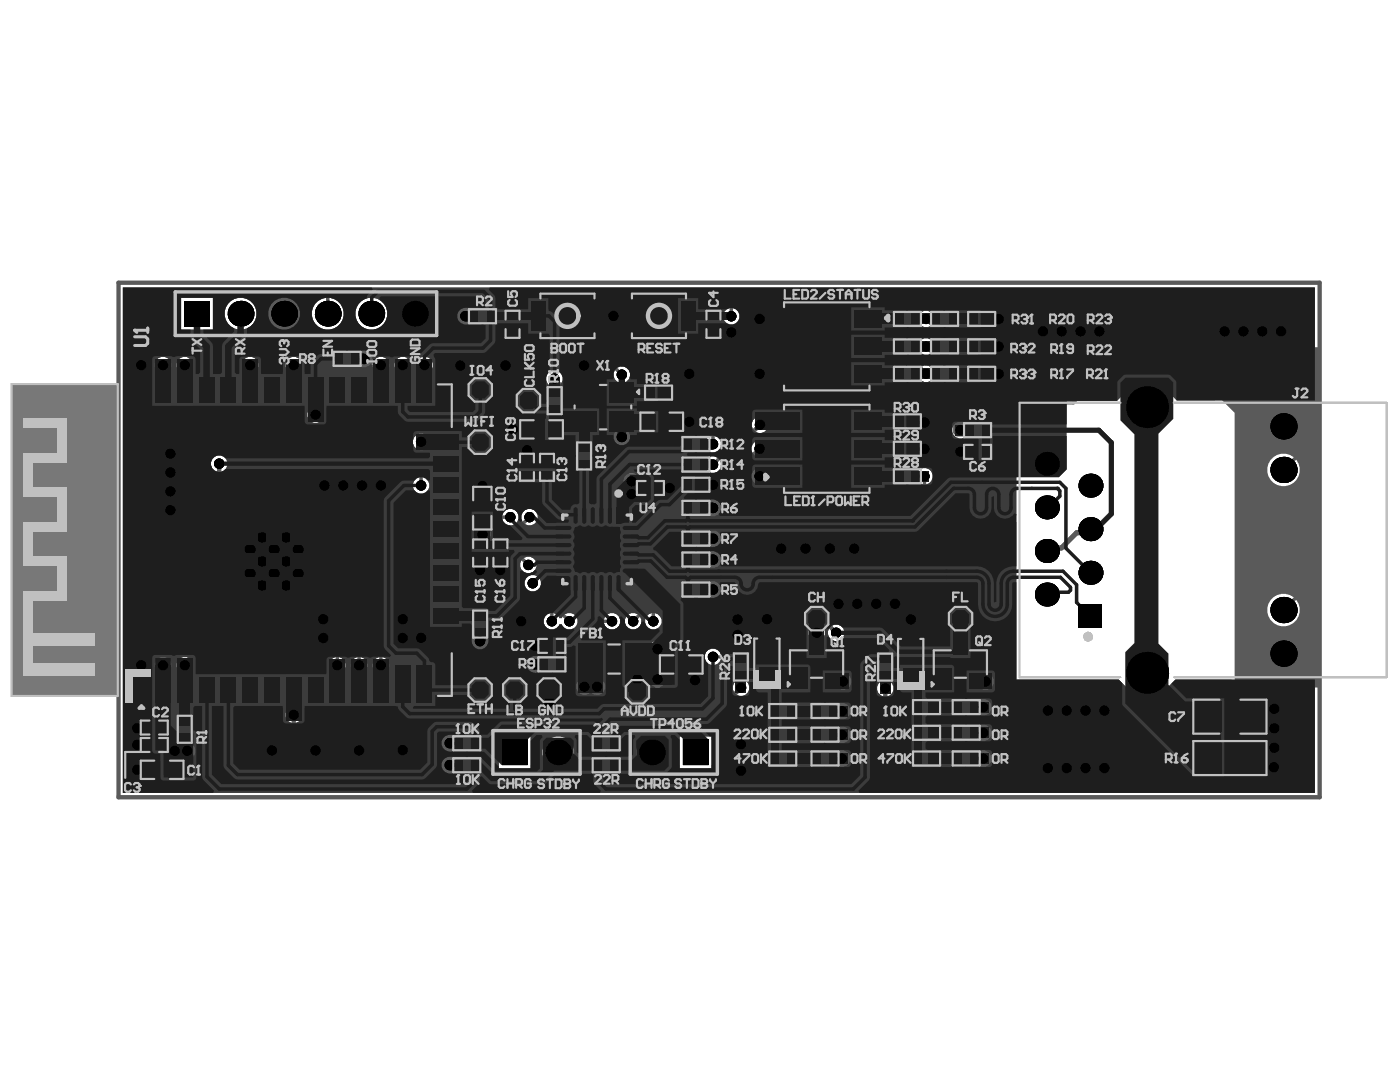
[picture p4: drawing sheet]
<svg xmlns="http://www.w3.org/2000/svg" width="279mm" height="216mm" viewBox="0 0 279 216" stroke-linecap="round" stroke-linejoin="round" font-family="sans-serif">
<path d="M117.4 109.6h3.5M119.2 107.9v3.4" fill="none" stroke="#5a5a5a" stroke-width=".34"/>
<path d="M109 99.5h20.3v20.2h-20.3z" fill="none" stroke="#5a5a5a" stroke-width=".68"/>
<g fill="#5a5a5a">
<path d="M119.2 110l.3-.3 .5-.1h1.3v.4h-1.2a.59 .59 0 0 0-.7 .3 .59 .59 0 0 0 .2 .7l1.7 .1v.3h-1.2a.82 .82 0 0 1-.9-.4 .82 .82 0 0 1 0-.9z"/>
<path d="M119.9 112v.6h1zM119.7 111.7h.2l1.4 1v.2h-1.4v.3h-.2v-.3h-.5v-.3h.5z"/>
</g>
<path d="M112.3 102.8h13.7v13.7h-13.7z" fill="none" stroke="#5a5a5a" stroke-width=".68"/>
<path d="M23.7 56.4h239.7v102.7h-239.7z" fill="none" stroke="#5a5a5a" stroke-width=".87"/>
<path d="M2.5 76.8h20.9v61.9h-20.9z" fill-rule="evenodd" fill="#787878"/>
<g fill="none" stroke="#5a5a5a" stroke-width=".69">
<path d="M66.5 58.2l-1.1 1.1v3.3M32.5 72.9l7.6 7.6h65.7l4.3 4.3v39.2M36.9 72.9l2.3-2.4h20.8l5 5h37.5l6.6-6.7h17.2l4.1 4.1v51.1M49.9 72.9l5.8 5.8h48.4l5.7-5.8h2.5l1.5 1.5v45.8l3.8 3.8h4.5M58.6 72.9l4.3 4.2h40.2l6.8-6.8h15.4l3.4 3.4v48l-2.3 2.3M110.6 75.5l1.3 1.3v45.4l1.7 1.8M145.9 63.1v-3.2l-1.7-1.7h-115.8l-3 2.9v73.6l1.2 1.2h7.1l3.2-3.2M63 82.8h41.9l3.4 3.4v28.2l-2 2M142.3 92.7l2.4-2.4v-4.5l5.4-5.4h64.1l6.9-6.9h35.3l4.2 4.1v11.7l-4.4 4.5M142.3 88.6v-3.6l6.2-6.2h64.9l6.8-6.9h37.1l4.8 4.8v39.1l-5.9 5.9M184.5 95v32l-4.1 4.1h-38.1M101.9 103.2h-22.8l-11.8 11.8v17.7"/>
<path d="M105.4 112.7l-1.5-1.5h-24.9l-3 3v18.5M105.7 103.2l-5.6 5.6h-22.6l-5.8 5.8v18.1"/>
</g>
<path d="M43.7 92.5v60.7l4.3 4.2h126.4l2.3-2.3v-17.7M151.6 89.5l-2.5 2.6v16.4l17.8 17.8M151.7 84.8l-4.4 4.4v21.4l15.7 15.7M147.9 137.2l-3.1 3.1v12.7l-2.5 2.5h-80.9l-2.8-2.8v-10.1" fill="none" stroke="#5a5a5a" stroke-width=".87"/>
<path d="M217.6 105.6l-.7 .7h-2l-3.1 3.1h-2.3l-.6 .5" fill="none" stroke="#5a5a5a" stroke-width="1"/>
<g fill="#000">
<circle cx="28.2" cy="72.9" r="1.03"/>
<circle cx="32.5" cy="72.9" r="1.03"/>
<circle cx="36.9" cy="72.9" r="1.03"/>
<circle cx="48" cy="62.6" r="2.56"/>
<circle cx="49.9" cy="72.9" r="1.03"/>
<circle cx="56.7" cy="62.6" r="2.56"/>
<circle cx="58.6" cy="72.9" r="1.03"/>
<circle cx="65.4" cy="62.6" r="2.56"/>
<circle cx="72.7" cy="71.6" r="1.03"/>
<circle cx="74.1" cy="62.6" r="2.56"/>
<circle cx="76" cy="72.9" r="1.03"/>
<circle cx="80.4" cy="72.9" r="1.03"/>
<circle cx="82.8" cy="62.6" r="2.56"/>
<circle cx="84.7" cy="72.9" r="1.03"/>
<circle cx="91.9" cy="72.9" r="1.03"/>
<circle cx="92.9" cy="63.1" r="1.03"/>
<circle cx="100.9" cy="72.9" r="1.03"/>
<circle cx="110.6" cy="75.5" r="1.03"/>
<circle cx="116.6" cy="72.9" r="1.03"/>
<circle cx="122.4" cy="63" r="1.03"/>
<circle cx="124.1" cy="74.8" r="1.03"/>
<circle cx="137.6" cy="74.6" r="1.03"/>
<circle cx="145.9" cy="63.1" r="1.03"/>
<circle cx="145.9" cy="66.3" r="1.03"/>
<circle cx="151.6" cy="63.6" r="1.03"/>
<circle cx="151.6" cy="74.6" r="1.03"/>
<circle cx="184.8" cy="69.1" r="1.03"/>
<circle cx="184.8" cy="63.6" r="1.03"/>
<circle cx="184.8" cy="74.6" r="1.03"/>
<circle cx="199.3" cy="69.1" r="1.03"/>
<circle cx="199.3" cy="63.7" r="1.03"/>
<circle cx="199.3" cy="74.6" r="1.03"/>
<circle cx="208.1" cy="66.1" r="1.03"/>
<circle cx="211.9" cy="66.1" r="1.03"/>
<circle cx="215.6" cy="66.1" r="1.03"/>
<circle cx="219.4" cy="66.1" r="1.03"/>
<circle cx="244.4" cy="66.1" r="1.03"/>
<circle cx="248.2" cy="66.1" r="1.03"/>
<circle cx="251.9" cy="66.1" r="1.03"/>
<circle cx="255.7" cy="66.1" r="1.03"/>
<circle cx="34" cy="98" r="1.03"/>
<circle cx="34" cy="94.3" r="1.03"/>
<circle cx="34" cy="90.5" r="1.03"/>
<circle cx="43.7" cy="92.5" r="1.03"/>
<circle cx="63" cy="82.8" r="1.03"/>
<circle cx="64.7" cy="96.9" r="1.03"/>
<circle cx="68.5" cy="96.9" r="1.03"/>
<circle cx="72.3" cy="96.9" r="1.03"/>
<circle cx="76" cy="96.9" r="1.03"/>
<circle cx="84" cy="88.2" r="1.03"/>
<circle cx="84" cy="96.9" r="1.03"/>
<circle cx="96.3" cy="97" r="1.03"/>
<circle cx="102.4" cy="85.6" r="1.03"/>
<circle cx="105.2" cy="89.8" r="1.03"/>
<circle cx="124.1" cy="87.2" r="1.03"/>
<circle cx="126.1" cy="98.6" r="1.03"/>
<circle cx="126.1" cy="96.1" r="1.03"/>
<circle cx="133.6" cy="97.4" r="1.03"/>
<circle cx="137.6" cy="84.2" r="1.03"/>
<circle cx="142.3" cy="88.6" r="1.03"/>
<circle cx="142.3" cy="96.8" r="1.03"/>
<circle cx="142.3" cy="92.7" r="1.03"/>
<circle cx="151.6" cy="95" r="1.03"/>
<circle cx="151.6" cy="89.5" r="1.03"/>
<circle cx="151.7" cy="84.8" r="1.03"/>
<circle cx="184.5" cy="89.6" r="1.03"/>
<circle cx="184.5" cy="95" r="1.03"/>
<circle cx="184.5" cy="84.3" r="1.03"/>
<circle cx="191.7" cy="85.8" r="1.03"/>
<circle cx="191.7" cy="90.1" r="1.03"/>
<circle cx="208.9" cy="92.6" r="2.39"/>
<circle cx="217.6" cy="96.9" r="2.39"/>
<circle cx="228.9" cy="81.2" r="4.2"/>
<circle cx="256.2" cy="85.1" r="2.62"/>
<circle cx="256.2" cy="93.8" r="2.62"/>
<circle cx="34" cy="101.8" r="1.03"/>
<circle cx="49.8" cy="114.4" r="1.03"/>
<circle cx="49.8" cy="109.6" r="1.03"/>
<circle cx="52.2" cy="112" r="1.03"/>
<circle cx="52.2" cy="107.2" r="1.03"/>
<circle cx="52.2" cy="116.8" r="1.03"/>
<circle cx="54.6" cy="114.4" r="1.03"/>
<circle cx="54.6" cy="109.6" r="1.03"/>
<circle cx="57" cy="107.2" r="1.03"/>
<circle cx="57" cy="116.8" r="1.03"/>
<circle cx="57" cy="112" r="1.03"/>
<circle cx="59.4" cy="109.6" r="1.03"/>
<circle cx="59.4" cy="114.4" r="1.03"/>
<circle cx="95.8" cy="113.7" r="1.03"/>
<circle cx="96.3" cy="106.6" r="1.03"/>
<circle cx="99.8" cy="113.7" r="1.03"/>
<circle cx="101.9" cy="103.2" r="1.03"/>
<circle cx="105.4" cy="112.7" r="1.03"/>
<circle cx="105.7" cy="103.2" r="1.03"/>
<circle cx="106.3" cy="116.4" r="1.03"/>
<circle cx="116.3" cy="106.8" r="1.03"/>
<circle cx="119.2" cy="109.6" r="1.03"/>
<circle cx="122" cy="112.4" r="1.03"/>
<circle cx="142.3" cy="117.6" r="1.03"/>
<circle cx="142.3" cy="107.5" r="1.03"/>
<circle cx="142.3" cy="111.7" r="1.03"/>
<circle cx="142.3" cy="101.4" r="1.03"/>
<circle cx="155.9" cy="109.5" r="1.03"/>
<circle cx="160.8" cy="109.5" r="1.03"/>
<circle cx="165.6" cy="109.5" r="1.03"/>
<circle cx="170.5" cy="109.5" r="1.03"/>
<circle cx="208.9" cy="109.9" r="2.39"/>
<circle cx="208.9" cy="101.2" r="2.39"/>
<circle cx="208.9" cy="118.6" r="2.39"/>
<circle cx="217.6" cy="105.6" r="2.39"/>
<circle cx="217.6" cy="114.3" r="2.39"/>
<circle cx="28.2" cy="132.7" r="1.03"/>
<circle cx="32.5" cy="132.7" r="1.03"/>
<circle cx="36.9" cy="132.7" r="1.03"/>
<circle cx="64.5" cy="123.6" r="1.03"/>
<circle cx="64.5" cy="127.3" r="1.03"/>
<circle cx="67.3" cy="132.7" r="1.03"/>
<circle cx="71.7" cy="132.7" r="1.03"/>
<circle cx="76" cy="132.7" r="1.03"/>
<circle cx="80.4" cy="123.6" r="1.03"/>
<circle cx="80.4" cy="127.3" r="1.03"/>
<circle cx="84" cy="127.3" r="1.03"/>
<circle cx="95.8" cy="127.9" r="1.03"/>
<circle cx="104" cy="124" r="1.03"/>
<circle cx="106.7" cy="128.8" r="1.03"/>
<circle cx="106.7" cy="132.6" r="1.03"/>
<circle cx="110.1" cy="124" r="1.03"/>
<circle cx="113.6" cy="124" r="1.03"/>
<circle cx="116.6" cy="137" r="1.03"/>
<circle cx="119.2" cy="137" r="1.03"/>
<circle cx="122.1" cy="124" r="1.03"/>
<circle cx="126.4" cy="124" r="1.03"/>
<circle cx="127.2" cy="135.5" r="1.03"/>
<circle cx="130.4" cy="124" r="1.03"/>
<circle cx="131.2" cy="129.5" r="1.03"/>
<circle cx="131.2" cy="135.5" r="1.03"/>
<circle cx="138.7" cy="135.7" r="1.03"/>
<circle cx="142.3" cy="131.1" r="1.03"/>
<circle cx="147.2" cy="126.7" r="1.03"/>
<circle cx="147.2" cy="123.6" r="1.03"/>
<circle cx="147.9" cy="137.2" r="1.03"/>
<circle cx="153.1" cy="123.5" r="1.03"/>
<circle cx="163" cy="126.3" r="1.03"/>
<circle cx="166.9" cy="126.3" r="1.03"/>
<circle cx="167.3" cy="120.5" r="1.03"/>
<circle cx="168.3" cy="136" r="1.03"/>
<circle cx="171.1" cy="120.5" r="1.03"/>
<circle cx="174.9" cy="120.5" r="1.03"/>
<circle cx="176.7" cy="137.4" r="1.03"/>
<circle cx="178.6" cy="120.5" r="1.03"/>
<circle cx="181.8" cy="123.6" r="1.03"/>
<circle cx="196.7" cy="136" r="1.03"/>
<circle cx="228.9" cy="134.3" r="4.2"/>
<circle cx="256.2" cy="130.4" r="2.62"/>
<circle cx="256.2" cy="121.7" r="2.62"/>
<circle cx="27.4" cy="148.6" r="1.03"/>
<circle cx="27.4" cy="145.3" r="1.03"/>
<circle cx="27.4" cy="153.6" r="1.03"/>
<circle cx="34.9" cy="149.8" r="1.03"/>
<circle cx="37.4" cy="149.8" r="1.03"/>
<circle cx="54.3" cy="149.7" r="1.03"/>
<circle cx="58.6" cy="142.6" r="1.03"/>
<circle cx="63" cy="149.7" r="1.03"/>
<circle cx="71.7" cy="149.7" r="1.03"/>
<circle cx="80.4" cy="149.7" r="1.03"/>
<circle cx="89.7" cy="148.3" r="1.03"/>
<circle cx="89.7" cy="152.7" r="1.03"/>
<circle cx="109.6" cy="140" r="1.03"/>
<circle cx="111.4" cy="150.1" r="2.56"/>
<circle cx="130.1" cy="150.1" r="2.56"/>
<circle cx="147.9" cy="148.5" r="1.03"/>
<circle cx="147.9" cy="153.8" r="1.03"/>
<circle cx="168.1" cy="141.9" r="1.03"/>
<circle cx="168.1" cy="146.6" r="1.03"/>
<circle cx="168.1" cy="151.4" r="1.03"/>
<circle cx="196.2" cy="146.2" r="1.03"/>
<circle cx="196.2" cy="141.1" r="1.03"/>
<circle cx="196.2" cy="151.4" r="1.03"/>
<circle cx="209.1" cy="141.8" r="1.03"/>
<circle cx="209.1" cy="153.3" r="1.03"/>
<circle cx="212.9" cy="141.8" r="1.03"/>
<circle cx="212.9" cy="153.3" r="1.03"/>
<circle cx="216.6" cy="141.8" r="1.03"/>
<circle cx="216.6" cy="153.3" r="1.03"/>
<circle cx="220.4" cy="141.8" r="1.03"/>
<circle cx="220.4" cy="153.3" r="1.03"/>
<circle cx="254.2" cy="153.1" r="1.03"/>
<circle cx="254.3" cy="149.2" r="1.03"/>
<circle cx="254.3" cy="141.4" r="1.03"/>
<circle cx="254.3" cy="145.3" r="1.03"/>
</g>
<g fill="#000">
<path d="M36.7 60h5.2v5.2h-5.2z" fill-rule="evenodd"/>
<path d="M215.2 120.6h4.8v4.8h-4.8z" fill-rule="evenodd"/>
<path d="M100.2 147.6h5.1v5.1h-5.1z" fill-rule="evenodd"/>
<path d="M136.2 147.6h5.2v5.1h-5.2z" fill-rule="evenodd"/>
</g>
<g fill="#5a5a5a">
<path d="M208.3 79.6l3.6-3.6h27.2l3.5 3.5-.1 .4h-7.6l-3.4-3.4h-3.2h-1.9l-3.5 3.5h-14.4z"/>
<path d="M24.5 57.4h237.9v11.3h-56.7l-.4 .1-4.7 4.7a1.64 1.64 0 0 0-2.5-.1 1.64 1.64 0 0 0 .1 2.5l-8.4 8.4-.2 .5v1.6a1.99 1.99 0 0 0 1.1 1.3h2.5l.1 .2v.9l-.4 .2a1.65 1.65 0 0 0-2.4 0 1.65 1.65 0 0 0 0 2.3 1.65 1.65 0 0 0 2.4 0l.4 .1v6.1l-1.5 1.5h-56.9l-.1-.4a1.65 1.65 0 0 0 0-2.4 1.65 1.65 0 0 0-2.3 0 1.65 1.65 0 0 0 0 2.4l-.2 .4h-1.1l-.3-.4v-3.9l-.2-.4-.5-.5h-7.2a.62 .62 0 0 0-.6 .6v8.9l.2 .4 2.1 2 7.6 .1v17.3l-.5 .1a1.65 1.65 0 0 0-2.5-.5 1.65 1.65 0 0 0 0 2.6 1.65 1.65 0 0 0 2.5-.6l.5 .1v.9l-7.4 7.4v3.5l1 1 .4 .2h7.1l6.8-6.8 .5 .2a1.65 1.65 0 0 0 1.6 1.5 1.65 1.65 0 0 0 1.7-1.6 1.65 1.65 0 0 0-1.6-1.7l-.2-.4 3.1-3 .3 .2a1.65 1.65 0 0 0 2.1 2.1 1.65 1.65 0 0 0 .6-2.9v-.5a1.64 1.64 0 0 0 .1-2.4 1.64 1.64 0 0 0-2.4 .1l-.5-.2v-15.2h53.5l.4-.2 3-3 .4 .2v31.4h20.5l3.5 3.5h4.3l3.5-3.5h11.2v1.6a.62 .62 0 0 0 .6 .6h16v20.4h-237.9zM120.8 63a1.67 1.67 0 0 0 3.3 0 1.67 1.67 0 0 0-3.3 0zM149.9 63.6a1.7 1.7 0 0 0 3.4 0 1.7 1.7 0 0 0-3.4 0zM197.7 63.7a1.67 1.67 0 0 0 3.3 0 1.67 1.67 0 0 0-3.3 0zM79.6 62.6a3.2 3.2 0 0 0 6.4 0 3.2 3.2 0 0 0-6.4 0zM70.9 62.6a3.2 3.2 0 0 0 6.4 0 3.2 3.2 0 0 0-6.4 0zM62.2 62.6a3.2 3.2 0 0 0 6.4 0 3.2 3.2 0 0 0-6.4 0zM44.8 62.6a3.2 3.2 0 0 0 6.4 0 3.2 3.2 0 0 0-6.4 0zM36.1 59.4v6.4h6.4v-6.4zM74.6 71.9a1.66 1.66 0 0 0 0 1.8 1.66 1.66 0 0 0 1.7 .8l2 1.9h7.2l.7-.3 3.6-3.6 .4 .2a1.66 1.66 0 0 0 2.3 1.8 1.66 1.66 0 0 0 .3-2.9l.2-.4h6.8l.1 .4a1.66 1.66 0 0 0-.2 2.5 1.66 1.66 0 0 0 2.4 0 1.66 1.66 0 0 0-.2-2.5l.1-.4h13.4l.2 .4a1.66 1.66 0 0 0-.3 2.4 1.66 1.66 0 0 0 2.5 0 1.66 1.66 0 0 0-.2-2.4l.1-.4h1.4l3.4 3.3a1.66 1.66 0 0 0 1.5 1.9 1.66 1.66 0 0 0 1.8-1.7 1.66 1.66 0 0 0-2-1.6l-3.2-3.3 .1-.4h57.6l4.9 4.8a1.64 1.64 0 0 0 2 2l.3 .3-.4 .4h-72.9l-.2-.4a1.66 1.66 0 0 0-1.4-2.6 1.66 1.66 0 0 0-1.3 2.6l-.2 .4-15.2 .1-9.6 9.5a1.65 1.65 0 0 0-1.9 1.5 1.65 1.65 0 0 0 1.6 1.8l.2 .4-.9 .9-.2 .7v3.7a1.66 1.66 0 0 0-.3 2.5 1.66 1.66 0 0 0 2.5 0 1.66 1.66 0 0 0-.3-2.5v-3.3l11.6-11.6 90.3-.1 3.3-3.2v-9.2l-.2-.7-3.6-3.5a1.66 1.66 0 0 0-1.5-1.9 1.66 1.66 0 0 0-1.8 1.7 1.66 1.66 0 0 0 2 1.6l3.2 3.2v2.1l-.4 .2-1.5-1.4a1.66 1.66 0 0 0-1.6-1.9 1.66 1.66 0 0 0-1.7 1.8 1.66 1.66 0 0 0 2 1.5l1.4 1.3v1.2l-.5 .2-.9-.5h-.4l-5.3-5.3-.7-.2h-31l-.3-.5a1.6 1.6 0 0 0-.5-2.1v-.4a1.67 1.67 0 0 0 .3-2.5 1.67 1.67 0 0 0-2.5 0 1.67 1.67 0 0 0 .3 2.5v.4a1.61 1.61 0 0 0-.5 2.1l-.3 .5h-59.4l-.7 .2-3.5 3.5a1.64 1.64 0 0 0-1.6 .7 1.64 1.64 0 0 0-.1 1.8l-.2 .5-1-1.1a1.66 1.66 0 0 0-1.1-1.8 1.66 1.66 0 0 0-2 .6zM254 66.1a1.67 1.67 0 0 0 3.3 0 1.67 1.67 0 0 0-3.3 0zM250.2 66.1a1.7 1.7 0 0 0 3.4 0 1.7 1.7 0 0 0-3.4 0zM246.5 66.1a1.67 1.67 0 0 0 3.3 0 1.67 1.67 0 0 0-3.3 0zM242.7 66.1a1.7 1.7 0 0 0 3.4 0 1.7 1.7 0 0 0-3.4 0zM217.7 66.1a1.7 1.7 0 0 0 3.4 0 1.7 1.7 0 0 0-3.4 0zM214 66.1a1.67 1.67 0 0 0 3.3 0 1.67 1.67 0 0 0-3.3 0zM210.2 66.1a1.7 1.7 0 0 0 3.4 0 1.7 1.7 0 0 0-3.4 0zM206.5 66.1a1.67 1.67 0 0 0 3.3 0 1.67 1.67 0 0 0-3.3 0zM197.7 69.1a1.67 1.67 0 0 0 3.3 0 1.67 1.67 0 0 0-3.3 0zM57 72.9a1.67 1.67 0 0 0 3.3 0 1.67 1.67 0 0 0-3.3 0zM48.3 72.9a1.67 1.67 0 0 0 3.3 0 1.67 1.67 0 0 0-3.3 0zM35.2 72.9a1.67 1.67 0 0 0 3.3 0 1.67 1.67 0 0 0-3.3 0zM30.9 72.9a1.67 1.67 0 0 0 3.3 0 1.67 1.67 0 0 0-3.3 0zM26.5 72.9a1.67 1.67 0 0 0 3.3 0 1.67 1.67 0 0 0-3.3 0zM135.9 74.6a1.67 1.67 0 0 0 3.3 0 1.67 1.67 0 0 0-3.3 0zM149.9 74.6a1.7 1.7 0 0 0 3.4 0 1.7 1.7 0 0 0-3.4 0zM61.3 82.8a1.67 1.67 0 0 0 3.3 0 1.67 1.67 0 0 0-3.3 0zM135.9 84.2a1.67 1.67 0 0 0 3.3 0 1.67 1.67 0 0 0-3.3 0zM182.8 84.3a1.7 1.7 0 0 0 3.4 0 1.7 1.7 0 0 0-3.4 0zM150 84.8a1.67 1.67 0 0 0 3.3 0 1.67 1.67 0 0 0-3.3 0zM100.7 85.6a1.67 1.67 0 0 0 3.3 0 1.67 1.67 0 0 0-3.3 0zM140.6 88.6a1.7 1.7 0 0 0 3.4 0 1.7 1.7 0 0 0-3.4 0zM149.9 89.5a1.7 1.7 0 0 0 3.4 0 1.7 1.7 0 0 0-3.4 0zM182.8 89.6a1.7 1.7 0 0 0 3.4 0 1.7 1.7 0 0 0-3.4 0zM103.5 89.8a1.7 1.7 0 0 0 3.4 0 1.7 1.7 0 0 0-3.4 0zM32.3 90.5a1.7 1.7 0 0 0 3.4 0 1.7 1.7 0 0 0-3.4 0zM42.1 92.5a1.67 1.67 0 0 0 3.3 0 1.67 1.67 0 0 0-3.3 0zM140.6 92.7a1.7 1.7 0 0 0 3.4 0 1.7 1.7 0 0 0-3.4 0zM32.3 94.3a1.7 1.7 0 0 0 3.4 0 1.7 1.7 0 0 0-3.4 0zM182.8 95a1.7 1.7 0 0 0 3.4 0 1.7 1.7 0 0 0-3.4 0zM140.6 96.8a1.7 1.7 0 0 0 3.4 0 1.7 1.7 0 0 0-3.4 0zM74.3 96.9a1.7 1.7 0 0 0 3.4 0 1.7 1.7 0 0 0-3.4 0zM70.6 96.9a1.67 1.67 0 0 0 3.3 0 1.67 1.67 0 0 0-3.3 0zM66.8 96.9a1.7 1.7 0 0 0 3.4 0 1.7 1.7 0 0 0-3.4 0zM63.1 96.9a1.67 1.67 0 0 0 3.3 0 1.67 1.67 0 0 0-3.3 0zM94.6 97a1.7 1.7 0 0 0 3.4 0 1.7 1.7 0 0 0-3.4 0zM32.3 98a1.7 1.7 0 0 0 3.4 0 1.7 1.7 0 0 0-3.4 0zM32.3 101.8a1.7 1.7 0 0 0 3.4 0 1.7 1.7 0 0 0-3.4 0zM104 103.2a1.67 1.67 0 0 0 3.3 0 1.67 1.67 0 0 0-3.3 0zM100.2 103.2a1.67 1.67 0 0 0 3.3 0 1.67 1.67 0 0 0-3.3 0zM48.4 108.7a1.65 1.65 0 0 0 .1 1.9 1.65 1.65 0 0 0 1.8 .6l.4 .3v1l-.4 .4a1.65 1.65 0 0 0-2.1 1.5 1.65 1.65 0 0 0 2.1 1.6l.4 .3a1.65 1.65 0 0 0 1.5 2.2 1.65 1.65 0 0 0 1.6-2.2l.3-.3h1l.3 .3a1.65 1.65 0 0 0 1.6 2.2 1.65 1.65 0 0 0 1.6-2.2l.3-.3a1.65 1.65 0 0 0 2.2-1.6 1.65 1.65 0 0 0-2.2-1.5l-.3-.4v-1l.3-.3a1.65 1.65 0 0 0 2.2-1.6 1.65 1.65 0 0 0-2.2-1.5l-.3-.4a1.65 1.65 0 0 0-1.6-2.1 1.65 1.65 0 0 0-1.6 2.1l-.3 .4h-1l-.3-.4a1.65 1.65 0 0 0-1.6-2.1 1.65 1.65 0 0 0-1.5 2.1l-.4 .4a1.59 1.59 0 0 0-1.9 .6zM114.7 106.8a1.67 1.67 0 0 0 3.3 0 1.67 1.67 0 0 0-3.3 0zM168.8 109.5a1.67 1.67 0 0 0 3.3 0 1.67 1.67 0 0 0-3.3 0zM163.9 109.5a1.7 1.7 0 0 0 3.4 0 1.7 1.7 0 0 0-3.4 0zM159.1 109.5a1.67 1.67 0 0 0 3.3 0 1.67 1.67 0 0 0-3.3 0zM154.2 109.5a1.7 1.7 0 0 0 3.4 0 1.7 1.7 0 0 0-3.4 0zM117.5 109.6a1.67 1.67 0 0 0 3.3 0 1.67 1.67 0 0 0-3.3 0zM120.3 112.4a1.67 1.67 0 0 0 3.3 0 1.67 1.67 0 0 0-3.3 0zM103.8 112.7a1.67 1.67 0 0 0 3.3 0 1.67 1.67 0 0 0-3.3 0zM98.2 113.7a1.67 1.67 0 0 0 3.3 0 1.67 1.67 0 0 0-3.3 0zM94.1 113.7a1.7 1.7 0 0 0 3.4 0 1.7 1.7 0 0 0-3.4 0zM104.6 116.4a1.7 1.7 0 0 0 3.4 0 1.7 1.7 0 0 0-3.4 0zM176.9 120.5a1.7 1.7 0 0 0 3.4 0 1.7 1.7 0 0 0-3.4 0zM173.2 120.5a1.67 1.67 0 0 0 3.3 0 1.67 1.67 0 0 0-3.3 0zM169.4 120.5a1.7 1.7 0 0 0 3.4 0 1.7 1.7 0 0 0-3.4 0zM165.7 120.5a1.67 1.67 0 0 0 3.3 0 1.67 1.67 0 0 0-3.3 0zM108.7 123a1.65 1.65 0 0 0 .6 2.4 1.65 1.65 0 0 0 2.3-.8h.5a1.65 1.65 0 0 0 2.6 .7 1.65 1.65 0 0 0 0-2.6 1.65 1.65 0 0 0-2.6 .6h-.5a1.64 1.64 0 0 0-2.9-.3zM151.4 123.5a1.67 1.67 0 0 0 3.3 0 1.67 1.67 0 0 0-3.3 0zM78.7 123.6a1.67 1.67 0 0 0 3.3 0 1.67 1.67 0 0 0-3.3 0zM62.8 123.6a1.7 1.7 0 0 0 3.4 0 1.7 1.7 0 0 0-3.4 0zM180.1 123.6a1.67 1.67 0 0 0 3.3 0 1.67 1.67 0 0 0-3.3 0zM124.7 124a1.67 1.67 0 0 0 3.3 0 1.67 1.67 0 0 0-3.3 0zM120.5 124a1.67 1.67 0 0 0 3.3 0 1.67 1.67 0 0 0-3.3 0zM102.3 124a1.7 1.7 0 0 0 3.4 0 1.7 1.7 0 0 0-3.4 0zM79 126.4a1.67 1.67 0 0 0 .7 2.5 1.67 1.67 0 0 0 2.3-1.3h.4a1.67 1.67 0 0 0 2.6 1.1 1.67 1.67 0 0 0 0-2.8 1.67 1.67 0 0 0-2.6 1.1h-.4a1.67 1.67 0 0 0-1.3-1.3 1.67 1.67 0 0 0-1.7 .7zM165.2 126.3a1.67 1.67 0 0 0 3.3 0 1.67 1.67 0 0 0-3.3 0zM161.3 126.3a1.7 1.7 0 0 0 3.4 0 1.7 1.7 0 0 0-3.4 0zM62.8 127.3a1.7 1.7 0 0 0 3.4 0 1.7 1.7 0 0 0-3.4 0zM105.1 128.8a1.67 1.67 0 0 0 3.3 0 1.67 1.67 0 0 0-3.3 0zM74.3 132.7a1.7 1.7 0 0 0 3.4 0 1.7 1.7 0 0 0-3.4 0zM70 132.7a1.67 1.67 0 0 0 3.3 0 1.67 1.67 0 0 0-3.3 0zM65.6 132.7a1.7 1.7 0 0 0 3.4 0 1.7 1.7 0 0 0-3.4 0zM35.2 132.7a1.67 1.67 0 0 0 3.3 0 1.67 1.67 0 0 0-3.3 0zM26.5 132.7a1.67 1.67 0 0 0 3.3 0 1.67 1.67 0 0 0-3.3 0zM137 135.7a1.7 1.7 0 0 0 3.4 0 1.7 1.7 0 0 0-3.4 0zM146.2 137.2a1.7 1.7 0 0 0 3.4 0 1.7 1.7 0 0 0-3.4 0zM175 137.4a1.67 1.67 0 0 0 3.3 0 1.67 1.67 0 0 0-3.3 0zM107.9 140a1.7 1.7 0 0 0 3.4 0 1.7 1.7 0 0 0-3.4 0zM252.7 141.4a1.67 1.67 0 0 0 3.3 0 1.67 1.67 0 0 0-3.3 0zM218.7 141.8a1.7 1.7 0 0 0 3.4 0 1.7 1.7 0 0 0-3.4 0zM215 141.8a1.67 1.67 0 0 0 3.3 0 1.67 1.67 0 0 0-3.3 0zM211.2 141.8a1.7 1.7 0 0 0 3.4 0 1.7 1.7 0 0 0-3.4 0zM207.5 141.8a1.67 1.67 0 0 0 3.3 0 1.67 1.67 0 0 0-3.3 0zM57 142.6a1.67 1.67 0 0 0 3.3 0 1.67 1.67 0 0 0-3.3 0zM252.7 145.3a1.67 1.67 0 0 0 3.3 0 1.67 1.67 0 0 0-3.3 0zM146.2 148.5a1.67 1.67 0 0 0 3.3 0 1.67 1.67 0 0 0-3.3 0zM26 144.4a1.65 1.65 0 0 0 .5 2.3v.5a1.66 1.66 0 0 0-.4 2.5 1.66 1.66 0 0 0 2.6 0 1.66 1.66 0 0 0-.5-2.5v-.5a1.66 1.66 0 0 0 .4-2.5 1.66 1.66 0 0 0-2.6 .2zM252.7 149.2a1.67 1.67 0 0 0 3.3 0 1.67 1.67 0 0 0-3.3 0zM78.7 149.7a1.67 1.67 0 0 0 3.3 0 1.67 1.67 0 0 0-3.3 0zM70 149.7a1.67 1.67 0 0 0 3.3 0 1.67 1.67 0 0 0-3.3 0zM61.3 149.7a1.67 1.67 0 0 0 3.3 0 1.67 1.67 0 0 0-3.3 0zM52.6 149.7a1.67 1.67 0 0 0 3.3 0 1.67 1.67 0 0 0-3.3 0zM135.6 147v6.3h6.4v-6.3zM126.9 150.1a3.2 3.2 0 0 0 6.4 0 3.2 3.2 0 0 0-6.4 0zM108.2 150.1a3.2 3.2 0 0 0 6.4 0 3.2 3.2 0 0 0-6.4 0zM99.5 147v6.3h6.4v-6.3zM252.6 153.1a1.67 1.67 0 0 0 3.3 0 1.67 1.67 0 0 0-3.3 0zM218.7 153.3a1.7 1.7 0 0 0 3.4 0 1.7 1.7 0 0 0-3.4 0zM215 153.3a1.67 1.67 0 0 0 3.3 0 1.67 1.67 0 0 0-3.3 0zM211.2 153.3a1.7 1.7 0 0 0 3.4 0 1.7 1.7 0 0 0-3.4 0zM207.5 153.3a1.67 1.67 0 0 0 3.3 0 1.67 1.67 0 0 0-3.3 0zM25.7 153.6a1.7 1.7 0 0 0 3.4 0 1.7 1.7 0 0 0-3.4 0zM146.2 153.8a1.7 1.7 0 0 0 3.4 0 1.7 1.7 0 0 0-3.4 0z"/>
<path d="M123 94.4h6.9l.3 .3v4.4l.5 .5h61.3l1.9-1.9v-10.1l-.5-.5h-2.5l-.7-.7v-1.6l8.6-8.6a1.62 1.62 0 0 0 1.7-.4 1.62 1.62 0 0 0 .4-1.7l4.8-4.8h57.7v67.9h-17v-54.8l-7-7h-27.7l-8.9 8.8v18.6l-3.8 3.8h-54.1v18.9l-11.7 11.7h-6.9l-.8-.9v-2.9l7.4-7.4v-20.9h-8l-1.9-1.8zM252.9 93.8a3.3 3.3 0 0 0 6.5 0 3.3 3.3 0 0 0-6.5 0zM252.9 121.7a3.3 3.3 0 0 0 6.5 0 3.3 3.3 0 0 0-6.5 0z"/>
</g>
<path d="M76 72.9l2.6 2.6h6.9l5.3-5.3h28.7l4.6 4.6M80.4 72.9l4.4-4.5h93.9l6.1 6.2M184.8 63.6l4.5 4.5v8.8l-2.7 2.7h-90.4l-12.2 12.2v5.1M184.8 69.1l2.6 2.6v4.3l-1.9 1.9h-91.2l-10.3 10.3" fill="none" stroke="#5a5a5a" stroke-width=".69"/>
<g fill="#000">
<circle cx="28.2" cy="72.9" r="1.03"/>
<circle cx="32.5" cy="72.9" r="1.03"/>
<circle cx="36.9" cy="72.9" r="1.03"/>
<circle cx="48" cy="62.6" r="2.56"/>
<circle cx="49.9" cy="72.9" r="1.03"/>
<circle cx="56.7" cy="62.6" r="2.56"/>
<circle cx="58.6" cy="72.9" r="1.03"/>
<circle cx="65.4" cy="62.6" r="2.56"/>
<circle cx="72.7" cy="71.6" r="1.03"/>
<circle cx="74.1" cy="62.6" r="2.56"/>
<circle cx="76" cy="72.9" r="1.03"/>
<circle cx="80.4" cy="72.9" r="1.03"/>
<circle cx="82.8" cy="62.6" r="2.56"/>
<circle cx="84.7" cy="72.9" r="1.03"/>
<circle cx="91.9" cy="72.9" r="1.03"/>
<circle cx="92.9" cy="63.1" r="1.03"/>
<circle cx="100.9" cy="72.9" r="1.03"/>
<circle cx="110.6" cy="75.5" r="1.03"/>
<circle cx="116.6" cy="72.9" r="1.03"/>
<circle cx="122.4" cy="63" r="1.03"/>
<circle cx="124.1" cy="74.8" r="1.03"/>
<circle cx="137.6" cy="74.6" r="1.03"/>
<circle cx="145.9" cy="63.1" r="1.03"/>
<circle cx="145.9" cy="66.3" r="1.03"/>
<circle cx="151.6" cy="63.6" r="1.03"/>
<circle cx="151.6" cy="74.6" r="1.03"/>
<circle cx="184.8" cy="69.1" r="1.03"/>
<circle cx="184.8" cy="63.6" r="1.03"/>
<circle cx="184.8" cy="74.6" r="1.03"/>
<circle cx="199.3" cy="69.1" r="1.03"/>
<circle cx="199.3" cy="63.7" r="1.03"/>
<circle cx="199.3" cy="74.6" r="1.03"/>
<circle cx="208.1" cy="66.1" r="1.03"/>
<circle cx="211.9" cy="66.1" r="1.03"/>
<circle cx="215.6" cy="66.1" r="1.03"/>
<circle cx="219.4" cy="66.1" r="1.03"/>
<circle cx="244.4" cy="66.1" r="1.03"/>
<circle cx="248.2" cy="66.1" r="1.03"/>
<circle cx="251.9" cy="66.1" r="1.03"/>
<circle cx="255.7" cy="66.1" r="1.03"/>
<circle cx="34" cy="98" r="1.03"/>
<circle cx="34" cy="94.3" r="1.03"/>
<circle cx="34" cy="90.5" r="1.03"/>
<circle cx="43.7" cy="92.5" r="1.03"/>
<circle cx="63" cy="82.8" r="1.03"/>
<circle cx="64.7" cy="96.9" r="1.03"/>
<circle cx="68.5" cy="96.9" r="1.03"/>
<circle cx="72.3" cy="96.9" r="1.03"/>
<circle cx="76" cy="96.9" r="1.03"/>
<circle cx="84" cy="88.2" r="1.03"/>
<circle cx="84" cy="96.9" r="1.03"/>
<circle cx="96.3" cy="97" r="1.03"/>
<circle cx="102.4" cy="85.6" r="1.03"/>
<circle cx="105.2" cy="89.8" r="1.03"/>
<circle cx="124.1" cy="87.2" r="1.03"/>
<circle cx="126.1" cy="98.6" r="1.03"/>
<circle cx="126.1" cy="96.1" r="1.03"/>
<circle cx="133.6" cy="97.4" r="1.03"/>
<circle cx="137.6" cy="84.2" r="1.03"/>
<circle cx="142.3" cy="88.6" r="1.03"/>
<circle cx="142.3" cy="96.8" r="1.03"/>
<circle cx="142.3" cy="92.7" r="1.03"/>
<circle cx="151.6" cy="95" r="1.03"/>
<circle cx="151.6" cy="89.5" r="1.03"/>
<circle cx="151.7" cy="84.8" r="1.03"/>
<circle cx="184.5" cy="89.6" r="1.03"/>
<circle cx="184.5" cy="95" r="1.03"/>
<circle cx="184.5" cy="84.3" r="1.03"/>
<circle cx="191.7" cy="85.8" r="1.03"/>
<circle cx="191.7" cy="90.1" r="1.03"/>
<circle cx="208.9" cy="92.6" r="2.39"/>
<circle cx="217.6" cy="96.9" r="2.39"/>
<circle cx="228.9" cy="81.2" r="4.2"/>
<circle cx="256.2" cy="85.1" r="2.62"/>
<circle cx="256.2" cy="93.8" r="2.62"/>
<circle cx="34" cy="101.8" r="1.03"/>
<circle cx="49.8" cy="114.4" r="1.03"/>
<circle cx="49.8" cy="109.6" r="1.03"/>
<circle cx="52.2" cy="112" r="1.03"/>
<circle cx="52.2" cy="107.2" r="1.03"/>
<circle cx="52.2" cy="116.8" r="1.03"/>
<circle cx="54.6" cy="114.4" r="1.03"/>
<circle cx="54.6" cy="109.6" r="1.03"/>
<circle cx="57" cy="107.2" r="1.03"/>
<circle cx="57" cy="116.8" r="1.03"/>
<circle cx="57" cy="112" r="1.03"/>
<circle cx="59.4" cy="109.6" r="1.03"/>
<circle cx="59.4" cy="114.4" r="1.03"/>
<circle cx="95.8" cy="113.7" r="1.03"/>
<circle cx="96.3" cy="106.6" r="1.03"/>
<circle cx="99.8" cy="113.7" r="1.03"/>
<circle cx="101.9" cy="103.2" r="1.03"/>
<circle cx="105.4" cy="112.7" r="1.03"/>
<circle cx="105.7" cy="103.2" r="1.03"/>
<circle cx="106.3" cy="116.4" r="1.03"/>
<circle cx="116.3" cy="106.8" r="1.03"/>
<circle cx="119.2" cy="109.6" r="1.03"/>
<circle cx="122" cy="112.4" r="1.03"/>
<circle cx="142.3" cy="117.6" r="1.03"/>
<circle cx="142.3" cy="107.5" r="1.03"/>
<circle cx="142.3" cy="111.7" r="1.03"/>
<circle cx="142.3" cy="101.4" r="1.03"/>
<circle cx="155.9" cy="109.5" r="1.03"/>
<circle cx="160.8" cy="109.5" r="1.03"/>
<circle cx="165.6" cy="109.5" r="1.03"/>
<circle cx="170.5" cy="109.5" r="1.03"/>
<circle cx="208.9" cy="109.9" r="2.39"/>
<circle cx="208.9" cy="101.2" r="2.39"/>
<circle cx="208.9" cy="118.6" r="2.39"/>
<circle cx="217.6" cy="105.6" r="2.39"/>
<circle cx="217.6" cy="114.3" r="2.39"/>
<circle cx="28.2" cy="132.7" r="1.03"/>
<circle cx="32.5" cy="132.7" r="1.03"/>
<circle cx="36.9" cy="132.7" r="1.03"/>
<circle cx="64.5" cy="123.6" r="1.03"/>
<circle cx="64.5" cy="127.3" r="1.03"/>
<circle cx="67.3" cy="132.7" r="1.03"/>
<circle cx="71.7" cy="132.7" r="1.03"/>
<circle cx="76" cy="132.7" r="1.03"/>
<circle cx="80.4" cy="123.6" r="1.03"/>
<circle cx="80.4" cy="127.3" r="1.03"/>
<circle cx="84" cy="127.3" r="1.03"/>
<circle cx="95.8" cy="127.9" r="1.03"/>
<circle cx="104" cy="124" r="1.03"/>
<circle cx="106.7" cy="128.8" r="1.03"/>
<circle cx="106.7" cy="132.6" r="1.03"/>
<circle cx="110.1" cy="124" r="1.03"/>
<circle cx="113.6" cy="124" r="1.03"/>
<circle cx="116.6" cy="137" r="1.03"/>
<circle cx="119.2" cy="137" r="1.03"/>
<circle cx="122.1" cy="124" r="1.03"/>
<circle cx="126.4" cy="124" r="1.03"/>
<circle cx="127.2" cy="135.5" r="1.03"/>
<circle cx="130.4" cy="124" r="1.03"/>
<circle cx="131.2" cy="129.5" r="1.03"/>
<circle cx="131.2" cy="135.5" r="1.03"/>
<circle cx="138.7" cy="135.7" r="1.03"/>
<circle cx="142.3" cy="131.1" r="1.03"/>
<circle cx="147.2" cy="126.7" r="1.03"/>
<circle cx="147.2" cy="123.6" r="1.03"/>
<circle cx="147.9" cy="137.2" r="1.03"/>
<circle cx="153.1" cy="123.5" r="1.03"/>
<circle cx="163" cy="126.3" r="1.03"/>
<circle cx="166.9" cy="126.3" r="1.03"/>
<circle cx="167.3" cy="120.5" r="1.03"/>
<circle cx="168.3" cy="136" r="1.03"/>
<circle cx="171.1" cy="120.5" r="1.03"/>
<circle cx="174.9" cy="120.5" r="1.03"/>
<circle cx="176.7" cy="137.4" r="1.03"/>
<circle cx="178.6" cy="120.5" r="1.03"/>
<circle cx="181.8" cy="123.6" r="1.03"/>
<circle cx="196.7" cy="136" r="1.03"/>
<circle cx="228.9" cy="134.3" r="4.2"/>
<circle cx="256.2" cy="130.4" r="2.62"/>
<circle cx="256.2" cy="121.7" r="2.62"/>
<circle cx="27.4" cy="148.6" r="1.03"/>
<circle cx="27.4" cy="145.3" r="1.03"/>
<circle cx="27.4" cy="153.6" r="1.03"/>
<circle cx="34.9" cy="149.8" r="1.03"/>
<circle cx="37.4" cy="149.8" r="1.03"/>
<circle cx="54.3" cy="149.7" r="1.03"/>
<circle cx="58.6" cy="142.6" r="1.03"/>
<circle cx="63" cy="149.7" r="1.03"/>
<circle cx="71.7" cy="149.7" r="1.03"/>
<circle cx="80.4" cy="149.7" r="1.03"/>
<circle cx="89.7" cy="148.3" r="1.03"/>
<circle cx="89.7" cy="152.7" r="1.03"/>
<circle cx="109.6" cy="140" r="1.03"/>
<circle cx="111.4" cy="150.1" r="2.56"/>
<circle cx="130.1" cy="150.1" r="2.56"/>
<circle cx="147.9" cy="148.5" r="1.03"/>
<circle cx="147.9" cy="153.8" r="1.03"/>
<circle cx="168.1" cy="141.9" r="1.03"/>
<circle cx="168.1" cy="146.6" r="1.03"/>
<circle cx="168.1" cy="151.4" r="1.03"/>
<circle cx="196.2" cy="146.2" r="1.03"/>
<circle cx="196.2" cy="141.1" r="1.03"/>
<circle cx="196.2" cy="151.4" r="1.03"/>
<circle cx="209.1" cy="141.8" r="1.03"/>
<circle cx="209.1" cy="153.3" r="1.03"/>
<circle cx="212.9" cy="141.8" r="1.03"/>
<circle cx="212.9" cy="153.3" r="1.03"/>
<circle cx="216.6" cy="141.8" r="1.03"/>
<circle cx="216.6" cy="153.3" r="1.03"/>
<circle cx="220.4" cy="141.8" r="1.03"/>
<circle cx="220.4" cy="153.3" r="1.03"/>
<circle cx="254.2" cy="153.1" r="1.03"/>
<circle cx="254.3" cy="149.2" r="1.03"/>
<circle cx="254.3" cy="141.4" r="1.03"/>
<circle cx="254.3" cy="145.3" r="1.03"/>
</g>
<g fill="#000">
<path d="M36.7 60h5.2v5.2h-5.2z" fill-rule="evenodd"/>
<path d="M215.2 120.6h4.8v4.8h-4.8z" fill-rule="evenodd"/>
<path d="M100.2 147.6h5.1v5.1h-5.1z" fill-rule="evenodd"/>
<path d="M136.2 147.6h5.2v5.1h-5.2z" fill-rule="evenodd"/>
</g>
<path d="M24.5 57.4h237.9v22.5h-27.5l-3.4-3.4h-5.1l-3.5 3.5h-10v13.7l-1.6 1.5h-8.5v40.4h20.5l3.5 3.5h4.3l3.5-3.5h27.8v22.6h-237.9zM91.2 63.1a1.67 1.67 0 0 0 3.3 0 1.67 1.67 0 0 0-3.3 0zM144.3 63.1a1.67 1.67 0 0 0 3.3 0 1.67 1.67 0 0 0-3.3 0zM183.1 63.6a1.7 1.7 0 0 0 3.4 0 1.7 1.7 0 0 0-3.4 0zM70.9 62.6a3.2 3.2 0 0 0 6.4 0 3.2 3.2 0 0 0-6.4 0zM62.2 62.6a3.2 3.2 0 0 0 6.4 0 3.2 3.2 0 0 0-6.4 0zM53.5 62.6a3.2 3.2 0 0 0 6.4 0 3.2 3.2 0 0 0-6.4 0zM44.8 62.6a3.2 3.2 0 0 0 6.4 0 3.2 3.2 0 0 0-6.4 0zM36.1 59.4v6.4h6.4v-6.4zM183.1 69.1a1.7 1.7 0 0 0 3.4 0 1.7 1.7 0 0 0-3.4 0zM83 72.9a1.7 1.7 0 0 0 3.4 0 1.7 1.7 0 0 0-3.4 0zM78.7 72.9a1.67 1.67 0 0 0 3.3 0 1.67 1.67 0 0 0-3.3 0zM71.3 70.7a1.66 1.66 0 0 0 .4 2.3 1.66 1.66 0 0 0 2.2-.3l.5 .1a1.65 1.65 0 0 0 2.1 1.6 1.65 1.65 0 0 0 .9-2.5 1.65 1.65 0 0 0-2.7-.1l-.4-.2a1.64 1.64 0 0 0-1.1-1.6 1.64 1.64 0 0 0-1.9 .7zM57 72.9a1.67 1.67 0 0 0 3.3 0 1.67 1.67 0 0 0-3.3 0zM48.3 72.9a1.67 1.67 0 0 0 3.3 0 1.67 1.67 0 0 0-3.3 0zM35.2 72.9a1.67 1.67 0 0 0 3.3 0 1.67 1.67 0 0 0-3.3 0zM30.9 72.9a1.67 1.67 0 0 0 3.3 0 1.67 1.67 0 0 0-3.3 0zM183.1 74.6a1.7 1.7 0 0 0 3.4 0 1.7 1.7 0 0 0-3.4 0zM122.4 74.8a1.7 1.7 0 0 0 3.4 0 1.7 1.7 0 0 0-3.4 0zM109 75.5a1.67 1.67 0 0 0 3.3 0 1.67 1.67 0 0 0-3.3 0zM61.3 82.8a1.67 1.67 0 0 0 3.3 0 1.67 1.67 0 0 0-3.3 0zM150 84.8a1.67 1.67 0 0 0 3.3 0 1.67 1.67 0 0 0-3.3 0zM190 85.8a1.7 1.7 0 0 0 3.4 0 1.7 1.7 0 0 0-3.4 0zM122.4 87.2a1.7 1.7 0 0 0 3.4 0 1.7 1.7 0 0 0-3.4 0zM82.4 88.2a1.67 1.67 0 0 0 3.3 0 1.67 1.67 0 0 0-3.3 0zM140.6 88.6a1.7 1.7 0 0 0 3.4 0 1.7 1.7 0 0 0-3.4 0zM149.9 89.5a1.7 1.7 0 0 0 3.4 0 1.7 1.7 0 0 0-3.4 0zM42.1 92.5a1.67 1.67 0 0 0 3.3 0 1.67 1.67 0 0 0-3.3 0zM140.6 92.7a1.7 1.7 0 0 0 3.4 0 1.7 1.7 0 0 0-3.4 0zM149.9 95a1.7 1.7 0 0 0 3.4 0 1.7 1.7 0 0 0-3.4 0zM182.8 95a1.7 1.7 0 0 0 3.4 0 1.7 1.7 0 0 0-3.4 0zM82.4 96.9a1.67 1.67 0 0 0 3.3 0 1.67 1.67 0 0 0-3.3 0zM124.7 95.1a1.62 1.62 0 0 0 .3 2.2 1.65 1.65 0 0 0-.2 2.4 1.65 1.65 0 0 0 2.5 0 1.65 1.65 0 0 0-.2-2.4 1.66 1.66 0 0 0 .1-2.5 1.66 1.66 0 0 0-2.5 .3zM140.6 101.4a1.7 1.7 0 0 0 3.4 0 1.7 1.7 0 0 0-3.4 0zM104 103.2a1.67 1.67 0 0 0 3.3 0 1.67 1.67 0 0 0-3.3 0zM100.2 103.2a1.67 1.67 0 0 0 3.3 0 1.67 1.67 0 0 0-3.3 0zM94.6 106.6a1.7 1.7 0 0 0 3.4 0 1.7 1.7 0 0 0-3.4 0zM140.6 107.5a1.7 1.7 0 0 0 3.4 0 1.7 1.7 0 0 0-3.4 0zM140.6 111.7a1.7 1.7 0 0 0 3.4 0 1.7 1.7 0 0 0-3.4 0zM103.8 112.7a1.67 1.67 0 0 0 3.3 0 1.67 1.67 0 0 0-3.3 0zM104.6 116.4a1.7 1.7 0 0 0 3.4 0 1.7 1.7 0 0 0-3.4 0zM140.6 117.6a1.7 1.7 0 0 0 3.4 0 1.7 1.7 0 0 0-3.4 0zM108.7 123a1.65 1.65 0 0 0 .6 2.4 1.65 1.65 0 0 0 2.3-.8h.5a1.65 1.65 0 0 0 2.6 .7 1.65 1.65 0 0 0 0-2.6 1.65 1.65 0 0 0-2.6 .6h-.5a1.64 1.64 0 0 0-2.9-.3zM128.7 124a1.67 1.67 0 0 0 3.3 0 1.67 1.67 0 0 0-3.3 0zM124.7 124a1.67 1.67 0 0 0 3.3 0 1.67 1.67 0 0 0-3.3 0zM120.5 124a1.67 1.67 0 0 0 3.3 0 1.67 1.67 0 0 0-3.3 0zM165.2 126.3a1.67 1.67 0 0 0 3.3 0 1.67 1.67 0 0 0-3.3 0zM161.3 126.3a1.7 1.7 0 0 0 3.4 0 1.7 1.7 0 0 0-3.4 0zM94.1 127.9a1.7 1.7 0 0 0 3.4 0 1.7 1.7 0 0 0-3.4 0zM129.6 129.5a1.67 1.67 0 0 0 3.3 0 1.67 1.67 0 0 0-3.3 0zM140.6 131.1a1.7 1.7 0 0 0 3.4 0 1.7 1.7 0 0 0-3.4 0zM105.1 132.6a1.67 1.67 0 0 0 3.3 0 1.67 1.67 0 0 0-3.3 0zM74.3 132.7a1.7 1.7 0 0 0 3.4 0 1.7 1.7 0 0 0-3.4 0zM70 132.7a1.67 1.67 0 0 0 3.3 0 1.67 1.67 0 0 0-3.3 0zM65.6 132.7a1.7 1.7 0 0 0 3.4 0 1.7 1.7 0 0 0-3.4 0zM35.2 132.7a1.67 1.67 0 0 0 3.3 0 1.67 1.67 0 0 0-3.3 0zM30.9 132.7a1.67 1.67 0 0 0 3.3 0 1.67 1.67 0 0 0-3.3 0zM115.2 136.1a1.65 1.65 0 0 0 .4 2.3 1.65 1.65 0 0 0 2.3-.3 1.65 1.65 0 0 0 2.4 .1 1.65 1.65 0 0 0 0-2.4 1.65 1.65 0 0 0-2.4 .2 1.63 1.63 0 0 0-2.7 .1zM129.6 135.5a1.67 1.67 0 0 0 3.3 0 1.67 1.67 0 0 0-3.3 0zM125.5 135.5a1.7 1.7 0 0 0 3.4 0 1.7 1.7 0 0 0-3.4 0zM166.6 136a1.67 1.67 0 0 0 3.3 0 1.67 1.67 0 0 0-3.3 0zM195 136a1.7 1.7 0 0 0 3.4 0 1.7 1.7 0 0 0-3.4 0zM146.2 137.2a1.7 1.7 0 0 0 3.4 0 1.7 1.7 0 0 0-3.4 0zM175 137.4a1.67 1.67 0 0 0 3.3 0 1.67 1.67 0 0 0-3.3 0zM194.6 141.1a1.67 1.67 0 0 0 3.3 0 1.67 1.67 0 0 0-3.3 0zM166.4 141.9a1.67 1.67 0 0 0 3.3 0 1.67 1.67 0 0 0-3.3 0zM57 142.6a1.67 1.67 0 0 0 3.3 0 1.67 1.67 0 0 0-3.3 0zM194.6 146.2a1.67 1.67 0 0 0 3.3 0 1.67 1.67 0 0 0-3.3 0zM166.4 146.6a1.67 1.67 0 0 0 3.3 0 1.67 1.67 0 0 0-3.3 0zM33.5 148.9a1.65 1.65 0 0 0 .3 2.2 1.65 1.65 0 0 0 2.3-.2 1.65 1.65 0 0 0 2.4 .1 1.65 1.65 0 0 0 0-2.4 1.65 1.65 0 0 0-2.4 .2 1.63 1.63 0 0 0-2.6 .1zM88.1 148.3a1.67 1.67 0 0 0 3.3 0 1.67 1.67 0 0 0-3.3 0zM194.6 151.4a1.67 1.67 0 0 0 3.3 0 1.67 1.67 0 0 0-3.3 0zM166.4 151.4a1.67 1.67 0 0 0 3.3 0 1.67 1.67 0 0 0-3.3 0zM135.6 147v6.3h6.4v-6.3zM126.9 150.1a3.2 3.2 0 0 0 6.4 0 3.2 3.2 0 0 0-6.4 0zM108.2 150.1a3.2 3.2 0 0 0 6.4 0 3.2 3.2 0 0 0-6.4 0zM99.5 147v6.3h6.4v-6.3zM88.1 152.7a1.67 1.67 0 0 0 3.3 0 1.67 1.67 0 0 0-3.3 0z" fill="#3c3c3c"/>
<g fill="#000">
<circle cx="28.2" cy="72.9" r="1.03"/>
<circle cx="32.5" cy="72.9" r="1.03"/>
<circle cx="36.9" cy="72.9" r="1.03"/>
<circle cx="48" cy="62.6" r="2.56"/>
<circle cx="49.9" cy="72.9" r="1.03"/>
<circle cx="56.7" cy="62.6" r="2.56"/>
<circle cx="58.6" cy="72.9" r="1.03"/>
<circle cx="65.4" cy="62.6" r="2.56"/>
<circle cx="72.7" cy="71.6" r="1.03"/>
<circle cx="74.1" cy="62.6" r="2.56"/>
<circle cx="76" cy="72.9" r="1.03"/>
<circle cx="80.4" cy="72.9" r="1.03"/>
<circle cx="82.8" cy="62.6" r="2.56"/>
<circle cx="84.7" cy="72.9" r="1.03"/>
<circle cx="91.9" cy="72.9" r="1.03"/>
<circle cx="92.9" cy="63.1" r="1.03"/>
<circle cx="100.9" cy="72.9" r="1.03"/>
<circle cx="110.6" cy="75.5" r="1.03"/>
<circle cx="116.6" cy="72.9" r="1.03"/>
<circle cx="122.4" cy="63" r="1.03"/>
<circle cx="124.1" cy="74.8" r="1.03"/>
<circle cx="137.6" cy="74.6" r="1.03"/>
<circle cx="145.9" cy="63.1" r="1.03"/>
<circle cx="145.9" cy="66.3" r="1.03"/>
<circle cx="151.6" cy="63.6" r="1.03"/>
<circle cx="151.6" cy="74.6" r="1.03"/>
<circle cx="184.8" cy="69.1" r="1.03"/>
<circle cx="184.8" cy="63.6" r="1.03"/>
<circle cx="184.8" cy="74.6" r="1.03"/>
<circle cx="199.3" cy="69.1" r="1.03"/>
<circle cx="199.3" cy="63.7" r="1.03"/>
<circle cx="199.3" cy="74.6" r="1.03"/>
<circle cx="208.1" cy="66.1" r="1.03"/>
<circle cx="211.9" cy="66.1" r="1.03"/>
<circle cx="215.6" cy="66.1" r="1.03"/>
<circle cx="219.4" cy="66.1" r="1.03"/>
<circle cx="244.4" cy="66.1" r="1.03"/>
<circle cx="248.2" cy="66.1" r="1.03"/>
<circle cx="251.9" cy="66.1" r="1.03"/>
<circle cx="255.7" cy="66.1" r="1.03"/>
<circle cx="34" cy="98" r="1.03"/>
<circle cx="34" cy="94.3" r="1.03"/>
<circle cx="34" cy="90.5" r="1.03"/>
<circle cx="43.7" cy="92.5" r="1.03"/>
<circle cx="63" cy="82.8" r="1.03"/>
<circle cx="64.7" cy="96.9" r="1.03"/>
<circle cx="68.5" cy="96.9" r="1.03"/>
<circle cx="72.3" cy="96.9" r="1.03"/>
<circle cx="76" cy="96.9" r="1.03"/>
<circle cx="84" cy="88.2" r="1.03"/>
<circle cx="84" cy="96.9" r="1.03"/>
<circle cx="96.3" cy="97" r="1.03"/>
<circle cx="102.4" cy="85.6" r="1.03"/>
<circle cx="105.2" cy="89.8" r="1.03"/>
<circle cx="124.1" cy="87.2" r="1.03"/>
<circle cx="126.1" cy="98.6" r="1.03"/>
<circle cx="126.1" cy="96.1" r="1.03"/>
<circle cx="133.6" cy="97.4" r="1.03"/>
<circle cx="137.6" cy="84.2" r="1.03"/>
<circle cx="142.3" cy="88.6" r="1.03"/>
<circle cx="142.3" cy="96.8" r="1.03"/>
<circle cx="142.3" cy="92.7" r="1.03"/>
<circle cx="151.6" cy="95" r="1.03"/>
<circle cx="151.6" cy="89.5" r="1.03"/>
<circle cx="151.7" cy="84.8" r="1.03"/>
<circle cx="184.5" cy="89.6" r="1.03"/>
<circle cx="184.5" cy="95" r="1.03"/>
<circle cx="184.5" cy="84.3" r="1.03"/>
<circle cx="191.7" cy="85.8" r="1.03"/>
<circle cx="191.7" cy="90.1" r="1.03"/>
<circle cx="208.9" cy="92.6" r="2.39"/>
<circle cx="217.6" cy="96.9" r="2.39"/>
<circle cx="228.9" cy="81.2" r="4.2"/>
<circle cx="256.2" cy="85.1" r="2.62"/>
<circle cx="256.2" cy="93.8" r="2.62"/>
<circle cx="34" cy="101.8" r="1.03"/>
<circle cx="49.8" cy="114.4" r="1.03"/>
<circle cx="49.8" cy="109.6" r="1.03"/>
<circle cx="52.2" cy="112" r="1.03"/>
<circle cx="52.2" cy="107.2" r="1.03"/>
<circle cx="52.2" cy="116.8" r="1.03"/>
<circle cx="54.6" cy="114.4" r="1.03"/>
<circle cx="54.6" cy="109.6" r="1.03"/>
<circle cx="57" cy="107.2" r="1.03"/>
<circle cx="57" cy="116.8" r="1.03"/>
<circle cx="57" cy="112" r="1.03"/>
<circle cx="59.4" cy="109.6" r="1.03"/>
<circle cx="59.4" cy="114.4" r="1.03"/>
<circle cx="95.8" cy="113.7" r="1.03"/>
<circle cx="96.3" cy="106.6" r="1.03"/>
<circle cx="99.8" cy="113.7" r="1.03"/>
<circle cx="101.9" cy="103.2" r="1.03"/>
<circle cx="105.4" cy="112.7" r="1.03"/>
<circle cx="105.7" cy="103.2" r="1.03"/>
<circle cx="106.3" cy="116.4" r="1.03"/>
<circle cx="116.3" cy="106.8" r="1.03"/>
<circle cx="119.2" cy="109.6" r="1.03"/>
<circle cx="122" cy="112.4" r="1.03"/>
<circle cx="142.3" cy="117.6" r="1.03"/>
<circle cx="142.3" cy="107.5" r="1.03"/>
<circle cx="142.3" cy="111.7" r="1.03"/>
<circle cx="142.3" cy="101.4" r="1.03"/>
<circle cx="155.9" cy="109.5" r="1.03"/>
<circle cx="160.8" cy="109.5" r="1.03"/>
<circle cx="165.6" cy="109.5" r="1.03"/>
<circle cx="170.5" cy="109.5" r="1.03"/>
<circle cx="208.9" cy="109.9" r="2.39"/>
<circle cx="208.9" cy="101.2" r="2.39"/>
<circle cx="208.9" cy="118.6" r="2.39"/>
<circle cx="217.6" cy="105.6" r="2.39"/>
<circle cx="217.6" cy="114.3" r="2.39"/>
<circle cx="28.2" cy="132.7" r="1.03"/>
<circle cx="32.5" cy="132.7" r="1.03"/>
<circle cx="36.9" cy="132.7" r="1.03"/>
<circle cx="64.5" cy="123.6" r="1.03"/>
<circle cx="64.5" cy="127.3" r="1.03"/>
<circle cx="67.3" cy="132.7" r="1.03"/>
<circle cx="71.7" cy="132.7" r="1.03"/>
<circle cx="76" cy="132.7" r="1.03"/>
<circle cx="80.4" cy="123.6" r="1.03"/>
<circle cx="80.4" cy="127.3" r="1.03"/>
<circle cx="84" cy="127.3" r="1.03"/>
<circle cx="95.8" cy="127.9" r="1.03"/>
<circle cx="104" cy="124" r="1.03"/>
<circle cx="106.7" cy="128.8" r="1.03"/>
<circle cx="106.7" cy="132.6" r="1.03"/>
<circle cx="110.1" cy="124" r="1.03"/>
<circle cx="113.6" cy="124" r="1.03"/>
<circle cx="116.6" cy="137" r="1.03"/>
<circle cx="119.2" cy="137" r="1.03"/>
<circle cx="122.1" cy="124" r="1.03"/>
<circle cx="126.4" cy="124" r="1.03"/>
<circle cx="127.2" cy="135.5" r="1.03"/>
<circle cx="130.4" cy="124" r="1.03"/>
<circle cx="131.2" cy="129.5" r="1.03"/>
<circle cx="131.2" cy="135.5" r="1.03"/>
<circle cx="138.7" cy="135.7" r="1.03"/>
<circle cx="142.3" cy="131.1" r="1.03"/>
<circle cx="147.2" cy="126.7" r="1.03"/>
<circle cx="147.2" cy="123.6" r="1.03"/>
<circle cx="147.9" cy="137.2" r="1.03"/>
<circle cx="153.1" cy="123.5" r="1.03"/>
<circle cx="163" cy="126.3" r="1.03"/>
<circle cx="166.9" cy="126.3" r="1.03"/>
<circle cx="167.3" cy="120.5" r="1.03"/>
<circle cx="168.3" cy="136" r="1.03"/>
<circle cx="171.1" cy="120.5" r="1.03"/>
<circle cx="174.9" cy="120.5" r="1.03"/>
<circle cx="176.7" cy="137.4" r="1.03"/>
<circle cx="178.6" cy="120.5" r="1.03"/>
<circle cx="181.8" cy="123.6" r="1.03"/>
<circle cx="196.7" cy="136" r="1.03"/>
<circle cx="228.9" cy="134.3" r="4.2"/>
<circle cx="256.2" cy="130.4" r="2.62"/>
<circle cx="256.2" cy="121.7" r="2.62"/>
<circle cx="27.4" cy="148.6" r="1.03"/>
<circle cx="27.4" cy="145.3" r="1.03"/>
<circle cx="27.4" cy="153.6" r="1.03"/>
<circle cx="34.9" cy="149.8" r="1.03"/>
<circle cx="37.4" cy="149.8" r="1.03"/>
<circle cx="54.3" cy="149.7" r="1.03"/>
<circle cx="58.6" cy="142.6" r="1.03"/>
<circle cx="63" cy="149.7" r="1.03"/>
<circle cx="71.7" cy="149.7" r="1.03"/>
<circle cx="80.4" cy="149.7" r="1.03"/>
<circle cx="89.7" cy="148.3" r="1.03"/>
<circle cx="89.7" cy="152.7" r="1.03"/>
<circle cx="109.6" cy="140" r="1.03"/>
<circle cx="111.4" cy="150.1" r="2.56"/>
<circle cx="130.1" cy="150.1" r="2.56"/>
<circle cx="147.9" cy="148.5" r="1.03"/>
<circle cx="147.9" cy="153.8" r="1.03"/>
<circle cx="168.1" cy="141.9" r="1.03"/>
<circle cx="168.1" cy="146.6" r="1.03"/>
<circle cx="168.1" cy="151.4" r="1.03"/>
<circle cx="196.2" cy="146.2" r="1.03"/>
<circle cx="196.2" cy="141.1" r="1.03"/>
<circle cx="196.2" cy="151.4" r="1.03"/>
<circle cx="209.1" cy="141.8" r="1.03"/>
<circle cx="209.1" cy="153.3" r="1.03"/>
<circle cx="212.9" cy="141.8" r="1.03"/>
<circle cx="212.9" cy="153.3" r="1.03"/>
<circle cx="216.6" cy="141.8" r="1.03"/>
<circle cx="216.6" cy="153.3" r="1.03"/>
<circle cx="220.4" cy="141.8" r="1.03"/>
<circle cx="220.4" cy="153.3" r="1.03"/>
<circle cx="254.2" cy="153.1" r="1.03"/>
<circle cx="254.3" cy="149.2" r="1.03"/>
<circle cx="254.3" cy="141.4" r="1.03"/>
<circle cx="254.3" cy="145.3" r="1.03"/>
</g>
<g fill="#000">
<path d="M36.7 60h5.2v5.2h-5.2z" fill-rule="evenodd"/>
<path d="M215.2 120.6h4.8v4.8h-4.8z" fill-rule="evenodd"/>
<path d="M100.2 147.6h5.1v5.1h-5.1z" fill-rule="evenodd"/>
<path d="M136.2 147.6h5.2v5.1h-5.2z" fill-rule="evenodd"/>
</g>
<g fill="#1e1e1e">
<path d="M130.3 109.3l3.3-3.2h2.3v3.1h2.8l.4-.3v.3h3.2a1.67 1.67 0 0 0 1.3-2.7l.2-.4h38.8l.7-.3 7.4-7.4 2.7 .1 .1 2.8a2.19 2.19 0 0 0 2.2 2.2 2.19 2.19 0 0 0 2.2-2.2v-2.1l.4-.2 .1 2.3a2.17 2.17 0 0 0 1.5 2.1 2.17 2.17 0 0 0 2.5-.9l.4 .1v10.4h-.6a3.4 3.4 0 0 0-3.4 3.4v3.7l-.4 .1v-3.8a3.4 3.4 0 0 0-3.5-3.4h-51l-.2-.4a1.77 1.77 0 0 0-1.4-2.7h-3.2v.3l-.4-.3h-2.8v3.1h-1.9l-2.9-3-.6-.2z"/>
<path d="M114.7 105.3l1.2-.5a1.04 1.04 0 0 0 1.4 0h.3a1.04 1.04 0 0 0 1.4 0h.3a1.04 1.04 0 0 0 1.4 0h.3a2.51 2.51 0 0 0 2 .3h.5l.2 .6a.65 .65 0 0 1 0 1l-.1 .4 .4 .9a1.04 1.04 0 0 0 0 1.5v.2a1.24 1.24 0 0 0-.1 1.6l-.1 .3a.99 .99 0 0 0 .2 1.3l-.4 1-1.1 .5a1.04 1.04 0 0 0-1.5 0h-.3a1.04 1.04 0 0 0-1.4 0h-.3a1.04 1.04 0 0 0-1.4 0h-.3a1.04 1.04 0 0 0-1.4 0l-1.2-.5-.3-1a1.24 1.24 0 0 0 0-1.6l.1-.3a.99 .99 0 0 0-.1-1.3v-.2a1.04 1.04 0 0 0 0-1.5v-.2a1.24 1.24 0 0 0 0-1.6z"/>
<path d="M114.8 146.7h2.4l.8 .8v2.5h.6h2.2l.4-.2v.2h2.8v-2.5l.8-.8h1.8l.2 .4-.5 .7v2.8l-.4 .4h-4.7l-.4 .2v-.2h-4.8l-.9-.9v-2.3l-.4-.7z"/>
<path d="M78.5 100.3l2.5-2.5h1.7a1.64 1.64 0 0 0 2.7 0l.4 .2v27.1h6.4v-.7h1.7l.2 .3v3.2a1.71 1.71 0 0 0 1.7 1.7 1.71 1.71 0 0 0 1.7-1.7v-4h1.7l.7-.3 3.8-4 .1-5.6 .4-.2a1.6 1.6 0 0 0 2.6-.1h.2l.2 .4-.6 .6a1.66 1.66 0 0 0-1.9 1.6 1.66 1.66 0 0 0 1.7 1.7 1.66 1.66 0 0 0 1.6-1.9l1.2-1.2h4.2l.4 .4 .1 3.4-3.6 3.6a1.65 1.65 0 0 0-1.8 1.4 1.65 1.65 0 0 0 1.2 1.9 1.65 1.65 0 0 0 1.9-1h.5a1.58 1.58 0 0 0 2.3 .8l.3 .4-1.4 1.4h-2.9l-.1 3.6-3.2 .1a1.73 1.73 0 0 0-2 1.5 1.73 1.73 0 0 0 1.6 1.9h2.6l1.1-.2v.2h2.7v-5.2a1.29 1.29 0 0 0 1.3-.3l.5 .1v9.4a.62 .62 0 0 0 .6 .6h4.8a.62 .62 0 0 0 .6-.6v-10.5h-4.9l-.1-.5 3.1-3.1 .2-.3 .1-.8 .4-.2 .8 .8a1.65 1.65 0 0 0 1.9 1.9 1.65 1.65 0 0 0 1.2-2.4l.4-.2 .7 .7a1.65 1.65 0 0 0 1.4 1.9 1.65 1.65 0 0 0 1.9-1.4l.4-.2 .4 .3a1.64 1.64 0 0 0 2.4 1.1l.4 .2v.4l-1.7 1.8h-5.7v8.8a.63 .63 0 0 0 .7 .7v1.9l.8 .8-.2 .5h-4.9l-.7 .2-.7 .7h-15.1l-.4-.4v-1h.2l1.1-1.1v-2.4l-1.1-1.1h-2.3l-1.2 1.1v2.4l1.2 1.1h.1v1.4h-19.2v-.3l.1-.2h4.3v-2.2h6.6v.2l1.2 1.1h2.3l1.1-1.1v-2.4l-1.1-1.1h-2.3l-1.2 1.1v.2h-6.6v-4a.67 .67 0 0 0-.9-.6l-.3-.2-.3-.7-1.9-1.8h-4.1l-.9-.9z"/>
<path d="M46.5 141.2l.4-.3h9.5l.1 2.8a.62 .62 0 0 0 .6 .6h3.1a.62 .62 0 0 0 .6-.6v-2.8h18.2l.4 .1 .3 .7 1.4 1.4 .7 .3h37.8l.5-.2 .3 .4-1.1 1-.4-.4-.4-.2h-18.4l-.4 .2-2.5 2.4h-1.5v-.6a2.77 2.77 0 0 0-1.9-2h-6.6a2.59 2.59 0 0 0-1.9 1.9v6.2l-1.5 1.5h-36l-1.3-1.3z"/>
<path d="M42.3 140.9h2.3v11.8l.3 .7 1.8 1.9 .7 .2h37.2l2.6-2.6v-6.6l.4-.3h5.6l.2 .2v.6l-.5-.2h-3.2a1.71 1.71 0 0 0-1.6 1.7 1.71 1.71 0 0 0 1.6 1.7h3.2l.5-.2v.2h3.2l2.9 3v.3h6.4v-5.5l1.2-1.1h1l.2 .4-.6 .8v5.4l-.6 .6h-8.3l-2.6-2.6v-.3h-2.8v.2l-.5-.2h-3.2a1.71 1.71 0 0 0-1.6 1.7 1.71 1.71 0 0 0 1.6 1.7h3.2l.5-.2v.2h.4v1l-1.1 1.1h-48.5l-1.9-1.9z"/>
<path d="M95.7 155.1l.4-.2 1.4 1.4 .5 .2h10.5l.5-.2 1.9-1.9h7.5l.1 1.8 1.4 1.6-.2 .4h-25.3l-.2-.4 1.5-1.6z"/>
<path d="M26.6 71.7h3.1v8.7h-3.1z"/>
<path d="M124.7 113.5h4l7.1 7.1v7l-1.1 1.1v7.9h-9.9v-8.2h5.3l2.1-2.1v-4.4l-7.5-7.6z"/>
<path d="M224.6 75.4h8.6l.9 .9v7.3l-2.9 2.9v41.9l2 2v6.3l3.3 3.3h7.2v14.3h-5.2l-13.9-13.9v-10.3l1.8-1.8v-41.6l-2.8-2.8v-7.5z"/>
<path d="M94 147.2h3.5l2.6-2.6h18.4l1.7 1.7v3.1h-1.6v-2.2l-1.2-1.2h-10.6l-1.5 1.6v5.1h-5.1l-3.3-3.3h-2.9z"/>
<path d="M121.8 146.8l2-2h14.8l2.8 2.8v5.1h-5.2v-5.3l-1.3-1.4h-10.3l-1.2 1.2v2.2h-1.6z"/>
<path d="M123 97.5l2.8-2.8h3.5l.6 .7v4.2l-.6 .6h-2.7l-1.1 1v3.1l-2.5 .2z"/>
<path d="M31 131.3h3.1v13.5l1.6 1.5h2.9v8.8h-5.9l-.1-5.4h-1.6z"/>
<path d="M26.6 131.3h3.1v9h-3.1z"/>
<path d="M84 125.8h7.6v3h-7.6z"/>
<path d="M94 151.6h1.5l3 3h8.9l1-1v-5.7l.7-.7h4.8l.6 .6v2.5l1.3 1.3h4.4v2.2h-9.6l-2.1 2.1h-10.5l-2.1-2.1h-1.9z"/>
<path d="M121.8 151.6h4.4l.8-.8v-3l.9-1h4.8l.8 .8v5.3l-.9 .9h-10.8z"/>
<path d="M97.7 57.4h164.7v22.5h-27.5l-.2-3.8-1.3-1.3h-8.8l-.5 .1-1.1 1.2-.1 3.9h-10v4.7h-14.8v-.5h-2.8l-.4 .2v-.2l-4.3-.1a.62 .62 0 0 0-.6 .7v2.1a.62 .62 0 0 0 .6 .7h4.7v4.3h2.8v-4.9h14.8v6.7l-1.6 1.5-21.9 .1-7.7 7.7h-38.1l-.1-.5a1.7 1.7 0 0 0 .3-1.8 1.7 1.7 0 0 0-1.5-1.1h-3.2v.3l-.4-.3h-2.1l-.2-.4 .9-.8h1.4v-3.4h-2.8v2l-2.7 2.7-1.7 .1-4.6 4.5h-.8v-2.8l.7-.7h2.5a1.59 1.59 0 0 0 1.2-1.2v-4.2a1.72 1.72 0 0 0-1.2-1.3h-2.6l-.2-.4h9.4v.7h2.8l.4-.2v.2h3.2a1.71 1.71 0 0 0 1.7-1.7 1.71 1.71 0 0 0-1.7-1.7h-3.2v.2l-.4-.2h-1.5l-.1-.4 .2-.3h1.4l.4-.2v.2h3.2a1.71 1.71 0 0 0 1.7-1.7 1.71 1.71 0 0 0-1.7-1.7h-3.2v.2l-.4-.2h-2.8v2l-.2 .2-10.5 .1-6.1 6-.1 5.2-.4 .2h-.6l-.3-.1-.1-.1v-6.4h.7v-2.8l-.3-.4h.3v-4h1.3v-5.3h-7.2v-1.3l-.2-.5h.2v-4.2l-.4-.9-.3-.3v-10.1a3.2 3.2 0 0 0-1.8-2.1h-.4l-.1-.5v-2.1h-4v2.2h-6.1v-.3h-.4l-.1-2.2-1.2-1.4zM135.3 59.5v7.1h4v-2.1h5.8a1.66 1.66 0 0 0 2.5-1.4 1.66 1.66 0 0 0-2.5-1.4h-5.8v-2.2zM169.9 61.3v4.7h6.7v-.7h4.3l.4-.1v.1h.6h6.4l.4-.1v.1h7v-3.4h-7l-.4 .2v-.2h-6.4l-1 .2v-.2h-4.3v-.6zM169.9 66.8v4.6h6.7v-.6h4.3l.4-.2v.2h.6h6.4l.4-.2v.2h7v-3.4h-7l-.4 .2v-.2h-6.4l-1 .2v-.2h-4.3v-.6zM169.9 72.3v4.6h6.7v-.6h4.3l.4-.2v.2h.6h6.4l.4-.2v.2h7v-3.4h-7l-.4 .2v-.2h-6.4l-1 .2v-.2h-4.3v-.6zM122.7 73.8l-.2 .6 .1 .9-.3 .4h-1.2v5.3h6v-1h4.1v-3.4h-4.1v-.9h-1.2l-.3-.4a1.65 1.65 0 0 0-.8-2 1.65 1.65 0 0 0-2.1 .5zM169.9 81.7v4.7h6.7v-.6h4.3v-3.4h-4.3v-.7zM150.3 81.9l-.2 .5v2.9a.86 .86 0 0 0 .4 1.1h9.6v-4.7h-9.4zM121.1 81.5v5.3h1.3a1.71 1.71 0 0 0 1.7 2.1 1.71 1.71 0 0 0 1.7-2.1h1.3v-.5h4.3v-4.3h-4.3v-.5zM169.9 87.2v4.7h6.7v-.7h4.3v-3.4h-4.3v-.6zM150.3 87.4l-.3 1.8 .1 2.1a.62 .62 0 0 0 .6 .6h9.4v-4.7h-9.4zM169.9 92.7v4.6h6.7v-.6h4.3v-.2l.4 .2h4.2a.62 .62 0 0 0 .6-.6v-2.2a.62 .62 0 0 0-.6-.6h-4.2l-.4 .2v-.2h-4.3v-.6zM150.3 92.9l-.3 1.8 .1 2a.62 .62 0 0 0 .6 .6h9.4v-4.6h-9.4z"/>
<path d="M136 119.3h2.7l.4-.2v.2h3.4a1.63 1.63 0 0 0 1.1-2.7l.1-.4h2.9l.3 .3a2.22 2.22 0 0 0 2.2 2.2 2.22 2.22 0 0 0 2.2-2.2l.3-.3h43.3l.3 .2v4.2a3.4 3.4 0 0 0 3.4 3.4 3.4 3.4 0 0 0 3.4-3.4v-4.2l.2-.2h.6v19.4h20.5l.7 .7v4.1l.1 .4 13.8 13.8v.3h6.4v-15.5l-7.6-.1-2.9-2.9 .8-.8h27.8v22.6h-90.9l-.2-.4 2-2 .3-.7v-22l.7-.6h.7l-.1 5.8 .4 .6a6.7 6.7 0 0 0 2.9-.1l.2-.5v-2.2h1.2v1.4l.4 .6 1.9 .1v14.8h10.7v-.2l.4 .2 4.4 .1a.62 .62 0 0 0 .6-.7v-2.1l-.4-.6h-4.6l-.4 .2v-.2h-7.5l-.4-.4v-1.1l.4-.3h7.5v-.2l.4 .2h4.4a.62 .62 0 0 0 .6-.6v-2.2l-.4-.5-4.6-.1-.4 .2v-.2h-7.5l-.4-.3v-1.1l.4-.3h7.5v-.2l.4 .2h4.4a.62 .62 0 0 0 .6-.6v-2.2l-.4-.6h-4.6l-.4 .2v-.2h-7.5l-.3-.2-.1-1h5.7v-4.9a.62 .62 0 0 0-.6-.7l-10.2 .1v.6h-1.2l-.1-2.1 .5-.3 .5 .2h10.4v.2h4v-6.4l.3-.3v-2.3l-1.1-1.2h-2.4l-1.1 1.2v2.3l.2 .3v4.1h-9.8l-3.8-3.7-7.9-.1a1.61 1.61 0 0 0-2.7 .3l-.4-.1v-.5l.3-.3v-2.3l-1.1-1.2h-2.4l-1.1 1.2v2.3l.2 .3v6.4h4.1v-4.2l.4-.1 .1 .2a1.64 1.64 0 0 0 2.6 .1h7l2.4 2.4-.2 .4h-2.3v.4h-1.1a3.4 3.4 0 0 0-2.2 1.9v22.3l-1.8 1.8h-48.6l-.9-1v-1.1l.8-.2v.2h.6h11l1.1-1.1 .2-.4v-5.3l-.3-.5 .2-.4h.7l.9 .9v5.7h6.4v-6.3h-.3l-2.1-2.1 .1-.4h1.3l.7-.3 3.3-3.5 .1-7.2 .6-.6h.5l.2 .4h-.2v4.9a.62 .62 0 0 0 .6 .7h2.1l.5-.2 .2-.5v-2.1h1.3v1.4a.62 .62 0 0 0 .6 .7h1.7v14.8h2.8l.4-.1v.1h8v-.2l.5 .2 4.3 .1 .6-.4v-2.4a.62 .62 0 0 0-.6-.7l-4.3 .1-.5 .2v-.2l-8.4-.1v-1.3h8.4v-.2l.5 .2h4.5l.4-.6v-2.2a.62 .62 0 0 0-.6-.6h-4.3l-.5 .2v-.2h-8.4v-1.3h8.4v-.3l.5 .3 4.5-.1 .4-.5v-2.2a.62 .62 0 0 0-.6-.6h-4.3l-.5 .2v-.2l-8.4-.1v-1.9h5.7v-5a.62 .62 0 0 0-.6-.6h-10.2v.7h-1.3v-3.2h-3.4v.4a1.97 1.97 0 0 0-2 1l-.3-.2v-.6a1.66 1.66 0 0 0-2.5-1 1.66 1.66 0 0 0-.1 2.7v6.5l-1.5 1.6h-10.9l-.2-.5 .8-.8v-1.9h5.2l.5-.4 .1-7.9 .9-1 .2-.4v-7l-.2-.5-.4-.4zM192.9 133.8v4.4h5.1a.62 .62 0 0 0 .6-.7v-3.1a.62 .62 0 0 0-.6-.6zM164.2 133.8v4.4h5.1a.62 .62 0 0 0 .7-.7v-3.1a.62 .62 0 0 0-.7-.6z"/>
<path d="M24.5 57.4h49.7l.2 .4-.9 .9-.3 .8a3.2 3.2 0 0 0-1.8 4.7 3.2 3.2 0 0 0 4.9 .7 3.2 3.2 0 0 0-.5-5l-.1-.4 .3-.4h20.1l.8 .8v1.5h-.4l-.4 .2v-.2h-3.2a1.71 1.71 0 0 0-1.7 1.7 1.71 1.71 0 0 0 1.7 1.7h3.2v-.2l.4 .2h.4v2.7l-.9 1-9.9 .1-2.1 1.9-.3 .6h-.5l-.5 .2-.8-.2h-3.1l-.4 .2-.8-.2-3.3 .1-.2-.5-.5-.5-.9-.3h-3.2v.2l-.4-.2h-2.8v.7h-2.2a3.1 3.1 0 0 0-2 1.7l-.1 2.3h-1.2v-2.9l-.2-.4-.4-.2h-3.1a.62 .62 0 0 0-.6 .6l-.1 2.9h-4.3v-2.8a.62 .62 0 0 0-.6-.7h-3.1l-.5 .2-.1 .5-.1 2.8h-.5l-.3-.3v-4.7l2.3-2.4 .1-1.7a3.2 3.2 0 0 0 1.2-4.9 3.2 3.2 0 0 0-5 0 3.2 3.2 0 0 0 1.2 4.9v.6l-2.3 2.5-.1 5.7-.3 .3h-1.5l-.1-6-1.8-1.9v-.9h1.9v-6.4h-6.4v6.4h1.9l.1 1.9 1.8 1.9v4.7l-.3 .3h-.5l-.1-2.9a.62 .62 0 0 0-.6-.6h-3.1l-.4 .1-.8-.1h-3.1a.62 .62 0 0 0-.6 .6v9.3h30.4v3.1a.62 .62 0 0 0 .6 .6h3.1l.4-.2 .2-.4 .1-3.1h14.2v1.2a2.86 2.86 0 0 0 2 2l13.7-.1a3.1 3.1 0 0 0 1.7-2v-2h.2l1.2-1.1v-2.4l-1.2-1.1h-2.3l-1.2 1.1v2.4l1.2 1.1h.2v1.6l-.6 .5h-12.5l-.5-.5v-.7h5.6v-9.3l-.4-.9 .3-.4h9.9l2.1-2.1 .1-3.5h.4v-.3h6.1v2.1h4l.3 .3v7.3a1.62 1.62 0 0 0-.7 1.3v4.2l.2 .5h-.2v.4h-1.2v-1.8l-1.2-1.2h-2.3l-1.2 1.2v2.3l1.2 1.2h2.3l.6 .2h1.8v1h-.2v4.3h3.8v-1h2.3v4h.2l-.2 .4v2.8h.7v6.4l-.4 .2h-.3a1.04 1.04 0 0 0-1.1 1.1h-1.6l-2.1-2v-3.4h.8v-2.8h-7.4v2.7l4.7 .1 .1 4.2 2.8 2.9 .7 .3h1.7v.5l-.2 .1-4.2 .1-1.9-1.9a1.67 1.67 0 0 0-2.2-.8 1.67 1.67 0 0 0-.8 2.2l-.4 .2-.4-.4a1.65 1.65 0 0 0-1.2-2.1 1.65 1.65 0 0 0-2 1.3 1.65 1.65 0 0 0 1.6 1.9l2.5 2.5-.2 .5h-2.5v-.5h-3.2v-5.2h-4.3v8h7.5v-.4h.9l.2 .5-.6 .6-.3 .6v7.5l-3 3h-1.3v-.4l-.6-.2h-4.4l-.3-.3v-31.8h1.3v.2l1.2 1.2h2.3l1.2-1.2v-2.3l-1.2-1.2h-2.3l-1.2 1.2v.2h-1.3v-1.3h-9.1a.62 .62 0 0 0-.6 .6v3.4l.6 .3 2.7 .1v.7l-.3 .4h-40.5a1.65 1.65 0 0 0-2.4-.2 1.65 1.65 0 0 0 0 2.4 1.65 1.65 0 0 0 2.4-.1h40.5l.3 .3v1.9l-.4 .1-.4-.4a1.65 1.65 0 0 0-2.3 .4l-2.5 .1-3.3 3.2-.3 .7v29l.3 .7 1.2 1.2-.3 .3-3.3-.1-.5 .2-.8-.2h-3.1l-.4 .2-.8-.2-3.4 .1-.3 .6-.1 2.8h-26l-.1-3.2-.1-.4-.5-.2h-3.1a1.11 1.11 0 0 1-1.2 0h-3.1l-.5 .2-.1 .4v18.4l.3 .6 1.3 .1v4.7l.2 .5 .5 .1h5.9a.62 .62 0 0 0 .6-.6v-8.8l-.2-.4-.4-.2v-4.5l.3-.3h1.4v14.1l.3 .7 2.1 2.1-.2 .4h-18zM62.2 62.6a3.2 3.2 0 0 0 6.4 0 3.2 3.2 0 0 0-6.4 0zM53.5 62.6a3.2 3.2 0 0 0 6.4 0 3.2 3.2 0 0 0-6.4 0z"/>
</g>
<path d="M190.3 97.5h2.9M194.5 98.7v2.6M196.9 98.7v2.6M199.3 98.7v2.6M201.8 98.7v2.6M203 97.5h8M143.9 115.2h2.8M147.9 116.4v.1M150.3 116.4v.1M151.5 115.2h2.6" fill="none" stroke="#1e1e1e" stroke-width=".69"/>
<circle cx="211" cy="97.5" r=".35" fill="#1e1e1e"/>
<g fill="none" stroke="#1e1e1e" stroke-width=".69">
<path d="M80.4 77.8v4.4l1 1h13.4M84 96.9h-3.4l-3 3v29l1.4 1.4h4.2l1.5 1.6v5.8M136.8 97.5h.1M137.3 96.8v.3l-3.7 3.6h-1.8l-4.6 4.6h-1.3M137.3 88.6v.3l-1.2 1.2h-10.6M190.3 97.5l-7.7 7.6M211 97.5l.5 .5M211.5 96.2h-21.7l-7.7 7.7M118.3 116.4v7.1l-4.6 4.6h-1.5l-.5 .5v.3M137.3 113.6l.4 .4h5.7M143.9 115.2h-6.1l-.5 .5M102.7 137.7v3.7l1 1"/>
<path d="M142.3 131.1v8.2l-2.1 2.1h-19.6l-1 1h-37.8l-1.4-1.4v-3.3M145.7 131.5l-1.6 1.6v7.3l-3.1 3.1h-19.2l-2.4 2.4v2.4"/>
</g>
<path d="M124.1 74.8v3.5" fill="none" stroke="#1e1e1e" stroke-width="1.3"/>
<path d="M124.1 84.2v3" fill="none" stroke="#1e1e1e" stroke-width="1.7"/>
<path d="M43.7 92.5h45.3M166.9 126.3h8.7l3.7 3.7h11.4l1-.9" fill="none" stroke="#1e1e1e" stroke-width=".87"/>
<circle cx="143.4" cy="114" r=".35" fill="#1e1e1e"/>
<g fill="none" stroke="#1e1e1e" stroke-width=".69">
<path d="M67.7 71.6h-3.6l-1.1 1.1v5.1M74.1 62.6l.1-3.2 1.2-1.2h21.1l1.4 1.3v8.4l-1.5 1.6h-10l-1.7 1.7v6.6M95.8 77.8v4.3l-1 1.1M105.5 79.9h.1l1.6 1.7h3.5M107.4 63h2.1l1.2 1.2v14.1M142.4 63.1h3.5M173.2 74.6h3.5M173.2 69.1h6.3M173.2 63.6h6.3M179.5 74.3v.3M190.1 74.6h4.2M190.1 69.1h4.2"/>
<path d="M190.1 63.6h4.2M89 88.2h6.8M109.2 94.9v5.2l2.6 2.6h3l.1 .2M116.6 92.6v10.3M125.5 90.1l-5.5 5.5v7.3M137.3 92.7h-11.7l-3.9 3.9v6.3M173.2 95h6.3M173.2 89.5h6.3M173.2 84.1h6.3M211.5 98v1l-2.2 2.2h-.4M211.5 96.2l1.2 1.2v12M99.9 108.7l12.5 .1"/>
<path d="M101.9 103.2v.3l3.5 3.6h7M106.5 103.2l2.2 2.1h3.7M112.4 113.9h-3.6l-2.5 2.5M112.4 112.2h-5.2l-.5 .5h-.4M112.4 110.5h-8.6l-1 .9v7.9l-3.6 3.6h-6.2M114.9 116.4v2.7l-4.8 4.9M116.6 116.4v4.9l-2.6 2.7h-.4M120 116.4v5.4l2.1 2.2M121.7 116.4v2.9l4.7 4.7M123.4 116.4v1.2l6.4 6.4h.6M129.9 111.9l3.2 3.3h3.7l.5 .5M137.3 111.6v2l-.4 .4h-3.3"/>
<path d="M137.3 113.2v.1M143.4 114h51.5M154.1 115.2h40.8M196.2 116.4v4.2M197.4 116.4v4.2M199.8 116.4v4.2M201 116.4v4.2M202.2 114h10l2.7 2.7v3.5l.7 .7M202.2 115.2h9.4l2 2v.6l-.4 .4h-3.8l-.5 .4M41.2 137.7l.1 17.3 2.4 2.4h49.5l1.6-1.6v-3.1M45.6 137.7v15l1.8 1.9h36.8l2.1-2.1v-6.6l.9-.9h6.6l1 1v2.3M84.7 137.7h11.1"/>
<path d="M95.8 122.9h.3M145.7 131.5h2.2M147.9 134.7l7.8-.1 1.4 1.4h2.6M163 123.4v2.9M176.6 134.7l7.8-.1 1.4 1.4h2.6M176.7 131.5h-2.8l-1.2 1.2v22.4l-2.4 2.3h-49.4l-1.5-1.5v-3.2M191.7 123.4v2.9M157.8 151.3h5.2M157.8 146.6h5.2M157.8 141.9h5.2M186.5 141.1h4.7M186.5 146.2h4.7"/>
<path d="M186.5 151.3h4.7"/>
</g>
<path d="M196.7 85.8h22.6l2.5 2.5v14.2l-3.1 3.1h-1.1" fill="none" stroke="#1e1e1e" stroke-width="1"/>
<path d="M39.3 62.6v4.6l1.9 1.9v8.7M48 62.6v4.1l-2.4 2.4v8.7" fill="none" stroke="#1e1e1e" stroke-width="1.3"/>
<circle cx="217.6" cy="123" r=".35" fill="#1e1e1e"/>
<path d="M215.6 120.9l2 2.1" fill="none" stroke="#1e1e1e" stroke-width=".69"/>
<g fill="#1e1e1e">
<circle cx="215.6" cy="120.9" r=".35"/>
<circle cx="182.1" cy="103.9" r=".35"/>
</g>
<path d="M125.9 110.5h1.3l.2 .2h3l3.2 3.3M129.9 111.9h-2.5l-.2 .3h-1.3M137.3 103.5l-.4 .4h-4.2l-3.4 3.4h-1.9l-.2-.2h-1.3M137.3 103.5l.4 .4h44.4M137.3 105.6l-.4-.5h-3.7l-3.4 3.4h-2.4l-.2 .3h-1.3M137.3 101.3v2.2M137.3 105.6v1.9M137.3 115.7v1.9M137.3 116h.1M182.6 105.1h-44.9l-.4 .5M212.7 109.4l4.9 4.9" fill="none" stroke="#1e1e1e" stroke-width=".69"/>
<g fill="#1e1e1e">
<path d="M165.5 150.3h3.7v2.1h-3.7z" fill-rule="evenodd"/>
<path d="M165.5 145.5h3.7v2.2h-3.7z" fill-rule="evenodd"/>
<path d="M165.5 140.8h3.7v2.2h-3.7z" fill-rule="evenodd"/>
<path d="M193.7 150.3h3.7v2.1h-3.7z" fill-rule="evenodd"/>
<path d="M193.7 145.1h3.7v2.2h-3.7z" fill-rule="evenodd"/>
<path d="M175.6 134.1h2.1v4.2h-2.1z" fill-rule="evenodd"/>
<path d="M146.8 133.9h2.1v4.3h-2.1z" fill-rule="evenodd"/>
<path d="M175.5 133.9h2.1v1.6h-2.1z" fill-rule="evenodd"/>
<path d="M182.5 134.6h1.6v17.8h-1.6z" fill-rule="evenodd"/>
<path d="M175.5 133.9h6.1v1.6h-6.1z" fill-rule="evenodd"/>
<path d="M180.2 133.3h9.6v4.2h-9.6z" fill-rule="evenodd"/>
<path d="M151.5 133.2h9.6v4.3h-9.6z" fill-rule="evenodd"/>
<path d="M146.8 133.9h6.1v1.6h-6.1z" fill-rule="evenodd"/>
<path d="M153.8 134.6h1.6v17.8h-1.6z" fill-rule="evenodd"/>
<path d="M94.7 102.7h3.1v6h-3.1z" fill-rule="evenodd"/>
<path d="M94.7 107.9h6.3v1.6h-6.3z" fill-rule="evenodd"/>
<path d="M27.4 147.6h2.6v2.1h-2.6z" fill-rule="evenodd"/>
<path d="M27.4 144.3h2.6v2.1h-2.6z" fill-rule="evenodd"/>
<path d="M108.7 137.2h1.7v2.8h-1.7z" fill-rule="evenodd"/>
<path d="M83.2 132.7h3.1v7.6h-3.1z" fill-rule="evenodd"/>
<path d="M78.8 132.7h3.1v7.6h-3.1z" fill-rule="evenodd"/>
<path d="M74.5 131.7h3.1v8.6h-3.1z" fill-rule="evenodd"/>
<path d="M70.1 131.7h3.1v8.6h-3.1z" fill-rule="evenodd"/>
<path d="M65.8 131.7h3.1v8.6h-3.1z" fill-rule="evenodd"/>
<path d="M146.8 133.9h2.1v1.6h-2.1z" fill-rule="evenodd"/>
<path d="M109.6 75.5h2.2v3.6h-2.2z" fill-rule="evenodd"/>
<path d="M247.2 140h9v14.3h-9z" fill-rule="evenodd"/>
<path d="M104.1 89.8h2.2v2.6h-2.2z" fill-rule="evenodd"/>
<path d="M31 132.7h3.1v7.6h-3.1z" fill-rule="evenodd"/>
<path d="M35.3 131.3h3.1v9h-3.1z" fill-rule="evenodd"/>
<path d="M57.1 135.1h3.1v8.6h-3.1z" fill-rule="evenodd"/>
<path d="M83.1 86.6h8.5v3.1h-8.5z" fill-rule="evenodd"/>
<path d="M83.2 71.7h3.1v8.7h-3.1z" fill-rule="evenodd"/>
<path d="M78.8 71.7h3.1v8.7h-3.1z" fill-rule="evenodd"/>
<path d="M61.4 75.2h3.1v8.9h-3.1z" fill-rule="evenodd"/>
<path d="M74.5 71.7h3.1v8.7h-3.1z" fill-rule="evenodd"/>
<path d="M57.1 71.7h3.1v8.7h-3.1z" fill-rule="evenodd"/>
<path d="M48.4 71.8h3.1v8.6h-3.1z" fill-rule="evenodd"/>
<path d="M35.3 71.7h3.1v8.7h-3.1z" fill-rule="evenodd"/>
<path d="M31 71.7h3.1v8.7h-3.1z" fill-rule="evenodd"/>
<path d="M115.5 128.4h4.8v9.9h-4.8z" fill-rule="evenodd"/>
<path d="M114.2 74.8h4.8v5.6h-4.8z" fill-rule="evenodd"/>
<path d="M133.4 82.6h4.7v3.1h-4.7z" fill-rule="evenodd"/>
<path d="M150.7 93.3h8.8v3.4h-8.8z" fill-rule="evenodd"/>
<path d="M150.7 87.8h8.8v3.5h-8.8z" fill-rule="evenodd"/>
<path d="M150.7 82.4h8.8v3.4h-8.8z" fill-rule="evenodd"/>
<path d="M151.6 72.9h7.9v3.4h-7.9z" fill-rule="evenodd"/>
<path d="M151.6 67.4h7.9v3.4h-7.9z" fill-rule="evenodd"/>
<path d="M151.6 61.9h7.9v3.4h-7.9z" fill-rule="evenodd"/>
<path d="M185.2 140h6.8v2.2h-6.8z" fill-rule="evenodd"/>
<path d="M185.2 145.1h6.8v2.2h-6.8z" fill-rule="evenodd"/>
<path d="M185.2 150.3h6.8v2.1h-6.8z" fill-rule="evenodd"/>
<path d="M157 140.8h6.8v2.2h-6.8z" fill-rule="evenodd"/>
<path d="M157 145.5h6.8v2.2h-6.8z" fill-rule="evenodd"/>
<path d="M157 150.3h6.8v2.1h-6.8z" fill-rule="evenodd"/>
<path d="M27.4 152.5h3.7v2.2h-3.7z" fill-rule="evenodd"/>
<path d="M193.5 134.4h4.5v3.1h-4.5z" fill-rule="evenodd"/>
<path d="M164.8 134.4h4.5v3.1h-4.5z" fill-rule="evenodd"/>
<path d="M89.7 151.6h2.6v2.2h-2.6z" fill-rule="evenodd"/>
<path d="M89.7 147.2h2.6v2.2h-2.6z" fill-rule="evenodd"/>
<path d="M139.7 87.5h2.6v2.2h-2.6z" fill-rule="evenodd"/>
<path d="M139.7 91.6h2.6v2.2h-2.6z" fill-rule="evenodd"/>
<path d="M139.7 95.6h2.6v2.2h-2.6z" fill-rule="evenodd"/>
<path d="M132.3 77.3h3.6v2.1h-3.6z" fill-rule="evenodd"/>
<path d="M102.4 84.6h3.1v2.2h-3.1z" fill-rule="evenodd"/>
<path d="M104.1 90.8h6.2v1.6h-6.2z" fill-rule="evenodd"/>
<path d="M95.2 97h2.1v2.6h-2.1z" fill-rule="evenodd"/>
<path d="M70.1 70.5h2.6v2.2h-2.6z" fill-rule="evenodd"/>
<path d="M92.9 62h2.6v2.2h-2.6z" fill-rule="evenodd"/>
<path d="M181.9 93.9h3.6v2.2h-3.6z" fill-rule="evenodd"/>
<path d="M152 123.5h2.1v3.2h-2.1z" fill-rule="evenodd"/>
<path d="M180.7 123.6h2.1v3.2h-2.1z" fill-rule="evenodd"/>
<path d="M98.8 111.2h2.2v2.5h-2.2z" fill-rule="evenodd"/>
<path d="M94.7 111.2h2.2v2.5h-2.2z" fill-rule="evenodd"/>
<path d="M94.7 125.4h2.2v2.5h-2.2z" fill-rule="evenodd"/>
<path d="M106.7 127.8h2.6v2.2h-2.6z" fill-rule="evenodd"/>
<path d="M106.7 131.5h2.6v2.2h-2.6z" fill-rule="evenodd"/>
<path d="M193.7 140h3.7v2.2h-3.7z" fill-rule="evenodd"/>
<path d="M196.7 62.6h2.6v2.1h-2.6z" fill-rule="evenodd"/>
<path d="M196.7 68h2.6v2.2h-2.6z" fill-rule="evenodd"/>
<path d="M196.7 73.5h2.6v2.2h-2.6z" fill-rule="evenodd"/>
<path d="M181.9 83h2.6v2.2h-2.6z" fill-rule="evenodd"/>
<path d="M181.9 88.5h2.6v2.1h-2.6z" fill-rule="evenodd"/>
<path d="M191.7 89.1h2.6v2.1h-2.6z" fill-rule="evenodd"/>
<path d="M190.6 84.8h3.7v2.1h-3.7z" fill-rule="evenodd"/>
<path d="M139.7 116.5h2.6v2.2h-2.6z" fill-rule="evenodd"/>
<path d="M139.7 110.6h2.6v2.1h-2.6z" fill-rule="evenodd"/>
<path d="M139.7 106.4h2.6v2.2h-2.6z" fill-rule="evenodd"/>
<path d="M139.7 100.3h2.6v2.1h-2.6z" fill-rule="evenodd"/>
<path d="M117.7 60.1h9.4v5.9h-9.4z" fill-rule="evenodd"/>
<path d="M190.3 123.4h2.8v7.3h-2.8z" fill-rule="evenodd"/>
<path d="M161.6 123.4h2.8v7.3h-2.8z" fill-rule="evenodd"/>
<path d="M125.5 131.5h3.4v6.5h-3.4z" fill-rule="evenodd"/>
<path d="M35.8 137.7h2.2v7h-2.2z" fill-rule="evenodd"/>
<path d="M189.3 62.6h5.8v2.1h-5.8z" fill-rule="evenodd"/>
<path d="M189.3 68h5.8v2.2h-5.8z" fill-rule="evenodd"/>
<path d="M189.3 73.5h5.8v2.2h-5.8z" fill-rule="evenodd"/>
<path d="M181.9 73.5h5.8v2.2h-5.8z" fill-rule="evenodd"/>
<path d="M181.9 68h5.8v2.2h-5.8z" fill-rule="evenodd"/>
<path d="M181.9 62.6h5.8v2.1h-5.8z" fill-rule="evenodd"/>
<path d="M173.2 93.9h7.1v2.2h-7.1z" fill-rule="evenodd"/>
<path d="M173.2 88.5h7.1v2.1h-7.1z" fill-rule="evenodd"/>
<path d="M173.2 83h7.1v2.2h-7.1z" fill-rule="evenodd"/>
<path d="M173.2 73.5h7.1v2.2h-7.1z" fill-rule="evenodd"/>
<path d="M173.2 68h7.1v2.2h-7.1z" fill-rule="evenodd"/>
<path d="M173.2 62.6h7.1v2.1h-7.1z" fill-rule="evenodd"/>
<path d="M195.9 84.8h1.6v6.4h-1.6z" fill-rule="evenodd"/>
<path d="M124.8 128.4h9.4v8.2h-9.4z" fill-rule="evenodd"/>
<path d="M131.6 128.4h2.6v6.8h-2.6z" fill-rule="evenodd"/>
<path d="M89 122h7.9v1.8h-7.9z" fill-rule="evenodd"/>
<path d="M137.3 62.3h8.6v1.6h-8.6z" fill-rule="evenodd"/>
<path d="M97.9 62.3h9.5v1.6h-9.5z" fill-rule="evenodd"/>
<path d="M111 127.8h1.5v5.9h-1.5z" fill-rule="evenodd"/>
<path d="M110.7 82.1h8.3v4.1h-8.3z" fill-rule="evenodd"/>
<path d="M109.6 80.8h2.2v4.9h-2.2z" fill-rule="evenodd"/>
<path d="M104.1 94.1h6.2v1.5h-6.2z" fill-rule="evenodd"/>
<path d="M124.1 77.3h6.5v2.1h-6.5z" fill-rule="evenodd"/>
<path d="M124.1 82.6h6.7v3.1h-6.7z" fill-rule="evenodd"/>
<path d="M115.5 84.2h2.1v6h-2.1z" fill-rule="evenodd"/>
</g>
<g fill="none" stroke="#1e1e1e" stroke-width=".69">
<path d="M193.2 97.5a1.22 1.22 0 0 1 1.3 1.2M196.9 98.7a1.22 1.22 0 0 1 1.2-1.2 1.22 1.22 0 0 1 1.2 1.2M203 97.5a1.22 1.22 0 0 0-1.2 1.2M146.7 115.2a1.22 1.22 0 0 1 1.2 1.2M147.9 116.5a1.22 1.22 0 0 0 1.2 1.2 1.22 1.22 0 0 0 1.2-1.2M151.5 115.2a1.22 1.22 0 0 0-1.2 1.2M194.5 101.3a1.22 1.22 0 0 0 1.2 1.2 1.22 1.22 0 0 0 1.2-1.2M194.9 114a2.43 2.43 0 0 1 2.5 2.4M194.9 115.2a1.22 1.22 0 0 1 1.3 1.2M199.3 101.3a1.22 1.22 0 0 0 1.3 1.2 1.22 1.22 0 0 0 1.2-1.2M202.2 114a2.43 2.43 0 0 0-2.4 2.4M202.2 115.2a1.22 1.22 0 0 0-1.2 1.2"/>
<path d="M196.2 120.6a2.44 2.44 0 0 0 2.4 2.4 2.44 2.44 0 0 0 2.4-2.4M197.4 120.6a1.22 1.22 0 0 0 1.2 1.2 1.22 1.22 0 0 0 1.2-1.2"/>
</g>
<g fill="#000">
<circle cx="28.2" cy="72.9" r="1.03"/>
<circle cx="32.5" cy="72.9" r="1.03"/>
<circle cx="36.9" cy="72.9" r="1.03"/>
<circle cx="48" cy="62.6" r="2.56"/>
<circle cx="49.9" cy="72.9" r="1.03"/>
<circle cx="56.7" cy="62.6" r="2.56"/>
<circle cx="58.6" cy="72.9" r="1.03"/>
<circle cx="65.4" cy="62.6" r="2.56"/>
<circle cx="72.7" cy="71.6" r="1.03"/>
<circle cx="74.1" cy="62.6" r="2.56"/>
<circle cx="76" cy="72.9" r="1.03"/>
<circle cx="80.4" cy="72.9" r="1.03"/>
<circle cx="82.8" cy="62.6" r="2.56"/>
<circle cx="84.7" cy="72.9" r="1.03"/>
<circle cx="91.9" cy="72.9" r="1.03"/>
<circle cx="92.9" cy="63.1" r="1.03"/>
<circle cx="100.9" cy="72.9" r="1.03"/>
<circle cx="110.6" cy="75.5" r="1.03"/>
<circle cx="116.6" cy="72.9" r="1.03"/>
<circle cx="122.4" cy="63" r="1.03"/>
<circle cx="124.1" cy="74.8" r="1.03"/>
<circle cx="137.6" cy="74.6" r="1.03"/>
<circle cx="145.9" cy="63.1" r="1.03"/>
<circle cx="145.9" cy="66.3" r="1.03"/>
<circle cx="151.6" cy="63.6" r="1.03"/>
<circle cx="151.6" cy="74.6" r="1.03"/>
<circle cx="184.8" cy="69.1" r="1.03"/>
<circle cx="184.8" cy="63.6" r="1.03"/>
<circle cx="184.8" cy="74.6" r="1.03"/>
<circle cx="199.3" cy="69.1" r="1.03"/>
<circle cx="199.3" cy="63.7" r="1.03"/>
<circle cx="199.3" cy="74.6" r="1.03"/>
<circle cx="208.1" cy="66.1" r="1.03"/>
<circle cx="211.9" cy="66.1" r="1.03"/>
<circle cx="215.6" cy="66.1" r="1.03"/>
<circle cx="219.4" cy="66.1" r="1.03"/>
<circle cx="244.4" cy="66.1" r="1.03"/>
<circle cx="248.2" cy="66.1" r="1.03"/>
<circle cx="251.9" cy="66.1" r="1.03"/>
<circle cx="255.7" cy="66.1" r="1.03"/>
<circle cx="34" cy="98" r="1.03"/>
<circle cx="34" cy="94.3" r="1.03"/>
<circle cx="34" cy="90.5" r="1.03"/>
<circle cx="43.7" cy="92.5" r="1.03"/>
<circle cx="63" cy="82.8" r="1.03"/>
<circle cx="64.7" cy="96.9" r="1.03"/>
<circle cx="68.5" cy="96.9" r="1.03"/>
<circle cx="72.3" cy="96.9" r="1.03"/>
<circle cx="76" cy="96.9" r="1.03"/>
<circle cx="84" cy="88.2" r="1.03"/>
<circle cx="84" cy="96.9" r="1.03"/>
<circle cx="96.3" cy="97" r="1.03"/>
<circle cx="102.4" cy="85.6" r="1.03"/>
<circle cx="105.2" cy="89.8" r="1.03"/>
<circle cx="124.1" cy="87.2" r="1.03"/>
<circle cx="126.1" cy="98.6" r="1.03"/>
<circle cx="126.1" cy="96.1" r="1.03"/>
<circle cx="133.6" cy="97.4" r="1.03"/>
<circle cx="137.6" cy="84.2" r="1.03"/>
<circle cx="142.3" cy="88.6" r="1.03"/>
<circle cx="142.3" cy="96.8" r="1.03"/>
<circle cx="142.3" cy="92.7" r="1.03"/>
<circle cx="151.6" cy="95" r="1.03"/>
<circle cx="151.6" cy="89.5" r="1.03"/>
<circle cx="151.7" cy="84.8" r="1.03"/>
<circle cx="184.5" cy="89.6" r="1.03"/>
<circle cx="184.5" cy="95" r="1.03"/>
<circle cx="184.5" cy="84.3" r="1.03"/>
<circle cx="191.7" cy="85.8" r="1.03"/>
<circle cx="191.7" cy="90.1" r="1.03"/>
<circle cx="208.9" cy="92.6" r="2.39"/>
<circle cx="217.6" cy="96.9" r="2.39"/>
<circle cx="228.9" cy="81.2" r="4.2"/>
<circle cx="256.2" cy="85.1" r="2.62"/>
<circle cx="256.2" cy="93.8" r="2.62"/>
<circle cx="34" cy="101.8" r="1.03"/>
<circle cx="49.8" cy="114.4" r="1.03"/>
<circle cx="49.8" cy="109.6" r="1.03"/>
<circle cx="52.2" cy="112" r="1.03"/>
<circle cx="52.2" cy="107.2" r="1.03"/>
<circle cx="52.2" cy="116.8" r="1.03"/>
<circle cx="54.6" cy="114.4" r="1.03"/>
<circle cx="54.6" cy="109.6" r="1.03"/>
<circle cx="57" cy="107.2" r="1.03"/>
<circle cx="57" cy="116.8" r="1.03"/>
<circle cx="57" cy="112" r="1.03"/>
<circle cx="59.4" cy="109.6" r="1.03"/>
<circle cx="59.4" cy="114.4" r="1.03"/>
<circle cx="95.8" cy="113.7" r="1.03"/>
<circle cx="96.3" cy="106.6" r="1.03"/>
<circle cx="99.8" cy="113.7" r="1.03"/>
<circle cx="101.9" cy="103.2" r="1.03"/>
<circle cx="105.4" cy="112.7" r="1.03"/>
<circle cx="105.7" cy="103.2" r="1.03"/>
<circle cx="106.3" cy="116.4" r="1.03"/>
<circle cx="116.3" cy="106.8" r="1.03"/>
<circle cx="119.2" cy="109.6" r="1.03"/>
<circle cx="122" cy="112.4" r="1.03"/>
<circle cx="142.3" cy="117.6" r="1.03"/>
<circle cx="142.3" cy="107.5" r="1.03"/>
<circle cx="142.3" cy="111.7" r="1.03"/>
<circle cx="142.3" cy="101.4" r="1.03"/>
<circle cx="155.9" cy="109.5" r="1.03"/>
<circle cx="160.8" cy="109.5" r="1.03"/>
<circle cx="165.6" cy="109.5" r="1.03"/>
<circle cx="170.5" cy="109.5" r="1.03"/>
<circle cx="208.9" cy="109.9" r="2.39"/>
<circle cx="208.9" cy="101.2" r="2.39"/>
<circle cx="208.9" cy="118.6" r="2.39"/>
<circle cx="217.6" cy="105.6" r="2.39"/>
<circle cx="217.6" cy="114.3" r="2.39"/>
<circle cx="28.2" cy="132.7" r="1.03"/>
<circle cx="32.5" cy="132.7" r="1.03"/>
<circle cx="36.9" cy="132.7" r="1.03"/>
<circle cx="64.5" cy="123.6" r="1.03"/>
<circle cx="64.5" cy="127.3" r="1.03"/>
<circle cx="67.3" cy="132.7" r="1.03"/>
<circle cx="71.7" cy="132.7" r="1.03"/>
<circle cx="76" cy="132.7" r="1.03"/>
<circle cx="80.4" cy="123.6" r="1.03"/>
<circle cx="80.4" cy="127.3" r="1.03"/>
<circle cx="84" cy="127.3" r="1.03"/>
<circle cx="95.8" cy="127.9" r="1.03"/>
<circle cx="104" cy="124" r="1.03"/>
<circle cx="106.7" cy="128.8" r="1.03"/>
<circle cx="106.7" cy="132.6" r="1.03"/>
<circle cx="110.1" cy="124" r="1.03"/>
<circle cx="113.6" cy="124" r="1.03"/>
<circle cx="116.6" cy="137" r="1.03"/>
<circle cx="119.2" cy="137" r="1.03"/>
<circle cx="122.1" cy="124" r="1.03"/>
<circle cx="126.4" cy="124" r="1.03"/>
<circle cx="127.2" cy="135.5" r="1.03"/>
<circle cx="130.4" cy="124" r="1.03"/>
<circle cx="131.2" cy="129.5" r="1.03"/>
<circle cx="131.2" cy="135.5" r="1.03"/>
<circle cx="138.7" cy="135.7" r="1.03"/>
<circle cx="142.3" cy="131.1" r="1.03"/>
<circle cx="147.2" cy="126.7" r="1.03"/>
<circle cx="147.2" cy="123.6" r="1.03"/>
<circle cx="147.9" cy="137.2" r="1.03"/>
<circle cx="153.1" cy="123.5" r="1.03"/>
<circle cx="163" cy="126.3" r="1.03"/>
<circle cx="166.9" cy="126.3" r="1.03"/>
<circle cx="167.3" cy="120.5" r="1.03"/>
<circle cx="168.3" cy="136" r="1.03"/>
<circle cx="171.1" cy="120.5" r="1.03"/>
<circle cx="174.9" cy="120.5" r="1.03"/>
<circle cx="176.7" cy="137.4" r="1.03"/>
<circle cx="178.6" cy="120.5" r="1.03"/>
<circle cx="181.8" cy="123.6" r="1.03"/>
<circle cx="196.7" cy="136" r="1.03"/>
<circle cx="228.9" cy="134.3" r="4.2"/>
<circle cx="256.2" cy="130.4" r="2.62"/>
<circle cx="256.2" cy="121.7" r="2.62"/>
<circle cx="27.4" cy="148.6" r="1.03"/>
<circle cx="27.4" cy="145.3" r="1.03"/>
<circle cx="27.4" cy="153.6" r="1.03"/>
<circle cx="34.9" cy="149.8" r="1.03"/>
<circle cx="37.4" cy="149.8" r="1.03"/>
<circle cx="54.3" cy="149.7" r="1.03"/>
<circle cx="58.6" cy="142.6" r="1.03"/>
<circle cx="63" cy="149.7" r="1.03"/>
<circle cx="71.7" cy="149.7" r="1.03"/>
<circle cx="80.4" cy="149.7" r="1.03"/>
<circle cx="89.7" cy="148.3" r="1.03"/>
<circle cx="89.7" cy="152.7" r="1.03"/>
<circle cx="109.6" cy="140" r="1.03"/>
<circle cx="111.4" cy="150.1" r="2.56"/>
<circle cx="130.1" cy="150.1" r="2.56"/>
<circle cx="147.9" cy="148.5" r="1.03"/>
<circle cx="147.9" cy="153.8" r="1.03"/>
<circle cx="168.1" cy="141.9" r="1.03"/>
<circle cx="168.1" cy="146.6" r="1.03"/>
<circle cx="168.1" cy="151.4" r="1.03"/>
<circle cx="196.2" cy="146.2" r="1.03"/>
<circle cx="196.2" cy="141.1" r="1.03"/>
<circle cx="196.2" cy="151.4" r="1.03"/>
<circle cx="209.1" cy="141.8" r="1.03"/>
<circle cx="209.1" cy="153.3" r="1.03"/>
<circle cx="212.9" cy="141.8" r="1.03"/>
<circle cx="212.9" cy="153.3" r="1.03"/>
<circle cx="216.6" cy="141.8" r="1.03"/>
<circle cx="216.6" cy="153.3" r="1.03"/>
<circle cx="220.4" cy="141.8" r="1.03"/>
<circle cx="220.4" cy="153.3" r="1.03"/>
<circle cx="254.2" cy="153.1" r="1.03"/>
<circle cx="254.3" cy="149.2" r="1.03"/>
<circle cx="254.3" cy="141.4" r="1.03"/>
<circle cx="254.3" cy="145.3" r="1.03"/>
</g>
<g fill="#000">
<path d="M36.7 60h5.2v5.2h-5.2z" fill-rule="evenodd"/>
<path d="M215.2 120.6h4.8v4.8h-4.8z" fill-rule="evenodd"/>
<path d="M100.2 147.6h5.1v5.1h-5.1z" fill-rule="evenodd"/>
<path d="M136.2 147.6h5.2v5.1h-5.2z" fill-rule="evenodd"/>
</g>
<g fill="#1e1e1e">
<path d="M31.6 147.6h1.6v2.1h-1.6z" fill-rule="evenodd"/>
<path d="M28.4 147.6h1.6v2.1h-1.6z" fill-rule="evenodd"/>
<path d="M28.4 152.1h2.7v3h-2.7z" fill-rule="evenodd"/>
<path d="M33.7 152.1h2.6v3h-2.6z" fill-rule="evenodd"/>
<path d="M118.6 151.6h1.6v2.2h-1.6z" fill-rule="evenodd"/>
<path d="M121.8 151.6h1.6v2.2h-1.6z" fill-rule="evenodd"/>
<path d="M94 147.2h1.5v2.2h-1.5z" fill-rule="evenodd"/>
<path d="M90.8 147.2h1.5v2.2h-1.5z" fill-rule="evenodd"/>
<path d="M94 151.6h1.5v2.2h-1.5z" fill-rule="evenodd"/>
<path d="M90.8 151.6h1.5v2.2h-1.5z" fill-rule="evenodd"/>
<path d="M118.6 147.2h1.6v2.2h-1.6z" fill-rule="evenodd"/>
<path d="M121.8 147.2h1.6v2.2h-1.6z" fill-rule="evenodd"/>
<path d="M44 135.1h3.1v5.2h-3.1z" fill-rule="evenodd"/>
<path d="M146.8 130.7h2.1v1.6h-2.1z" fill-rule="evenodd"/>
<path d="M39.7 135.1h3.1v5.2h-3.1z" fill-rule="evenodd"/>
<path d="M175.6 130.7h2.1v1.6h-2.1z" fill-rule="evenodd"/>
<path d="M161.6 127.6h2.8v3.1h-2.8z" fill-rule="evenodd"/>
<path d="M158.3 134.4h2.8v3.1h-2.8z" fill-rule="evenodd"/>
<path d="M164.8 134.4h2.8v3.1h-2.8z" fill-rule="evenodd"/>
<path d="M132 131.1h2.7v3h-2.7z" fill-rule="evenodd"/>
<path d="M137.3 131.1h2.6v3h-2.6z" fill-rule="evenodd"/>
<path d="M130.6 96.3h1.6v2.2h-1.6z" fill-rule="evenodd"/>
<path d="M127.4 96.3h1.6v2.2h-1.6z" fill-rule="evenodd"/>
<path d="M115.5 128.4h4.8v6.2h-4.8z" fill-rule="evenodd"/>
<path d="M124.8 128.4h4.8v6.2h-4.8z" fill-rule="evenodd"/>
<path d="M192.7 84.8h1.6v2.1h-1.6z" fill-rule="evenodd"/>
<path d="M139.7 110.6h1.6v2.1h-1.6z" fill-rule="evenodd"/>
<path d="M139.7 116.5h1.6v2.2h-1.6z" fill-rule="evenodd"/>
<path d="M139.7 100.3h1.6v2.1h-1.6z" fill-rule="evenodd"/>
<path d="M139.7 106.4h1.6v2.2h-1.6z" fill-rule="evenodd"/>
<path d="M125.5 137.2l.9-.9h1.7l.8 .9v1.7l-.8 .9h-1.7l-.9-.9z" fill-rule="evenodd"/>
<path d="M124.3 113.9l.4-.4h2.5l.4 .4-.4 .4h-2.5z" fill-rule="evenodd"/>
<path d="M123 101.2h.8v3.3h-.8z" fill-rule="evenodd"/>
<path d="M109.4 84.2h2.6v3h-2.6z" fill-rule="evenodd"/>
<path d="M104.2 84.2h2.6v3h-2.6z" fill-rule="evenodd"/>
<path d="M170.5 72.9h5.5v3.4h-5.5z" fill-rule="evenodd"/>
<path d="M170.5 67.4h5.5v3.4h-5.5z" fill-rule="evenodd"/>
<path d="M170.5 61.9h5.5v3.5h-5.5z" fill-rule="evenodd"/>
<path d="M154 61.9h5.5v3.5h-5.5z" fill-rule="evenodd"/>
<path d="M154 67.4h5.5v3.4h-5.5z" fill-rule="evenodd"/>
<path d="M154 72.9h5.5v3.4h-5.5z" fill-rule="evenodd"/>
<path d="M193.5 134.4h2.8v3.1h-2.8z" fill-rule="evenodd"/>
<path d="M187 134.4h2.8v3.1h-2.8z" fill-rule="evenodd"/>
<path d="M190.3 127.6h2.8v3.1h-2.8z" fill-rule="evenodd"/>
<path d="M114.7 105.2h8.9v8.9h-8.9z" fill-rule="evenodd"/>
<path d="M121.7 101.2l.4 .4v2.5l-.4 .4-.4-.4v-2.5z" fill-rule="evenodd"/>
<path d="M120 101.2l.4 .4v2.5l-.4 .4-.4-.4v-2.5z" fill-rule="evenodd"/>
<path d="M118.3 101.2l.4 .4v2.5l-.4 .4-.4-.4v-2.5z" fill-rule="evenodd"/>
<path d="M116.6 101.2l.4 .4v2.5l-.4 .4-.4-.4v-2.5z" fill-rule="evenodd"/>
<path d="M114.9 101.2l.4 .4v2.5l-.4 .4-.4-.4v-2.5z" fill-rule="evenodd"/>
<path d="M114.5 115.1l.4-.4 .4 .4v2.5l-.4 .4-.4-.4z" fill-rule="evenodd"/>
<path d="M116.2 115.1l.4-.4 .4 .4v2.5l-.4 .4-.4-.4z" fill-rule="evenodd"/>
<path d="M117.9 115.1l.4-.4 .4 .4v2.5l-.4 .4-.4-.4z" fill-rule="evenodd"/>
<path d="M119.6 115.1l.4-.4 .4 .4v2.5l-.4 .4-.4-.4z" fill-rule="evenodd"/>
<path d="M121.3 115.1l.4-.4 .4 .4v2.5l-.4 .4-.4-.4z" fill-rule="evenodd"/>
<path d="M123 115.1l.4-.4 .4 .4v2.5l-.4 .4-.4-.4z" fill-rule="evenodd"/>
<path d="M110.7 105.3l.5-.4h2.4l.4 .4-.4 .5h-2.4z" fill-rule="evenodd"/>
<path d="M110.7 107.1l.5-.5h2.4l.4 .5-.4 .4h-2.4z" fill-rule="evenodd"/>
<path d="M110.7 108.8l.5-.4h2.4l.4 .4-.4 .4h-2.4z" fill-rule="evenodd"/>
<path d="M110.7 110.5l.5-.4h2.4l.4 .4-.4 .4h-2.4z" fill-rule="evenodd"/>
<path d="M110.7 112.2l.5-.4h2.4l.4 .4-.4 .4h-2.4z" fill-rule="evenodd"/>
<path d="M110.7 113.9l.5-.4h2.4l.4 .4-.4 .4h-2.4z" fill-rule="evenodd"/>
<path d="M124.3 112.2l.4-.4h2.5l.4 .4-.4 .4h-2.5z" fill-rule="evenodd"/>
<path d="M124.3 110.5l.4-.4h2.5l.4 .4-.4 .4h-2.5z" fill-rule="evenodd"/>
<path d="M124.3 108.8l.4-.4h2.5l.4 .4-.4 .4h-2.5z" fill-rule="evenodd"/>
<path d="M124.3 107.1l.4-.5h2.5l.4 .5-.4 .4h-2.5z" fill-rule="evenodd"/>
<path d="M124.3 105.3l.4-.4h2.5l.4 .4-.4 .5h-2.5z" fill-rule="evenodd"/>
<path d="M31 75.2h3.1v5.2h-3.1z" fill-rule="evenodd"/>
<path d="M83.2 75.2h3.1v5.2h-3.1z" fill-rule="evenodd"/>
<path d="M106 60.1h2.8v5.9h-2.8z" fill-rule="evenodd"/>
<path d="M109.6 77.6h2.2v1.5h-2.2z" fill-rule="evenodd"/>
<path d="M97.1 62h1.6v2.2h-1.6z" fill-rule="evenodd"/>
<path d="M101.2 62.3h2.2v1.6h-2.2z" fill-rule="evenodd"/>
<path d="M115.5 91.8h2.1v1.6h-2.1z" fill-rule="evenodd"/>
<path d="M136.5 87.5h1.6v2.2h-1.6z" fill-rule="evenodd"/>
<path d="M98.8 107.9h2.2v1.6h-2.2z" fill-rule="evenodd"/>
<path d="M98.8 111.2h2.2v1.5h-2.2z" fill-rule="evenodd"/>
<path d="M190.4 140h1.6v2.2h-1.6z" fill-rule="evenodd"/>
<path d="M193.7 140h1.5v2.2h-1.5z" fill-rule="evenodd"/>
<path d="M182.5 140h1.6v2.2h-1.6z" fill-rule="evenodd"/>
<path d="M185.7 140h1.6v2.2h-1.6z" fill-rule="evenodd"/>
<path d="M162.3 140.8h1.5v2.2h-1.5z" fill-rule="evenodd"/>
<path d="M165.5 140.8h1.5v2.2h-1.5z" fill-rule="evenodd"/>
<path d="M153.8 140.8h1.6v2.2h-1.6z" fill-rule="evenodd"/>
<path d="M157 140.8h1.6v2.2h-1.6z" fill-rule="evenodd"/>
<path d="M190.4 145.1h1.6v2.2h-1.6z" fill-rule="evenodd"/>
<path d="M193.7 145.1h1.5v2.2h-1.5z" fill-rule="evenodd"/>
<path d="M185.7 145.1h1.6v2.2h-1.6z" fill-rule="evenodd"/>
<path d="M182.5 145.1h1.6v2.2h-1.6z" fill-rule="evenodd"/>
<path d="M162.3 145.5h1.5v2.2h-1.5z" fill-rule="evenodd"/>
<path d="M165.5 145.5h1.5v2.2h-1.5z" fill-rule="evenodd"/>
<path d="M157 145.5h1.6v2.2h-1.6z" fill-rule="evenodd"/>
<path d="M153.8 145.5h1.6v2.2h-1.6z" fill-rule="evenodd"/>
<path d="M190.4 150.3h1.6v2.1h-1.6z" fill-rule="evenodd"/>
<path d="M193.7 150.3h1.5v2.1h-1.5z" fill-rule="evenodd"/>
<path d="M185.7 150.3h1.6v2.1h-1.6z" fill-rule="evenodd"/>
<path d="M182.5 150.3h1.6v2.1h-1.6z" fill-rule="evenodd"/>
<path d="M162.3 150.3h1.5v2.1h-1.5z" fill-rule="evenodd"/>
<path d="M165.5 150.3h1.5v2.1h-1.5z" fill-rule="evenodd"/>
<path d="M157 150.3h1.6v2.1h-1.6z" fill-rule="evenodd"/>
<path d="M153.8 150.3h1.6v2.1h-1.6z" fill-rule="evenodd"/>
<path d="M175.6 133.9h2.1v1.6h-2.1z" fill-rule="evenodd"/>
<path d="M146.8 133.9h2.1v1.6h-2.1z" fill-rule="evenodd"/>
<path d="M180.2 125.4h3.1v2.7h-3.1z" fill-rule="evenodd"/>
<path d="M180.2 133.3h3.1v2.7h-3.1z" fill-rule="evenodd"/>
<path d="M151.5 125.3h3.1v2.8h-3.1z" fill-rule="evenodd"/>
<path d="M151.5 133.2h3.1v2.7h-3.1z" fill-rule="evenodd"/>
<path d="M154 82.4h5.5v3.4h-5.5z" fill-rule="evenodd"/>
<path d="M154 87.8h5.5v3.5h-5.5z" fill-rule="evenodd"/>
<path d="M154 93.3h5.5v3.4h-5.5z" fill-rule="evenodd"/>
<path d="M170.5 93.3h5.5v3.4h-5.5z" fill-rule="evenodd"/>
<path d="M170.5 87.8h5.5v3.5h-5.5z" fill-rule="evenodd"/>
<path d="M170.5 82.4h5.5v3.4h-5.5z" fill-rule="evenodd"/>
<path d="M190 122.6l.8-.9h1.8l.8 .9v1.7l-.8 .9h-1.8l-.8-.9z" fill-rule="evenodd"/>
<path d="M181.9 93.9h1.6v2.2h-1.6z" fill-rule="evenodd"/>
<path d="M178.7 93.9h1.6v2.2h-1.6z" fill-rule="evenodd"/>
<path d="M161.3 122.6l.8-.9h1.8l.8 .9v1.7l-.8 .9h-1.8l-.8-.9z" fill-rule="evenodd"/>
<path d="M181.9 88.5h1.6v2.1h-1.6z" fill-rule="evenodd"/>
<path d="M178.7 88.5h1.6v2.1h-1.6z" fill-rule="evenodd"/>
<path d="M181.9 83h1.6v2.2h-1.6z" fill-rule="evenodd"/>
<path d="M178.7 83h1.6v2.2h-1.6z" fill-rule="evenodd"/>
<path d="M101 136.8l.9-.8h1.7l.8 .8v1.8l-.8 .8h-1.7l-.9-.8z" fill-rule="evenodd"/>
<path d="M181.9 62.6h1.6v2.1h-1.6z" fill-rule="evenodd"/>
<path d="M178.7 62.6h1.6v2.1h-1.6z" fill-rule="evenodd"/>
<path d="M94.1 136.8l.9-.8h1.7l.8 .8v1.8l-.8 .8h-1.7l-.9-.8z" fill-rule="evenodd"/>
<path d="M181.9 68h1.6v2.2h-1.6z" fill-rule="evenodd"/>
<path d="M178.7 68h1.6v2.2h-1.6z" fill-rule="evenodd"/>
<path d="M94.1 87.4l.9-.9h1.7l.9 .9v1.7l-.9 .8h-1.7l-.9-.8z" fill-rule="evenodd"/>
<path d="M181.9 73.5h1.6v2.2h-1.6z" fill-rule="evenodd"/>
<path d="M178.7 73.5h1.6v2.2h-1.6z" fill-rule="evenodd"/>
<path d="M94.1 77l.9-.9h1.7l.9 .9v1.7l-.9 .8h-1.7l-.9-.8z" fill-rule="evenodd"/>
<path d="M186.1 62.6h1.6v2.1h-1.6z" fill-rule="evenodd"/>
<path d="M189.3 62.6h1.6v2.1h-1.6z" fill-rule="evenodd"/>
<path d="M186.1 68h1.6v2.2h-1.6z" fill-rule="evenodd"/>
<path d="M189.3 68h1.6v2.2h-1.6z" fill-rule="evenodd"/>
<path d="M186.1 73.5h1.6v2.2h-1.6z" fill-rule="evenodd"/>
<path d="M189.3 73.5h1.6v2.2h-1.6z" fill-rule="evenodd"/>
<path d="M193.5 62.6h1.6v2.1h-1.6z" fill-rule="evenodd"/>
<path d="M196.7 62.6h1.6v2.1h-1.6z" fill-rule="evenodd"/>
<path d="M193.5 68h1.6v2.2h-1.6z" fill-rule="evenodd"/>
<path d="M196.7 68h1.6v2.2h-1.6z" fill-rule="evenodd"/>
<path d="M193.5 73.5h1.6v2.2h-1.6z" fill-rule="evenodd"/>
<path d="M196.7 73.5h1.6v2.2h-1.6z" fill-rule="evenodd"/>
<path d="M94.7 97.5h3.1v2.6h-3.1z" fill-rule="evenodd"/>
<path d="M94.7 102.7h3.1v2.6h-3.1z" fill-rule="evenodd"/>
<path d="M104.1 94.1h2.2v1.5h-2.2z" fill-rule="evenodd"/>
<path d="M104.1 90.8h2.2v1.6h-2.2z" fill-rule="evenodd"/>
<path d="M108.1 90.9h2.2v1.5h-2.2z" fill-rule="evenodd"/>
<path d="M108.1 94.1h2.2v1.5h-2.2z" fill-rule="evenodd"/>
<path d="M94.7 107.9h2.2v1.6h-2.2z" fill-rule="evenodd"/>
<path d="M94.7 111.2h2.2v1.5h-2.2z" fill-rule="evenodd"/>
<path d="M136.5 106.4h1.6v2.2h-1.6z" fill-rule="evenodd"/>
<path d="M136.5 100.3h1.6v2.1h-1.6z" fill-rule="evenodd"/>
<path d="M136.5 116.5h1.6v2.2h-1.6z" fill-rule="evenodd"/>
<path d="M136.5 110.6h1.6v2.1h-1.6z" fill-rule="evenodd"/>
<path d="M70.1 70.5h1.6v2.2h-1.6z" fill-rule="evenodd"/>
<path d="M66.9 70.5h1.5v2.2h-1.5z" fill-rule="evenodd"/>
<path d="M107.7 131.5h1.6v2.1h-1.6z" fill-rule="evenodd"/>
<path d="M111 131.5h1.5v2.1h-1.5z" fill-rule="evenodd"/>
<path d="M109.6 80.8h2.2v1.5h-2.2z" fill-rule="evenodd"/>
<path d="M94.7 125.4h2.2v1.5h-2.2z" fill-rule="evenodd"/>
<path d="M94.7 122.1h2.2v1.6h-2.2z" fill-rule="evenodd"/>
<path d="M107.7 127.8h1.6v2.2h-1.6z" fill-rule="evenodd"/>
<path d="M111 127.8h1.5v2.2h-1.5z" fill-rule="evenodd"/>
<path d="M139.7 87.5h1.6v2.2h-1.6z" fill-rule="evenodd"/>
<path d="M139.7 91.6h1.6v2.2h-1.6z" fill-rule="evenodd"/>
<path d="M136.5 91.6h1.6v2.2h-1.6z" fill-rule="evenodd"/>
<path d="M115.5 88.6h2.1v1.6h-2.1z" fill-rule="evenodd"/>
<path d="M136.5 95.6h1.6v2.2h-1.6z" fill-rule="evenodd"/>
<path d="M139.7 95.6h1.6v2.2h-1.6z" fill-rule="evenodd"/>
<path d="M195.9 84.8h1.6v2.1h-1.6z" fill-rule="evenodd"/>
<path d="M121.7 76.3h4.8v4.1h-4.8z" fill-rule="evenodd"/>
<path d="M114.2 76.3h4.8v4.1h-4.8z" fill-rule="evenodd"/>
<path d="M114.2 82.1h4.8v4.1h-4.8z" fill-rule="evenodd"/>
<path d="M121.7 82.1h4.8v4.1h-4.8z" fill-rule="evenodd"/>
<path d="M103.8 79.1l.8-.9h1.7l.9 .9v1.7l-.9 .9h-1.7l-.8-.9z" fill-rule="evenodd"/>
<path d="M107.9 136.8l.8-.8h1.7l.9 .8v1.8l-.9 .8h-1.7l-.8-.8z" fill-rule="evenodd"/>
<path d="M132.3 77.3h1.5v2.1h-1.5z" fill-rule="evenodd"/>
<path d="M129 77.3h1.6v2.1h-1.6z" fill-rule="evenodd"/>
<path d="M133.4 82.6h2.6v3.1h-2.6z" fill-rule="evenodd"/>
<path d="M128.1 82.6h2.7v3.1h-2.7z" fill-rule="evenodd"/>
<path d="M192.7 89.1h1.6v2.1h-1.6z" fill-rule="evenodd"/>
<path d="M195.9 89.1h1.6v2.1h-1.6z" fill-rule="evenodd"/>
<path d="M238.5 140h5.2v6h-5.2z" fill-rule="evenodd"/>
<path d="M247.2 140h5.2v6h-5.2z" fill-rule="evenodd"/>
<path d="M238.5 148.2h5.2v6.1h-5.2z" fill-rule="evenodd"/>
<path d="M247.2 148.2h5.2v6.1h-5.2z" fill-rule="evenodd"/>
<path d="M135.9 60.1h2.8v5.9h-2.8z" fill-rule="evenodd"/>
<path d="M124.3 60.1h2.8v5.9h-2.8z" fill-rule="evenodd"/>
<path d="M28.4 144.1h1.6v2.2h-1.6z" fill-rule="evenodd"/>
<path d="M31.6 144.1h1.6v2.2h-1.6z" fill-rule="evenodd"/>
<path d="M141.3 62.3h2.2v1.6h-2.2z" fill-rule="evenodd"/>
<path d="M141.3 65.5h2.2v1.6h-2.2z" fill-rule="evenodd"/>
<path d="M53.1 110.5h3.1v3.1h-3.1z" fill-rule="evenodd"/>
<path d="M83.2 135.1h3.1v5.2h-3.1z" fill-rule="evenodd"/>
<path d="M78.8 135.1h3.1v5.2h-3.1z" fill-rule="evenodd"/>
<path d="M74.5 135.1h3.1v5.2h-3.1z" fill-rule="evenodd"/>
<path d="M70.1 135.1h3.1v5.2h-3.1z" fill-rule="evenodd"/>
<path d="M65.8 135.1h3.1v5.2h-3.1z" fill-rule="evenodd"/>
<path d="M61.4 135.1h3.1v5.2h-3.1z" fill-rule="evenodd"/>
<path d="M57.1 135.1h3.1v5.2h-3.1z" fill-rule="evenodd"/>
<path d="M52.7 135.1h3.1v5.2h-3.1z" fill-rule="evenodd"/>
<path d="M48.4 135.1h3.1v5.2h-3.1z" fill-rule="evenodd"/>
<path d="M35.3 135.1h3.1v5.2h-3.1z" fill-rule="evenodd"/>
<path d="M31 135.1h3.1v5.2h-3.1z" fill-rule="evenodd"/>
<path d="M26.6 135.1h3.1v5.2h-3.1z" fill-rule="evenodd"/>
<path d="M78.8 75.2h3.1v5.2h-3.1z" fill-rule="evenodd"/>
<path d="M74.5 75.2h3.1v5.2h-3.1z" fill-rule="evenodd"/>
<path d="M70.1 75.2h3.1v5.2h-3.1z" fill-rule="evenodd"/>
<path d="M65.8 75.2h3.1v5.2h-3.1z" fill-rule="evenodd"/>
<path d="M61.4 75.2h3.1v5.2h-3.1z" fill-rule="evenodd"/>
<path d="M57.1 75.2h3.1v5.2h-3.1z" fill-rule="evenodd"/>
<path d="M52.7 75.2h3.1v5.2h-3.1z" fill-rule="evenodd"/>
<path d="M48.4 75.2h3.1v5.2h-3.1z" fill-rule="evenodd"/>
<path d="M44 75.2h3.1v5.2h-3.1z" fill-rule="evenodd"/>
<path d="M39.7 75.2h3.1v5.2h-3.1z" fill-rule="evenodd"/>
<path d="M35.3 75.2h3.1v5.2h-3.1z" fill-rule="evenodd"/>
<path d="M26.6 75.2h3.1v5.2h-3.1z" fill-rule="evenodd"/>
<path d="M86.4 125.8h5.2v3h-5.2z" fill-rule="evenodd"/>
<path d="M86.4 121.4h5.2v3.1h-5.2z" fill-rule="evenodd"/>
<path d="M86.4 117.1h5.2v3h-5.2z" fill-rule="evenodd"/>
<path d="M86.4 112.7h5.2v3.1h-5.2z" fill-rule="evenodd"/>
<path d="M86.4 108.4h5.2v3h-5.2z" fill-rule="evenodd"/>
<path d="M86.4 104h5.2v3.1h-5.2z" fill-rule="evenodd"/>
<path d="M86.4 99.7h5.2v3.1h-5.2z" fill-rule="evenodd"/>
<path d="M86.4 95.3h5.2v3.1h-5.2z" fill-rule="evenodd"/>
<path d="M86.4 91h5.2v3.1h-5.2z" fill-rule="evenodd"/>
<path d="M86.4 86.6h5.2v3.1h-5.2z" fill-rule="evenodd"/>
<path d="M48.3 115.3h3.1v3.1h-3.1z" fill-rule="evenodd"/>
<path d="M48.3 110.5h3.1v3.1h-3.1z" fill-rule="evenodd"/>
<path d="M48.3 105.7h3.1v3.1h-3.1z" fill-rule="evenodd"/>
<path d="M53.1 115.3h3.1v3.1h-3.1z" fill-rule="evenodd"/>
<path d="M53.1 105.7h3.1v3.1h-3.1z" fill-rule="evenodd"/>
<path d="M57.9 115.3h3v3.1h-3z" fill-rule="evenodd"/>
<path d="M57.9 110.5h3v3.1h-3z" fill-rule="evenodd"/>
<path d="M57.9 105.7h3v3.1h-3z" fill-rule="evenodd"/>
<path d="M35.8 146.3h2.2v1.6h-2.2z" fill-rule="evenodd"/>
<path d="M35.8 143.1h2.2v1.6h-2.2z" fill-rule="evenodd"/>
<path d="M117.7 60.1h2.8v5.9h-2.8z" fill-rule="evenodd"/>
<path d="M101.2 65.5h2.2v1.6h-2.2z" fill-rule="evenodd"/>
<path d="M93.9 62h1.6v2.2h-1.6z" fill-rule="evenodd"/>
</g>
<g fill="#1e1e1e">
<path d="M127.2 113.9h.4l-.2 .4h-.2z"/>
<path d="M127.2 113.5l.3 .2 .1 .2h-.4z"/>
<path d="M124.3 113.7l.4-.2v.4h-.4z"/>
<path d="M124.3 113.9h.4v.4l-.4-.2z"/>
<path d="M121.7 104.1h.4v.2l-.4 .2z"/>
<path d="M121.7 101.2l.4 .2v.2h-.4z"/>
<path d="M121.4 101.4l.3-.2v.4h-.4z"/>
<path d="M121.3 104.1h.4v.4l-.3-.2z"/>
<path d="M120 104.1h.4v.2l-.4 .2z"/>
<path d="M120 101.2l.4 .2v.2h-.4z"/>
<path d="M119.7 101.4l.3-.2v.4h-.4z"/>
<path d="M119.6 104.1h.4v.4l-.3-.2z"/>
<path d="M118.3 104.1h.4v.2l-.4 .2z"/>
<path d="M118.3 101.2l.4 .2v.2h-.4z"/>
<path d="M117.9 101.4l.4-.2v.4h-.4z"/>
<path d="M117.9 104.1h.4v.4h-.2z"/>
<path d="M116.6 104.1h.4l-.1 .2-.3 .2z"/>
<path d="M116.6 101.2l.3 .2 .1 .2h-.4z"/>
<path d="M116.2 101.4l.4-.2v.4h-.4z"/>
<path d="M116.2 104.1h.4v.4l-.4-.2z"/>
<path d="M114.9 104.1h.4l-.1 .2-.3 .2z"/>
<path d="M114.9 101.2l.3 .2 .1 .2h-.4z"/>
<path d="M114.5 101.4l.4-.2v.4h-.4z"/>
<path d="M114.5 104.1h.4v.4l-.4-.2z"/>
<path d="M114.9 117.6h.4l-.1 .2-.3 .2z"/>
<path d="M114.9 114.7l.2 .1 .2 .3h-.4z"/>
<path d="M114.5 114.9l.4-.2v.4h-.4z"/>
<path d="M114.5 117.6h.4v.4l-.4-.2z"/>
<path d="M116.6 117.6h.4l-.1 .2-.3 .2z"/>
<path d="M116.6 114.7l.3 .2 .1 .2h-.4z"/>
<path d="M116.2 114.9l.4-.2v.4h-.4z"/>
<path d="M116.2 117.6h.4v.4l-.4-.2z"/>
<path d="M118.3 117.6h.4v.2l-.4 .2z"/>
<path d="M118.3 114.7l.4 .2v.2h-.4z"/>
<path d="M117.9 114.9l.4-.2v.4h-.4z"/>
<path d="M117.9 117.6h.4v.4l-.4-.2z"/>
<path d="M120 117.6h.4v.2l-.4 .2z"/>
<path d="M120 114.7l.2 .1 .2 .3h-.4z"/>
<path d="M119.7 114.9l.3-.2v.4h-.4z"/>
<path d="M119.6 117.6h.4v.4l-.3-.2z"/>
<path d="M121.7 117.6h.4v.2l-.4 .2z"/>
<path d="M121.7 114.7l.2 .1 .2 .3h-.4z"/>
<path d="M121.4 114.9l.3-.2v.4h-.4z"/>
<path d="M121.3 117.6h.4v.4l-.3-.2z"/>
<path d="M123.4 117.6h.4v.2l-.4 .2z"/>
<path d="M123.4 114.7l.4 .2v.2h-.4z"/>
<path d="M123.1 114.9l.3-.2v.4h-.4z"/>
<path d="M123 117.6h.4v.4l-.3-.2z"/>
<path d="M113.6 105.3h.4v.3l-.4 .2z"/>
<path d="M113.6 104.9l.4 .2v.2h-.4z"/>
<path d="M110.8 105.1l.4-.2v.4h-.5z"/>
<path d="M110.7 105.3h.5v.5l-.2-.1z"/>
<path d="M113.6 107.1h.4v.2l-.4 .2z"/>
<path d="M113.6 106.6l.2 .1 .2 .4h-.4z"/>
<path d="M110.8 106.8l.4-.2v.5h-.5z"/>
<path d="M110.7 107.1h.5v.4l-.4-.2z"/>
<path d="M113.6 108.8h.4v.2l-.4 .2z"/>
<path d="M113.6 108.4l.4 .2v.2h-.4z"/>
<path d="M110.8 108.6l.4-.2v.4h-.5z"/>
<path d="M110.7 108.8h.5v.4l-.4-.2z"/>
<path d="M113.6 110.5h.4v.2l-.4 .2z"/>
<path d="M113.6 110.1h.2l.2 .4h-.4z"/>
<path d="M110.8 110.3l.4-.2v.4h-.5z"/>
<path d="M110.7 110.5h.5v.4l-.2-.1z"/>
<path d="M113.6 112.2h.4v.2l-.4 .2z"/>
<path d="M113.6 111.8h.2l.2 .4h-.4z"/>
<path d="M110.8 112l.4-.2v.4h-.5z"/>
<path d="M110.7 112.2h.5v.4l-.2-.1z"/>
<path d="M113.6 113.9h.4v.2l-.4 .2z"/>
<path d="M113.6 113.5h.2l.2 .4h-.4z"/>
<path d="M110.8 113.7l.4-.2v.4h-.5z"/>
<path d="M110.7 113.9h.5v.4h-.2z"/>
<path d="M127.2 112.2h.4l-.2 .3-.2 .1z"/>
<path d="M127.2 111.8l.3 .2 .1 .2h-.4z"/>
<path d="M124.3 112l.4-.2v.4h-.4z"/>
<path d="M124.3 112.2h.4v.4l-.4-.2z"/>
<path d="M127.2 110.5h.4l-.2 .3-.2 .1z"/>
<path d="M127.2 110.1l.3 .2 .1 .2h-.4z"/>
<path d="M124.3 110.3l.4-.2v.4h-.4z"/>
<path d="M124.3 110.5h.4v.4l-.4-.2z"/>
<path d="M127.2 108.8h.4l-.2 .3-.2 .1z"/>
<path d="M127.2 108.4l.3 .2 .1 .2h-.4z"/>
<path d="M124.3 108.6l.4-.2v.4h-.4z"/>
<path d="M124.3 108.8h.4v.4l-.4-.2z"/>
<path d="M127.2 107.1h.4l-.2 .3-.2 .1z"/>
<path d="M127.2 106.6l.3 .2 .1 .3h-.4z"/>
<path d="M124.3 106.8l.4-.2v.5h-.4z"/>
<path d="M124.3 107.1h.4v.4l-.4-.2z"/>
<path d="M127.2 105.3h.4l-.2 .4-.2 .1z"/>
<path d="M127.2 104.9l.3 .2 .1 .2h-.4z"/>
<path d="M124.3 105.1l.4-.2v.4h-.4z"/>
<path d="M124.3 105.3h.4v.5l-.4-.2z"/>
</g>
<g fill="none" stroke="#c0c0c0" stroke-width=".43">
<path d="M107.9 59.6v-1h10.7v1M126.1 59.6v-1h10.8v1M2.3 76.6l21.2 .1v62.2h-21.2zM66.6 70.2h5.4v2.8h-5.4zM87.4 76.7h2.8v8.5M93.5 76.7l1.2-1.2h2.3l1.2 1.2v2.3l-1.2 1.1h-2.3l-1.2-1.1zM93.6 61.7h5.4v2.8h-5.4zM100.9 63.8v-1.8h2.8v1.8M100.9 65.7v1.7h2.8v-1.7M103.1 78.8l1.2-1.2h2.3l1.2 1.2v2.3l-1.2 1.2h-2.3l-1.2-1.2zM107.9 66.5v1h10.7v-1M109.3 77.3h2.8v5.3h-2.8z"/>
<path d="M119.7 76.8h1.3M126.1 66.5v1h10.8v-1M127.1 78.2l.4-.4v.8zM128.7 76.9h5.4v2.8h-5.4zM141 63.8v-1.8h2.8v1.8M141 65.7v1.7h2.8v-1.7M156.5 61.3v-1h17v1M156.5 76.9v1h17v-1M178.4 62.2h5.4v2.8h-5.4zM178.4 67.7h5.4v2.8h-5.4zM178.4 73.2h5.4v2.8h-5.4zM185.8 62.2h5.4v2.8h-5.4z"/>
<path d="M185.8 67.7h5.4v2.8h-5.4zM185.8 73.2h5.4v2.8h-5.4zM193.2 62.2h5.4v2.8h-5.4zM193.2 67.7h5.4v2.8h-5.4zM193.2 73.2h5.4v2.8h-5.4zM93.5 87.1l1.2-1.2h2.3l1.2 1.2v2.3l-1.2 1.2h-2.3l-1.2-1.2zM94.4 99.8v-2.7h3.7v2.7M103.8 92.3v-1.8h2.8v1.8M103.8 94.2v1.7h2.8v-1.7M106.5 83.9h-2.7v3.6h2.7M107.8 92.3v-1.7h2.8v1.7M107.8 94.2v1.7h2.8v-1.7"/>
<path d="M109.6 83.9h2.7v3.6h-2.7M114.7 80.9v.6M115.2 88.3h2.8v5.4h-2.8zM119.7 85.7h1.3M126 80.9v.6M128.8 96h-1.7v2.8h1.7M130.5 82.3h-2.7v3.7h2.7M130.8 96h1.7v2.8h-1.7M133.6 82.3h2.7v3.7h-2.7M136.2 87.2h5.4v2.8h-5.4zM136.2 91.3h5.4v2.8h-5.4zM136.2 95.3h5.4v2.8h-5.4z"/>
<path d="M136.2 99.9h5.4v2.8h-5.4zM156.5 81.7v-.9h17v.9M156.5 97.4v.9h17v-.9M178.4 93.6h5.4v2.8h-5.4zM178.4 82.7h5.4v2.8h-5.4zM178.4 88.2h5.4v2.7h-5.4zM192.4 84.5h5.4v2.7h-5.4zM194.1 88.8h-1.7v2.8h1.7M196 88.8h1.8v2.8h-1.8M223.6 80.4h-20.1v54.7h20.1M234.2 80.4h42.6v54.7h-42.6M94.4 109.4v-1.8h2.8v1.8"/>
<path d="M94.4 111.3v1.7h2.8v-1.7M94.4 103v2.7h3.7v-2.7M98.5 109.4v-1.8h2.8v1.8M98.5 111.3v1.7h2.8v-1.7M136.2 110.2h5.4v2.8h-5.4zM136.2 106.1h5.4v2.8h-5.4zM136.2 116.2h5.4v2.8h-5.4zM90.2 130.3v8.6h-2.8M93.5 136.5l1.2-1.1h2.3l1.1 1.1v2.3l-1.1 1.2h-2.3l-1.2-1.2zM94.4 121.8h2.8v5.4h-2.8zM100.4 136.5l1.2-1.1h2.3l1.1 1.1v2.3l-1.1 1.2h-2.3l-1.2-1.2zM107.3 136.5l1.2-1.1h2.2l1.2 1.1v2.3l-1.2 1.2h-2.3l-1.1-1.2z"/>
<path d="M107.4 131.2h5.4v2.8h-5.4zM109.2 127.5h-1.8v2.8h1.8M111.1 127.5h1.7v2.8h-1.7M121.4 134.4h2.3M121.4 128.6h2.3M126.1 135.7h2.2l1.2 1.2v2.3l-1.1 1.2h-2.3l-1.2-1.2v-2.3zM134.4 130.8h-2.7v3.6h2.7M137.5 130.8h2.7v3.6h-2.7M146.5 130.4h2.8v5.4h-2.8zM151.1 127.4h-.6v6.4M155 127.4h.6v6.4M157.2 136.1l.5 .4-.5 .5z"/>
<path d="M160.7 122.3l1.2-1.2h2.2l1.2 1.2v2.3l-1.2 1.2h-2.2l-1.2-1.2zM161 129.8h-3.3v4.7M161.8 135.2h2.3M164.9 129.8h3.4v4.7M175.3 130.4h2.7v5.4h-2.7zM179.8 127.5h-.6v6.3M182.2 139.7h5.4v2.8h-5.4zM183.7 127.5h.6v6.3M185.9 136.1l.5 .4-.5 .5zM189.4 122.3l1.2-1.2h2.2l1.2 1.2v2.3l-1.2 1.2h-2.2l-1.2-1.2zM189.8 129.8h-3.4v4.7M190.1 139.7h5.4v2.8h-5.4z"/>
<path d="M190.5 135.2h2.3M193.6 129.8h3.4v4.7M243.4 139.6h-5.3v6.8h5.3M247.5 139.6h5.3v6.8h-5.3M29.8 150h-4.8v5.2M29.8 147.3h-1.7v2.7M29.8 143.8h-1.7v2.8h1.7M30.8 151.8h-2.7v3.6h2.7M31.7 147.3h1.8v2.7h-1.8M31.7 143.8h1.8v2.8h-1.8M33.9 151.8h2.7v3.6h-2.7M35.5 142.8h2.8v5.4h-2.8z"/>
<path d="M90.5 151.3h5.3v2.8h-5.3zM90.5 146.9h5.3v2.8h-5.3zM118.3 151.3h5.4v2.8h-5.4zM118.3 146.9h5.4v2.8h-5.4zM153.5 140.5h5.4v2.8h-5.4zM153.5 145.2h5.4v2.8h-5.4zM153.5 150h5.4v2.7h-5.4zM162 140.5h5.3v2.8h-5.3zM162 145.2h5.3v2.8h-5.3zM162 150h5.3v2.7h-5.3zM182.2 144.8h5.4v2.8h-5.4zM182.2 150h5.4v2.7h-5.4z"/>
<path d="M190.1 144.8h5.4v2.8h-5.4zM190.1 150h5.4v2.7h-5.4zM238.1 147.9h14.7v6.8h-14.7z"/>
</g>
<path d="M35 58.2h52.2v8.7h-52.2zM112.3 115.6v.9h.9M113.2 102.8h-.9v.8M125.2 102.8h.8v.8M126 115.6v.9h-.8M27.8 141.3l.4-.4 .5 .4zM98.4 145.8h17.4v8.7h-17.4zM125.8 145.8h17.4v8.7h-17.4z" fill="none" stroke="#c0c0c0" stroke-width=".68"/>
<g fill="none" stroke="#c0c0c0" stroke-width=".2">
<path d="M66.5 73.1h5.6M93.5 61.6h5.6M112.2 77.2v5.5M128.6 79.8h5.6M178.3 65.1h5.6M178.3 70.6h5.6M178.3 76.1h5.6M185.7 62.2h5.6M185.7 67.6h5.6M185.7 73.1h5.6M193.1 62.2h5.6M193.1 67.6h5.6"/>
<path d="M193.1 73.1h5.6M115.1 88.2v5.6M136.1 90.1h5.6M136.1 94.2h5.6M136.1 95.3h5.6M178.3 96.5h5.6M178.3 91h5.6M178.3 85.5h5.6M192.3 84.4h5.6M136.1 108.9h5.6M136.1 102.8h5.6M136.1 119.1h5.6"/>
<path d="M136.1 113.1h5.6M94.3 121.7v5.6M107.4 131.1h5.5M146.4 130.3v5.6M175.2 130.3v5.6M182.1 139.6h5.6M190 139.6h5.6M35.4 142.7v5.6M90.4 146.8h5.5M90.4 151.2h5.5M118.2 154.2h5.6M118.2 149.8h5.6"/>
<path d="M153.4 140.4h5.6M153.4 148.1h5.6M153.4 152.8h5.6M161.9 140.4h5.5M161.9 145.1h5.5M161.9 149.9h5.5M182.1 147.7h5.6M182.1 152.8h5.6M190 144.7h5.6M190 149.9h5.6"/>
</g>
<path d="M176.8 63.5l.5-.5v.9zM152.7 94.8l.5 .4-.5 .4z" fill="none" stroke="#c0c0c0" stroke-width=".87"/>
<g fill="#c0c0c0">
<path d="M179.1 133.8h1v3.8h-1z" fill-rule="evenodd"/>
<path d="M183.4 133.8h1v3.8h-1z" fill-rule="evenodd"/>
<path d="M180 136.1h3.5v1.5h-3.5z" fill-rule="evenodd"/>
<path d="M150.3 133.8h1.1v3.7h-1.1z" fill-rule="evenodd"/>
<path d="M154.7 133.8h1v3.7h-1z" fill-rule="evenodd"/>
<path d="M151.3 136h3.5v1.5h-3.5z" fill-rule="evenodd"/>
<path d="M26.4 133.6h3.7v1.4h-3.7z" fill-rule="evenodd"/>
<path d="M25 133.6h1.5v6.7h-1.5z" fill-rule="evenodd"/>
<path d="M4.7 132.4h14.2v2.4h-14.2z" fill-rule="evenodd"/>
<path d="M4.7 126.4h1.8v8.4h-1.8z" fill-rule="evenodd"/>
<path d="M4.7 126.4h14.2v2.4h-14.2z" fill-rule="evenodd"/>
<path d="M4.7 117.9h1.8v8.7h-1.8z" fill-rule="evenodd"/>
<path d="M4.7 117.9h8.7v1.8h-8.7z" fill-rule="evenodd"/>
<path d="M11.5 111.1h1.9v8.6h-1.9z" fill-rule="evenodd"/>
<path d="M4.7 111.1h8.7v1.8h-8.7z" fill-rule="evenodd"/>
<path d="M4.7 104.2h1.8v8.7h-1.8z" fill-rule="evenodd"/>
<path d="M4.7 104.2h8.7v1.8h-8.7z" fill-rule="evenodd"/>
<path d="M11.5 97.3h1.9v8.7h-1.9z" fill-rule="evenodd"/>
<path d="M4.7 97.3h8.7v1.8h-8.7z" fill-rule="evenodd"/>
<path d="M4.7 90.5h1.8v8.6h-1.8z" fill-rule="evenodd"/>
<path d="M4.7 90.5h8.7v1.8h-8.7z" fill-rule="evenodd"/>
<path d="M11.5 83.6h1.9v8.7h-1.9z" fill-rule="evenodd"/>
<path d="M4.7 83.6h8.7v1.8h-8.7z" fill-rule="evenodd"/>
</g>
<g fill="none" stroke="#c0c0c0" stroke-width=".43">
<path d="M93.5 141.4h.6M94.7 140.5h-1.2v1.8h1.2M95.2 140.5h1.2M95.8 140.5v1.8M97 141.4h1.1M97 140.5v1.8M98.1 140.5v1.8M170 150.8l.2-.3h.6l.3 .3v1.1l-.3 .3h-.6l-.2-.3zM170 146l.2-.3h.6l.3 .3v1.2l-.3 .3h-.6l-.2-.3zM170 141.3l.2-.3h.6l.3 .3v1.2l-.3 .2h-.6l-.2-.2zM171.7 151.6h.9l.3-.3v-.5l-.3-.3h-.9v1.7M171.7 146.9h.9l.3-.3v-.6l-.3-.3h-.9v1.8"/>
<path d="M171.7 142.2h.9l.3-.3v-.6l-.3-.3h-.9v1.7M172.3 142.2l.6 .5M172.3 146.9l.6 .6M172.3 151.6l.6 .6M175.3 145.9l.3-.3h.6l.2 .3v.3l-1.1 1.1h1.1M176.5 142.7h.5M176.5 151.3h-1.1l.8-.8v1.7M176.7 141v1.7M177 145.9l.3-.3h.6l.3 .3v.3l-1.2 1.1h1.2M177.1 150.5h1.1v.3l-1.1 1.1v.3M178.8 145.9l.3-.3h.5l.3 .3v1.1l-.3 .3h-.5l-.3-.3zM178.8 150.8l.3-.3h.6l.3 .3v1.1l-.3 .3h-.6l-.3-.3z"/>
<path d="M180.5 145.6v1.7M180.6 150.5v1.7M180.8 146.4l.9 .9M180.9 151.3l.8 .9M181.7 145.6l-1.2 1.1M181.7 150.5l-1.1 1.1M198.1 150.8l.3-.3h.6l.3 .3v1.1l-.3 .3h-.6l-.3-.3zM198.1 141.3l.3-.3h.6l.3 .3v1.2l-.3 .2h-.6l-.3-.2zM198.1 146l.3-.3h.6l.3 .3v1.2l-.3 .3h-.6l-.3-.3zM199.9 151.6h.8l.3-.3v-.5l-.3-.3h-.8v1.7M199.9 142.2h.8l.3-.3v-.6l-.3-.3h-.8v1.7M199.9 146.9h.8l.3-.3v-.6l-.3-.3h-.8v1.8"/>
<path d="M200.5 151.6l.5 .6M200.5 146.9l.5 .6M200.5 142.2l.5 .5"/>
</g>
<circle cx="176.7" cy="141" r=".22" fill="#c0c0c0"/>
<path d="M147.8 142.7h.5M148 141v1.7M176.7 141l-.2 .3M177.9 141.3l.3-.3h.6l.3 .3v1.2l-.3 .2h-.6l-.3-.2zM179.6 141v1.7M179.9 141.9l.9 .8M180.8 141l-1.2 1.2" fill="none" stroke="#c0c0c0" stroke-width=".43"/>
<circle cx="148" cy="141" r=".22" fill="#c0c0c0"/>
<g fill="none" stroke="#c0c0c0" stroke-width=".43">
<path d="M91.2 156.4h.6M91.5 154.7v1.7M146.6 145.9l.3-.3h.5l.3 .3v.3l-1.1 1.1h1.1M147.8 151.3h-1.2l.9-.8v1.7M148 141l-.2 .3M148.3 145.9l.3-.3h.6l.3 .3v.3l-1.2 1.1h1.2M148.4 150.5h1.1v.3l-1.1 1.1v.3M149.2 141.3l.3-.3h.6l.3 .3v1.2l-.3 .2h-.6l-.3-.2zM150.1 145.9l.2-.3h.6l.3 .3v1.1l-.3 .3h-.6l-.2-.3zM150.1 150.8l.3-.3h.6l.3 .3v1.1l-.3 .3h-.6l-.3-.3zM150.9 141v1.7M151.2 141.9l.9 .8"/>
<path d="M151.8 145.6v1.7M151.9 150.5v1.7M152.1 146.4l.9 .9M152.1 141l-1.2 1.2M152.2 151.3l.8 .9M153 145.6l-1.2 1.1M153 150.5l-1.1 1.1"/>
</g>
<circle cx="91.5" cy="154.7" r=".22" fill="#c0c0c0"/>
<path d="M91.1 146.3h.6M91.4 144.5v1.8M91.5 154.7l-.3 .3M92.6 155l.3-.3h.6l.3 .3v1.1l-.3 .3h-.6l-.3-.3zM94.4 154.7v1.7M94.6 155.5l.9 .9M95.5 154.7l-1.1 1.1" fill="none" stroke="#c0c0c0" stroke-width=".43"/>
<circle cx="91.4" cy="144.5" r=".22" fill="#c0c0c0"/>
<g fill="none" stroke="#c0c0c0" stroke-width=".43">
<path d="M91.4 144.5l-.3 .3M92.5 144.8l.3-.3h.6l.3 .3v1.2l-.3 .3h-.6l-.3-.3zM94.3 144.5v1.8M94.6 145.4l.8 .9M95.4 144.5l-1.1 1.2M118.6 144.8l.3-.3h.6l.2 .3v.3l-1.1 1.1h1.1M118.8 154.9l.2-.3h.6l.3 .3v.3l-1.1 1.2h1.1M120.3 144.8l.3-.3h.6l.3 .3v.3l-1.2 1.1h1.2M120.5 154.9l.3-.3h.6l.3 .3v.3l-1.2 1.2h1.2M122.1 145.7h.8l.3-.3v-.6l-.3-.3h-.8v1.7M122.2 155.8h.9l.3-.3v-.6l-.3-.3h-.9v1.8M122.6 145.7l.6 .5"/>
<path d="M122.8 155.8l.6 .6M135.9 155.8l-.3-.3h-.6l-.2 .3v.3l.2 .2h.6l.3 .3v.3l-.3 .3h-.6l-.2-.3M136.5 155.5h1.2M137.1 155.5v1.7M138.2 155.5h.9l.3 .3v1.1l-.3 .3h-.9zM140 155.5v1.7h.8l.3-.3v-.3l-.3-.3h-.8"/>
</g>
<circle cx="140" cy="156.3" r=".22" fill="#c0c0c0"/>
<g fill="none" stroke="#c0c0c0" stroke-width=".43">
<path d="M103.4 144.3h.6M104.5 143.4h-1.1v1.8h1.1M106.3 143.7l-.3-.3h-.6l-.3 .3v.3l.3 .3h.6l.3 .3v.3l-.3 .3h-.6l-.3-.3M106.9 144.6h.8l.3-.3v-.6l-.3-.3h-.8v1.8M108.6 143.7l.3-.3h.6l.3 .3v.3M128.3 155.8l-.3-.3h-.6l-.3 .3v1.1l.3 .3h.6l.3-.3M128.9 156.3h1.1M128.9 155.5v1.7M130 155.5v1.7M130.6 156.6h.9l.3-.3v-.5l-.3-.3h-.9v1.7M131.2 156.6l.6 .6M133.5 155.8l-.3-.3h-.6l-.3 .3v1.1l.3 .3h.6l.3-.3v-.6h-.6"/>
<path d="M140 155.5h.8l.3 .3v.3l-.3 .2h-.8M141.7 155.5v.3l.6 .5M142.3 156.3v.9M142.9 155.5v.3l-.6 .5"/>
</g>
<circle cx="109.8" cy="144" r=".22" fill="#c0c0c0"/>
<g fill="none" stroke="#c0c0c0" stroke-width=".43">
<path d="M162.6 118.6l-.3-.3h-.5l-.3 .3v1.1l.3 .3h.5l.3-.3M163.2 119.1h1.2M163.2 118.3v1.7M164.4 118.3v1.7M190.2 119.1h.6M191.4 118.3h-1.2v1.7M192 118.3v1.7h1.1M108.6 155.8l-.3-.3h-.6l-.3 .3v.3l.3 .3h.6l.3 .3v.3l-.3 .3h-.6l-.3-.3M109.2 155.5h1.1M109.2 144.3h.3M109.5 144.3l.3 .3v.3l-.3 .3h-.6l-.3-.3M109.7 155.5v1.8"/>
<path d="M109.8 144l-.3 .3M110.3 143.7l.3-.3h.6l.3 .3v.3l-1.2 1.2h1.2M110.9 155.5h.9l.3 .3v1.2l-.3 .3h-.9zM112.6 155.5v1.8h.9l.3-.3v-.3l-.3-.3h-.9M124.1 142.7v-1.2l.6-.6 .6 .6v1.2M124.1 141.8h1.2M125.8 140.9v1.2l.6 .6 .6-.6v-1.2M127.6 140.9h.8l.3 .3v1.2l-.3 .3h-.8zM129.3 140.9h.9l.3 .3v1.2l-.3 .3h-.9zM129.9 143.5h1.1M130.5 143.5v1.7M131.6 144.7h.9l.3-.3v-.6l-.3-.3h-.9v1.7"/>
<path d="M134.5 144.4h-1.1l.8-.9v1.7M135.4 143.5h.6l.3 .3v1.1l-.3 .3h-.6l-.3-.3v-1.1zM138 143.5h-1.2v.9l.6-.3h.3l.3 .3v.5l-.3 .3h-.6l-.3-.3M138.6 144.4h.9l.2 .3v.2l-.2 .3h-.6l-.3-.3zM139.7 143.5l-.5 .3-.6 .6"/>
</g>
<circle cx="112.6" cy="156.4" r=".22" fill="#c0c0c0"/>
<g fill="none" stroke="#c0c0c0" stroke-width=".43">
<path d="M100.7 155.8l-.3-.3h-.6l-.3 .3v1.1l.3 .3h.6l.3-.3M101.3 140.8v1.7h1.1M101.3 155.5v1.7M101.3 156.3h1.1M102.4 155.5v1.7M103 156.6h.9l.3-.3v-.5l-.3-.3h-.9v1.7M103 140.8v1.7h.9l.3-.3v-.2l-.3-.3h-.9M103.6 156.6l.6 .6M105.9 155.8l-.3-.3h-.6l-.3 .3v1.1l.3 .3h.6l.3-.3v-.6h-.6M108.8 141.1l-.3-.3h-.6l-.3 .3v1.1l.3 .3h.6l.3-.3v-.5h-.6M110.5 140.8v1.7l-1.2-1.7v1.7M111.1 140.8h.8l.3 .3v1.1l-.3 .3h-.8z"/>
<path d="M112.6 155.5h.9l.3 .3v.3l-.3 .3h-.9M114.4 155.5v.3l.6 .6M115 156.4v.9M115.5 155.5v.3l-.5 .6"/>
</g>
<circle cx="103" cy="141.7" r=".22" fill="#c0c0c0"/>
<g fill="none" stroke="#c0c0c0" stroke-width=".43">
<path d="M93.9 73h.6M93.9 74.8h.6M94.2 73v1.8M95.3 73.3l.3-.3h.6l.3 .3v1.2l-.3 .3h-.6l-.3-.3zM98.2 73.9h-1.1l.8-.9v1.8M104.8 69.2l.2-.3h1.2l.3 .3v.6l-.3 .2h-1.2l-.2-.2zM104.8 70.6v1.2h.8l-.3-.6v-.3l.3-.3h.6l.3 .3v.6l-.3 .3M104.8 73.5h1.7M104.8 72.4l1.1 1.1M105 75.8l-.2 .3v.6l.2 .3h1.2l.3-.3v-.6l-.3-.3M106.5 74.1v1.2h-1.7M106.5 72.4l-.9 .8"/>
<path d="M110.1 68.6v1.7h.8l.3-.3v-.2l-.3-.3h-.8M127.5 69.8h.8l.3-.3v-.6l-.3-.3h-.8v1.7M128 69.8l.6 .5M129.2 69.5h.6M130.4 68.6h-1.2v1.7h1.2M132.1 68.9l-.3-.3h-.6l-.3 .3v.3l.3 .3h.6l.3 .3v.2l-.3 .3h-.6l-.3-.3M132.7 69.5h.5M133.8 68.6h-1.1v1.7h1.1M134.4 68.6h1.2M135 68.6v1.7M92.9 83.2v1.7l.6-.5 .5 .5v-1.7M94.6 83.2h.6"/>
<path d="M94.6 84.9h.6M94.9 83.2v1.7M96.1 84.1h.5M97.2 83.2h-1.1v1.7M97.8 83.2h.6M97.8 84.9h.6M98.1 83.2v1.7M103 140.8h.9l.3 .3v.3l-.3 .3h-.9"/>
</g>
<circle cx="110.1" cy="69.5" r=".22" fill="#c0c0c0"/>
<g fill="none" stroke="#c0c0c0" stroke-width=".43">
<path d="M56.4 71.4h-.3l-.3 .3v.6l.3 .3M64.5 69.8v1.1h1.8v-1.1M64.5 68h1.8l-1.8 1.2h1.8M65.4 70.3v.6M73.3 68.4l.3-.3h1.2l.3 .3v.5l-.3 .3h-1.2l-.3-.3zM73.3 70.1l.3-.3h1.2l.3 .3v.6l-.3 .3h-1.2l-.3-.3zM73.3 71.8v.6M73.3 72.1h1.8M75.1 71.8v.6M82 68l.3-.2h1.1l.3 .2v.9h-1.7zM82 69.5h1.7l-1.7 1.2h1.7M82.3 71.2l-.3 .3v.6l.3 .3h1.1l.3-.3v-.6l-.3-.3h-.5v.6"/>
<path d="M110.1 68.6h.8l.3 .3v.3l-.3 .3h-.8M112.1 68.6h.6l.3 .3v1.1l-.3 .3h-.6l-.3-.3v-1.1zM113.8 68.6h.6l.3 .3v1.1l-.3 .3h-.6l-.3-.3v-1.1zM115.3 68.6h1.1M115.9 68.6v1.7"/>
</g>
<circle cx="56.4" cy="71.4" r=".22" fill="#c0c0c0"/>
<path d="M55.8 69.7h1.2l.6 .5-.6 .6h-1.2M56.4 71.4l.3 .3M56.4 67.9h-.3l-.3 .3v.6l.3 .3M56.7 71.7v.3M56.7 71.7l.3-.3h.3l.3 .3v.6l-.3 .3" fill="none" stroke="#c0c0c0" stroke-width=".43"/>
<circle cx="56.4" cy="67.9" r=".22" fill="#c0c0c0"/>
<g fill="none" stroke="#c0c0c0" stroke-width=".43">
<path d="M38.4 69.4v1.2M38.4 70h1.8M38.4 67.7l1.8 1.1M40.2 67.7l-1.8 1.1M47.1 67.7l1.7 1.1M48.2 70.6v-.9l-.3-.3h-.5l-.3 .3v.9h1.7M48.8 69.4l-.6 .6M48.8 67.7l-1.7 1.1M56.4 67.9l.3 .3M56.7 68.2v.3M56.7 68.2l.3-.3h.3l.3 .3v.6l-.3 .3M166 127.5l.3-.3h.5l.3 .3v1.1l-.3 .3h-.5l-.3-.3z"/>
<path d="M166.5 128.4l.6 .5M167.7 128.9h.6M168 127.2v1.7"/>
</g>
<circle cx="168" cy="127.2" r=".22" fill="#c0c0c0"/>
<path d="M119.2 72l1.1 1.8M120.3 72l-1.1 1.8M120.9 73.8h.6M121.2 72v1.8M168 127.2l-.3 .3" fill="none" stroke="#c0c0c0" stroke-width=".43"/>
<circle cx="121.2" cy="72" r=".22" fill="#c0c0c0"/>
<path d="M121.2 72l-.3 .3M127.8 100.5v1.4l.3 .3h.6l.3-.3v-1.4M130.7 101.3h-1.1l.8-.8v1.7" fill="none" stroke="#c0c0c0" stroke-width=".43"/>
<path d="M26.9 67.2h2.1l.5 .4v.9l-.5 .4h-2.1M26.9 65.9h2.6M29.5 65.5v.8" fill="none" stroke="#c0c0c0" stroke-width=".61"/>
<circle cx="26.9" cy="65.9" r=".3" fill="#c0c0c0"/>
<path d="M26.9 65.9l.4 .4" fill="none" stroke="#c0c0c0" stroke-width=".61"/>
<path d="M201.8 74.9h.9l.3-.3v-.6l-.3-.3h-.9v1.8M202.4 74.9l.6 .6M203.6 74l.2-.3h.6l.3 .3v.3" fill="none" stroke="#c0c0c0" stroke-width=".43"/>
<circle cx="204.7" cy="74.3" r=".22" fill="#c0c0c0"/>
<path d="M204.1 74.6h.3M204.4 74.6l.3 .3v.3l-.3 .3h-.6l-.2-.3M204.7 74.3l-.3 .3M205.3 74l.3-.3h.6l.3 .3v.3" fill="none" stroke="#c0c0c0" stroke-width=".43"/>
<circle cx="206.5" cy="74.3" r=".22" fill="#c0c0c0"/>
<path d="M201.8 69.8h.9l.3-.3v-.6l-.3-.3h-.9v1.7M202.4 69.8l.6 .5M203.6 68.9l.2-.3h.6l.3 .3v.3M205.9 74.6h.3M206.2 74.6l.3 .3v.3l-.3 .3h-.6l-.3-.3M206.5 74.3l-.3 .3" fill="none" stroke="#c0c0c0" stroke-width=".43"/>
<circle cx="204.7" cy="69.2" r=".22" fill="#c0c0c0"/>
<path d="M202.1 64h.9l.3-.3v-.6l-.3-.3h-.9v1.7M202.7 64l.6 .5M203.8 63.1l.3-.3h.6l.3 .3v.3M204.1 69.5h.3M204.4 69.5l.3 .3v.2l-.3 .3h-.6l-.2-.3M204.7 69.2l-.3 .3M205.3 68.9l.3-.3h.6l.3 .3v.3l-1.2 1.1h1.2" fill="none" stroke="#c0c0c0" stroke-width=".43"/>
<circle cx="205" cy="63.4" r=".22" fill="#c0c0c0"/>
<path d="M204.4 63.7h.3M204.7 63.7l.3 .3v.2l-.3 .3h-.6l-.3-.3M205 63.4l-.3 .3M205.6 64.5h.6M205.9 62.8v1.7" fill="none" stroke="#c0c0c0" stroke-width=".43"/>
<circle cx="205.9" cy="62.8" r=".22" fill="#c0c0c0"/>
<path d="M205.9 62.8l-.3 .3M178.6 81.6h.8l.3-.3v-.6l-.3-.3h-.8v1.7M179.1 81.6l.6 .5M180.3 80.7l.3-.3h.6l.3 .3v.3" fill="none" stroke="#c0c0c0" stroke-width=".43"/>
<circle cx="181.5" cy="81" r=".22" fill="#c0c0c0"/>
<g fill="none" stroke="#c0c0c0" stroke-width=".43">
<path d="M217.1 63.9h.9l.2-.3v-.5l-.2-.3h-.9v1.7M217.7 63.9l.5 .6M218.8 63.1l.3-.3h.6l.3 .3v.2l-1.2 1.2h1.2M220.6 63.1l.3-.3h.5l.3 .3v.2M178.6 87.1h.8l.3-.3v-.6l-.3-.2h-.8v1.7M178.6 92.6h.8l.3-.3v-.6l-.3-.3h-.8v1.8M179.1 87.1l.6 .6M179.1 92.6l.6 .6M180.3 86.2l.3-.2h.6l.3 .2v.3l-1.2 1.2h1.2M180.3 91.7l.3-.3h.6l.3 .3v.3l-1.2 1.2h1.2M180.9 81.3h.3M181.2 81.3l.3 .3v.2l-.3 .3h-.6l-.3-.3"/>
<path d="M181.5 81l-.3 .3M182 80.7l.3-.3h.6l.3 .3v1.1l-.3 .3h-.6l-.3-.3zM182.3 92.3l-.3-.3v-.3l.3-.3h.6l.3 .3v.3l-.3 .3M182.3 92.3l-.3 .3v.3l.3 .3h.6l.3-.3v-.3l-.3-.3M182.3 92.3h.6M183.2 86.8h-.9l-.3-.3v-.3l.3-.2h.6l.3 .2v1.2l-.3 .3h-.6l-.3-.3M143.8 130.8l.3 .5 .6 .6M144.7 131l.2-.2h.3l.3 .2v.6l-.3 .3h-.5zM144.9 135.4v-.9l-.2-.3h-.6l-.3 .3v.9h1.7M145.5 132.5v1.2l-1.1-1.2h-.3l-.3 .3v.6l.3 .3M145.5 134.2l-.6 .6M172.9 132.3v-1.2h.3l1.1 1.2h.3"/>
<path d="M174 135.7v-.8l-.3-.3h-.5l-.3 .3v.8h1.7M174.6 132.8v1.2l-1.1-1.2h-.3l-.3 .3v.6l.3 .3M174.6 134.6l-.6 .6"/>
</g>
<circle cx="221.7" cy="63.3" r=".22" fill="#c0c0c0"/>
<path d="M216.9 74.9h.9l.3-.3v-.6l-.3-.3h-.9v1.8M217.1 70.1h.9l.2-.3v-.6l-.2-.3h-.9v1.8M217.5 74.9l.6 .6M217.7 70.1l.5 .6M218.7 74l.3-.3h.5l.3 .3v.3l-1.1 1.2h1.1M218.8 69.2l.3-.3h.6l.3 .3v.3l-1.2 1.2h1.2M220.4 75.5h.6M220.6 69.2l.3-.3h.5l.3 .3v.3l-1.1 1.2h1.1M220.7 73.7v1.8M221.1 63.6h.3M221.4 63.6l.3 .3v.3l-.3 .3h-.5l-.3-.3M221.7 63.3l-.3 .3" fill="none" stroke="#c0c0c0" stroke-width=".43"/>
<circle cx="220.7" cy="73.7" r=".22" fill="#c0c0c0"/>
<path d="M209.6 63.9h.8l.3-.3v-.5l-.3-.3h-.8v1.7M209.8 69.9h.9l.3-.3v-.6l-.3-.3h-.9v1.7M210.1 63.9l.6 .6M210.4 69.9l.6 .5M211.3 63.1l.3-.3h.6l.3 .3v.2l-1.2 1.2h1.2M211.5 70.4h.6M211.8 68.7v1.7M213 63.1l.3-.3h.6l.3 .3v1.1l-.3 .3h-.6l-.3-.3zM220.7 73.7l-.3 .3" fill="none" stroke="#c0c0c0" stroke-width=".43"/>
<circle cx="211.8" cy="68.7" r=".22" fill="#c0c0c0"/>
<path d="M129.1 75.8h.8l.3-.3v-.6l-.3-.3h-.8v1.7M129.6 75.8l.6 .5M130.8 76.3h.6M131.1 74.6v1.7M211.8 68.7l-.3 .3M214.1 69.6h-.8l-.3-.3v-.3l.3-.3h.6l.2 .3v1.2l-.2 .2h-.6l-.3-.2" fill="none" stroke="#c0c0c0" stroke-width=".43"/>
<circle cx="131.1" cy="74.6" r=".22" fill="#c0c0c0"/>
<path d="M131.1 74.6l-.3 .3M132.5 75.5l-.3-.3v-.3l.3-.3h.6l.3 .3v.3l-.3 .3M132.5 75.5l-.3 .3v.3l.3 .2h.6l.3-.2v-.3l-.3-.3M132.5 75.5h.6M209.8 74.9h.9l.3-.3v-.6l-.3-.3h-.9v1.8M210.4 74.9l.6 .6M211.5 75.5h.6M211.8 73.7v1.8" fill="none" stroke="#c0c0c0" stroke-width=".43"/>
<circle cx="211.8" cy="73.7" r=".22" fill="#c0c0c0"/>
<path d="M211.8 73.7l-.3 .3M213 73.7h1.1v.3l-1.1 1.2v.3M232.7 151.6h.8l.3-.3v-.6l-.3-.3h-.8v1.7M233.2 151.6l.6 .5M234.4 152.1h.6M234.7 150.4v1.7" fill="none" stroke="#c0c0c0" stroke-width=".43"/>
<circle cx="234.7" cy="150.4" r=".22" fill="#c0c0c0"/>
<path d="M144 96.9h.8l.3-.2v-.6l-.3-.3h-.8v1.7M144.6 96.9l.5 .6M145.7 97.5h.6M146 95.8v1.7M234.7 150.4l-.3 .3M235.9 151.3h.8l.3 .3v.2l-.3 .3h-.6l-.2-.3zM237 150.4l-.6 .3-.5 .6" fill="none" stroke="#c0c0c0" stroke-width=".43"/>
<circle cx="146" cy="95.8" r=".22" fill="#c0c0c0"/>
<path d="M144 93h.8l.3-.3v-.6l-.3-.3h-.8v1.8M144.6 93l.5 .6M145.7 93.6h.6M146 95.8l-.3 .3M146 91.8v1.8M148.3 95.8h-1.1v.9l.8-.3 .3 .3v.5l-.3 .3h-.5l-.3-.3" fill="none" stroke="#c0c0c0" stroke-width=".43"/>
<circle cx="146" cy="91.8" r=".22" fill="#c0c0c0"/>
<path d="M119 91.2h1.8M120.2 93.2v-.9l-.3-.2h-.6l-.3 .2v.9h1.8M120.8 92.1l-.6 .5M120.8 90.9v.6M146 91.8l-.3 .3M148.3 92.7h-1.1l.8-.9v1.8" fill="none" stroke="#c0c0c0" stroke-width=".43"/>
<circle cx="119" cy="91.2" r=".22" fill="#c0c0c0"/>
<path d="M119 91.2l.3 .3M119.6 88.9h-.3l-.3 .3v.5l.3 .3" fill="none" stroke="#c0c0c0" stroke-width=".43"/>
<circle cx="119.6" cy="88.9" r=".22" fill="#c0c0c0"/>
<path d="M119.6 88.9l.3 .3M119.9 89.2v.2M119.9 89.2l.3-.3h.3l.3 .3v.5l-.3 .3M144 88.9h.8l.3-.3v-.6l-.3-.2h-.8v1.7M144.6 88.9l.5 .6M145.7 89.5h.6M146 87.8v1.7" fill="none" stroke="#c0c0c0" stroke-width=".43"/>
<circle cx="146" cy="87.8" r=".22" fill="#c0c0c0"/>
<path d="M146 87.8l-.3 .2M147.2 88l.3-.2h.5l.3 .2v.3l-1.1 1.2h1.1M98.4 125.1h1.7M99.5 127.1v-.9l-.3-.3h-.6l-.2 .3v.9h1.7M100.1 125.9l-.6 .6M100.1 124.8v.6" fill="none" stroke="#c0c0c0" stroke-width=".43"/>
<circle cx="98.4" cy="125.1" r=".22" fill="#c0c0c0"/>
<path d="M98.4 125.1l.2 .3M98.4 123.6h1.7M100.1 123.3v.6" fill="none" stroke="#c0c0c0" stroke-width=".43"/>
<circle cx="98.4" cy="123.6" r=".22" fill="#c0c0c0"/>
<path d="M109.6 74.1h1.7M110.7 76.1v-.8l-.2-.3h-.6l-.3 .3v.8h1.7M111.3 75l-.6 .6M111.3 73.8v.6M98.4 123.6l.2 .3" fill="none" stroke="#c0c0c0" stroke-width=".43"/>
<circle cx="109.6" cy="74.1" r=".22" fill="#c0c0c0"/>
<g fill="none" stroke="#c0c0c0" stroke-width=".43">
<path d="M59.9 71.8h.9l.2-.2v-.6l-.2-.3h-.9v1.7M60.5 71.8l.5 .6M61.9 71.6l-.3-.3v-.3l.3-.3h.6l.3 .3v.3l-.3 .3M61.9 71.6l-.3 .2v.3l.3 .3h.6l.3-.3v-.3l-.3-.2M61.9 71.6h.6M109.6 74.1l.3 .3M109.6 72.1l.3-.3h1.1l.3 .3v.6l-.3 .3h-1.1l-.3-.3zM193.6 83h.9l.3-.3v-.5l-.3-.3h-.9v1.7M194.2 83l.6 .6M195.3 82.2l.3-.3h.6l.3 .3v.2M144.1 101.7h.9l.3-.3v-.6l-.3-.3h-.9v1.7M144.1 107.8h.9l.3-.3v-.6l-.3-.3h-.9v1.8"/>
<path d="M144.1 111.9h.9l.3-.3v-.5l-.3-.3h-.9v1.7M144.1 117.9h.9l.3-.3v-.5l-.3-.3h-.9v1.7M144.7 107.8l.6 .6M144.7 101.7l.6 .5M144.7 117.9l.6 .6M144.7 111.9l.6 .6M145.9 106.6h1.1v.3l-1.1 1.2v.3M145.9 101.4h.9l.2 .3v.2l-.2 .3h-.6l-.3-.3zM147 116.8h-1.1v.8l.6-.2h.3l.2 .2v.6l-.2 .3h-.6l-.3-.3M147 100.5l-.5 .3-.6 .6M147 111.6h-1.1l.9-.8v1.7M103.7 132.7h.9l.3-.3v-.6l-.3-.3h-.9v1.7"/>
<path d="M104.3 132.7l.6 .5M106.6 132.4h-.9l-.3-.3v-.3l.3-.3h.6l.3 .3v1.1l-.3 .3h-.6l-.3-.3"/>
</g>
<circle cx="196.5" cy="82.4" r=".22" fill="#c0c0c0"/>
<path d="M96.9 59.5l.3-.3h.6l.3 .3v.3l-1.2 1.1h1.2M95.2 60.3h.9l.3-.3v-.5l-.3-.3h-.9v1.7M95.8 60.3l.6 .6M195.9 82.7h.3M196.2 82.7l.3 .3v.3l-.3 .3h-.6l-.3-.3M196.5 82.4l-.3 .3M39.4 146.2h1.7M40.6 148.2v-.9l-.3-.3h-.6l-.3 .3v.9h1.7M41.1 147l-.5 .6M41.1 145.9v.6" fill="none" stroke="#c0c0c0" stroke-width=".43"/>
<circle cx="39.4" cy="146.2" r=".22" fill="#c0c0c0"/>
<g fill="none" stroke="#c0c0c0" stroke-width=".43">
<path d="M156.6 57.9v1.7h1.2M158.4 58.7h.5M159.5 57.9h-1.1v1.7h1.1M160.1 57.9h.9l.3 .2v1.2l-.3 .3h-.9zM161.8 58.1l.3-.2h.6l.3 .2v.3l-1.2 1.2h1.2M164.7 58.4l-1.1 1.2M166.5 58.1l-.3-.2h-.6l-.3 .2v.3l.3 .3h.6l.3 .3v.3l-.3 .3h-.6l-.3-.3M167.1 57.9h1.1M167.6 57.9v1.7M168.8 58.7h1.1M168.8 59.6v-1.2l.6-.5 .5 .5v1.2M170.5 57.9h1.2"/>
<path d="M171.1 57.9v1.7M172.3 57.9v1.4l.3 .3h.5l.3-.3v-1.4M175.2 58.1l-.3-.2h-.6l-.3 .2v.3l.3 .3h.6l.3 .3v.3l-.3 .3h-.6l-.3-.3M156.8 99.1v1.7h1.1M158.5 99.9h.6M159.7 99.1h-1.2v1.7h1.2M160.2 99.1h.9l.3 .2v1.2l-.3 .3h-.9zM162.3 99.1v1.7M162 100.8h.5M194.8 127.3l.3-.3h.6l.3 .3v1.1l-.3 .3h-.6l-.3-.3zM195.4 128.1l.6 .6M196.6 127.3l.2-.3h.6l.3 .3v.3l-1.1 1.1h1.1"/>
<path d="M39.4 146.2l.3 .3"/>
</g>
<circle cx="162.3" cy="99.1" r=".22" fill="#c0c0c0"/>
<g fill="none" stroke="#c0c0c0" stroke-width=".43">
<path d="M258.6 77.5h.6M258.9 77.5v1.5l-.3 .3h-.3l-.3-.3M259.7 77.8l.3-.3h.6l.3 .3v.3l-1.2 1.2h1.2M162.3 99.1l-.3 .2M164.6 99.6l-1.2 1.2M166.9 99.3l.3-.2h.6l.3 .2v1.2l-.3 .3h-.6l-.3-.3zM168.6 99.1v1.7l.6-.6 .6 .6v-1.7M170.4 99.9h.6M171.5 99.1h-1.1v1.7h1.1M165.2 100.2h.8l.3-.3v-.6l-.3-.2h-.8v1.7M172.1 100.2h.9l.3-.3v-.6l-.3-.2h-.9v1.7M172.7 100.2l.6 .6"/>
<path d="M116 126.3h.6M117.2 125.4h-1.2v1.8M117.7 125.4v1.8h.9l.3-.3v-.3l-.3-.3h-.9"/>
</g>
<circle cx="117.7" cy="126.3" r=".22" fill="#c0c0c0"/>
<path d="M117.7 125.4h.9l.3 .3v.3l-.3 .3h-.9M119.5 127.2h.6M119.8 125.4v1.8" fill="none" stroke="#c0c0c0" stroke-width=".43"/>
<circle cx="119.8" cy="125.4" r=".22" fill="#c0c0c0"/>
<path d="M119.8 125.4l-.3 .3M146.8 126.7h.8l.3 .3v1.2l-.3 .3h-.8zM148.5 127l.3-.3h.6l.3 .3v.3M175.2 126.7h.9l.3 .3v1.1l-.3 .3h-.9zM178.1 127.6h-1.1l.8-.9v1.7" fill="none" stroke="#c0c0c0" stroke-width=".43"/>
<circle cx="149.7" cy="127.3" r=".22" fill="#c0c0c0"/>
<path d="M101 85.8h1.7M101.3 86.6l-.3 .3v.6l.3 .3h1.2l.2-.3v-.6l-.2-.3M102.7 85.5v.6M149.1 127.6h.3M149.4 127.6l.3 .3v.3l-.3 .3h-.6l-.3-.3M149.7 127.3l-.3 .3" fill="none" stroke="#c0c0c0" stroke-width=".43"/>
<circle cx="101" cy="85.8" r=".22" fill="#c0c0c0"/>
<path d="M101 85.8l.3 .3M101.9 83.5v.8l-.3 .3h-.3l-.3-.3v-.6l.3-.2h1.2l.2 .2v.6l-.2 .3M140.9 83.6l-.2-.2h-.6l-.3 .2v1.2l.3 .3h.6l.2-.3M141.5 85.1h.6M141.8 83.4v1.7" fill="none" stroke="#c0c0c0" stroke-width=".43"/>
<circle cx="141.8" cy="83.4" r=".22" fill="#c0c0c0"/>
<path d="M141.8 83.4l-.3 .2M143.3 84.2l-.3-.3v-.3l.3-.2h.5l.3 .2v.3l-.3 .3M143.3 84.2l-.3 .3v.3l.3 .3h.5l.3-.3v-.3l-.3-.3M143.3 84.2h.5M103.4 128.2l-.3-.3h-.6l-.3 .3v1.2l.3 .3h.6l.3-.3M103.9 129.7h.6M104.2 127.9v1.8" fill="none" stroke="#c0c0c0" stroke-width=".43"/>
<circle cx="104.2" cy="127.9" r=".22" fill="#c0c0c0"/>
<path d="M98.9 118h1.7M99.2 118.9l-.3 .3v.6l.3 .3h1.2l.2-.3v-.6l-.2-.3M100.6 117.7v.6M104.2 127.9l-.3 .3M105.4 127.9h1.1v.3l-1.1 1.2v.3" fill="none" stroke="#c0c0c0" stroke-width=".43"/>
<circle cx="98.9" cy="118" r=".22" fill="#c0c0c0"/>
<path d="M95 118h1.7M95.2 118.9l-.2 .3v.6l.2 .3h1.2l.3-.3v-.6l-.3-.3M96.7 117.7v.6M98.9 118l.3 .3M98.9 115.7l.3 .6 .6 .6M99.8 116l.3-.3h.3l.2 .3v.6l-.2 .3h-.6z" fill="none" stroke="#c0c0c0" stroke-width=".43"/>
<circle cx="95" cy="118" r=".22" fill="#c0c0c0"/>
<path d="M101.3 93.9h1.7M101.6 94.7l-.3 .3v.6l.3 .3h1.2l.2-.3v-.6l-.2-.3M103 93.6v.5M95 118l.2 .3M95 115.7v1.2h.8l-.3-.9 .3-.3h.6l.3 .3v.6l-.3 .3" fill="none" stroke="#c0c0c0" stroke-width=".43"/>
<circle cx="101.3" cy="93.9" r=".22" fill="#c0c0c0"/>
<path d="M101.3 93.9l.3 .2M102.2 91.5v1.2l-.9-.9h1.7M111.3 93.8h1.7M111.6 94.7l-.3 .2v.6l.3 .3h1.1l.3-.3v-.6l-.3-.2M113 93.5v.6" fill="none" stroke="#c0c0c0" stroke-width=".43"/>
<circle cx="111.3" cy="93.8" r=".22" fill="#c0c0c0"/>
<path d="M111.3 93.8l.3 .3M111.9 91.5h-.3l-.3 .3v.5l.3 .3" fill="none" stroke="#c0c0c0" stroke-width=".43"/>
<circle cx="111.9" cy="91.5" r=".22" fill="#c0c0c0"/>
<path d="M111.9 91.5l.2 .3M112.1 91.8v.2M112.1 91.8l.3-.3h.3l.3 .3v.5l-.3 .3M128.5 93.1l-.2-.3h-.6l-.3 .3v1.1l.3 .3h.6l.2-.3M129.1 94.5h.6M129.4 92.8v1.7" fill="none" stroke="#c0c0c0" stroke-width=".43"/>
<circle cx="129.4" cy="92.8" r=".22" fill="#c0c0c0"/>
<path d="M129.4 92.8l-.3 .3M130.6 93.1l.3-.3h.5l.3 .3v.3l-1.1 1.1h1.1M135 128.2l-.3-.3h-.6l-.3 .3v1.2l.3 .3h.6l.3-.3M135.6 129.7h.5M135.8 127.9v1.8" fill="none" stroke="#c0c0c0" stroke-width=".43"/>
<circle cx="135.8" cy="127.9" r=".22" fill="#c0c0c0"/>
<path d="M135.8 127.9l-.2 .3M137 129.7h.6M137.3 127.9v1.8" fill="none" stroke="#c0c0c0" stroke-width=".43"/>
<circle cx="137.3" cy="127.9" r=".22" fill="#c0c0c0"/>
<path d="M99 99.7h1.8M100.8 99.4v.5M99.3 100.5l-.3 .3v.6l.3 .3h1.2l.3-.3v-.6l-.3-.3M137.3 127.9l-.3 .3" fill="none" stroke="#c0c0c0" stroke-width=".43"/>
<circle cx="99" cy="99.7" r=".22" fill="#c0c0c0"/>
<g fill="none" stroke="#c0c0c0" stroke-width=".43">
<path d="M101.4 58.1v1.2h.9l-.3-.6v-.3l.3-.3h.6l.3 .3v.6l-.3 .3M101.7 59.8l-.3 .3v.6l.3 .3h1.2l.3-.3v-.6l-.3-.3M141.8 59.9l-.3 .3v.5l.3 .3h1.2l.3-.3v-.5l-.3-.3M142.4 58.1v1.2l-.9-.9h1.8M99 99.7l.3 .2M99 97.6l.3-.3h1.2l.3 .3v.6l-.3 .3h-1.2l-.3-.3zM194.8 92.5l-.3-.3h-.6l-.3 .3v1.1l.3 .3h.6l.3-.3M195.4 93h.9l.2 .3v.3l-.2 .3h-.6l-.3-.3zM196.5 92.2l-.5 .3-.6 .5M26.1 156.5l-.3-.3h-.5l-.3 .3v1.2l.3 .3h.5l.3-.3M26.7 156.5l.3-.3h.6l.3 .3v.3M234.5 142.4l-.2-.3h-.6l-.3 .3v1.2l.3 .3h.6l.2-.3"/>
<path d="M235.1 142.1h1.2v.3l-1.2 1.2v.3"/>
</g>
<circle cx="27.9" cy="156.8" r=".22" fill="#c0c0c0"/>
<path d="M27.3 157.1h.3M27.6 157.1l.3 .3v.3l-.3 .3h-.6l-.3-.3M27.9 156.8l-.3 .3M31.7 141.5l-.2-.3h-.6l-.3 .3v1.2l.3 .2h.6l.2-.2M32.3 141.5l.3-.3h.6l.3 .3v.3l-1.2 1.1h1.2M38.7 153.1l-.3-.3h-.5l-.3 .3v1.2l.3 .2h.5l.3-.2M39.3 154.5h.6M39.6 152.8v1.7" fill="none" stroke="#c0c0c0" stroke-width=".43"/>
<circle cx="39.6" cy="152.8" r=".22" fill="#c0c0c0"/>
<path d="M39.6 152.8l-.3 .3" fill="none" stroke="#c0c0c0" stroke-width=".43"/>
<circle cx="123.4" cy="98.5" r=".43" fill="none" stroke="#c0c0c0" stroke-width=".85"/>
<circle cx="217.1" cy="127" r=".51" fill="none" stroke="#c0c0c0" stroke-width="1"/>
<g fill="none" stroke="#c0c0c0" stroke-width=".87">
<circle cx="113.2" cy="63" r="2.19"/>
<circle cx="131.5" cy="63" r="2.19"/>
</g>
</svg>
